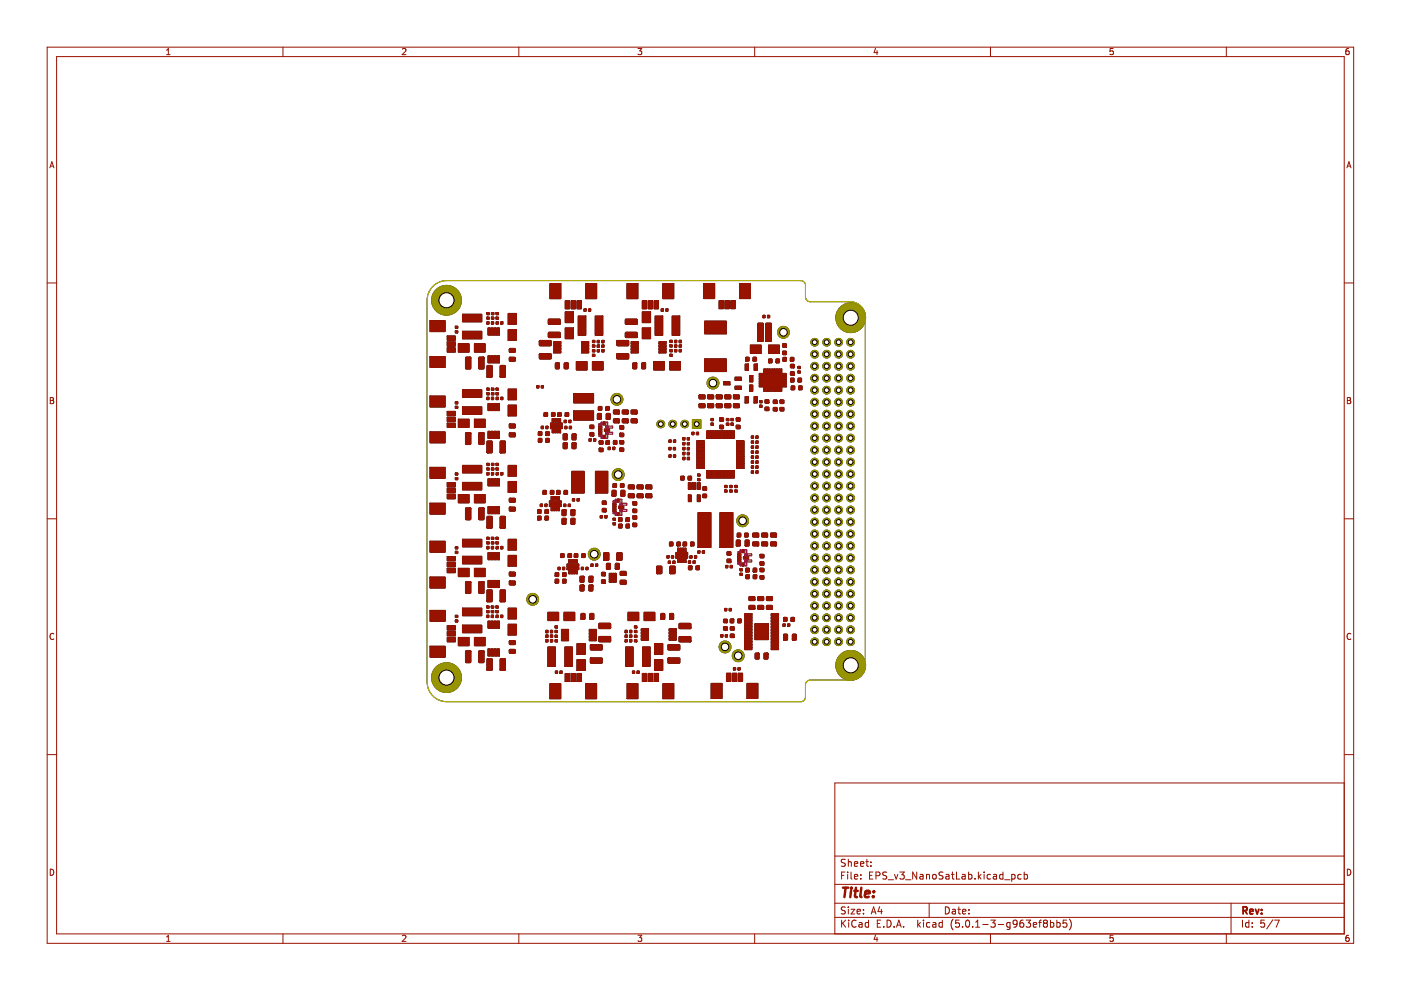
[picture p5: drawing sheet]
<svg xmlns="http://www.w3.org/2000/svg" width="297mm" height="210mm" viewBox="0 0 297 210" stroke-linecap="round" stroke-linejoin="round" font-family="sans-serif">
<g fill="none" stroke="#981200" stroke-width=".21">
<path d="M10 10h277v190h-277zM12 12h273v186h-273zM35.3 11.6h.8M35.3 10.7l.4-.4v1.3M60 10v2M85.3 10.4l.5-.1 .3 .4-.8 .9h.8M110 10v2M135.3 10.3h.8l-.5 .5 .4 .1v.6l-.2 .1-.5-.1M160 10v2M185.6 10.2l-.3 1h.8M185.9 10.7v.9M210 10v2"/>
<path d="M236 10.3h-.6l-.1 .6 .6-.1 .1 .7-.2 .1-.5-.1M260 10v2M285.9 10.3l-.3 .1-.2 .2-.1 .7 .3 .3 .4-.1-.1-.7h-.3l-.3 .2M10.6 35.6l.4-1.3 .4 1.3M10.7 35.2h.6M285.6 35.6l.4-1.3 .4 1.3M285.7 35.2h.6M10 60h2M285 60h2M10.7 84.3h.4l.2 .2-.2 .4 .2 .1 .1 .3-.2 .3h-.5zM10.7 84.9h.4M285.7 84.3h.4l.2 .2-.2 .4 .2 .1 .1 .3-.2 .3h-.5z"/>
<path d="M285.7 84.9h.4M10 110h2M285 110h2M11.4 134.4a.58 .58 0 0 0-.8 .5 .58 .58 0 0 0 .8 .6M286.4 134.4a.58 .58 0 0 0-.8 .5 .58 .58 0 0 0 .8 .6M10 160h2M285 166h-108v32M285 160h2M10.7 184.3a.66 .66 0 0 1 .7 .6 .66 .66 0 0 1-.7 .7zM35.3 198.7l.4-.4v1.3M35.3 199.6h.8M60 198v2"/>
<path d="M85.3 198.4l.5-.1 .3 .4-.8 .9h.8M110 198v2M135.3 198.3h.8l-.5 .5 .4 .1v.6l-.2 .1-.5-.1M160 198v2M177 194.5h108M177 191.5h108M177 187.5h108M177 181.5h108M178.4 195.1v1.5M178.4 185.6h.5M178.6 195.7l.7 .9M179.1 184.9h-.7v1.5"/>
<path d="M179.2 192.4l-.6-.1-.2 .1v.5l.7 .2 .1 .4-.3 .3-.5-.1M179.2 182.3l-.6-.1-.2 .1v.5l.7 .2 .1 .4-.3 .3-.5-.1M179.3 195.1l-.9 .8M179.7 184.9v.1M179.7 185.4v1M179.9 182.2v1.5M179.9 192.3v.1M179.9 192.8v1M179.9 182.8l.2-.1 .3 .1 .1 .9M179.9 195.1v.1M179.9 195.6v1M180.4 192.8h.8l-.8 1h.8"/>
<path d="M180.4 184.9v1.3l.2 .2M181.1 185.9l.8-.2-.1-.2-.4-.1-.3 .2 .1 .7h.6M181.1 183.2l.8-.2-.1-.2-.4-.1-.3 .2 .1 .7h.6M181.5 195.2a.71 .71 0 0 0-1 .5 .71 .71 0 0 0 .7 .9l.3-.2M181.7 193.3l.7-.2v-.2l-.5-.1-.2 .2 .1 .7h.6M182.1 195.7h.6l.1 .9M182.4 183.2l.7-.2v-.2l-.5-.1-.2 .2 .1 .7h.6M182.5 186.2v.2M182.5 185.5v.1M182.8 195.9l-.5 .1-.2 .2 .2 .4 .5-.1M183.1 193.6v.2M183.1 192.9v.1"/>
<path d="M183.6 182.7h.5M183.8 182.2v1.3l.3 .2M184.1 195.7l-.4-.1-.3 .3 .2 .6h.5M184.1 195.1v1.5M184.4 185.6h.5M184.6 183.5v.2M184.6 182.8v.1M184.7 193.8l.5-1.5 .5 1.5M184.9 193.4h.7M185.1 184.9h-.7v1.5h.7M185.6 198.2l-.3 1h.8M185.7 185.7l.7-.1 .2-.2-.1-.4-.8-.1v1.5"/>
<path d="M185.9 198.7v.9M186 195.8h.5M186.5 192.2l-.4 1.1h1M186.7 195.1h-.7v1.5h.7M186.9 192.8v1M187.4 196.4v.2M188 185l-.6-.1-.2 .1v.5l.7 .2 .1 .4-.3 .3-.6-.1M188.1 195.1a.76 .76 0 0 1 .8 .7 .76 .76 0 0 1-.8 .8zM188.3 186.5h1.1M189.6 196.4v.2M189.6 185.4l.4 1 .4-1M190.1 196.6l.5-1.5 .5 1.5"/>
<path d="M190.2 196.2h.7M190.8 184.9h.9l-.5 .6 .4 .1v.6l-.2 .2-.6-.2M191.6 196.4v.2M192 186.5h1.1M194.4 184.9v1.5l-.9-1.5v1.5M194.6 195.1v1.5M194.7 196l.4 .6M195.1 185.5h.5l.1 .9M195.1 195.6l-.5 .6M195.7 185.7l-.5 .1-.2 .2 .2 .4 .5-.1M195.8 195.1v.1M195.8 195.6v1"/>
<path d="M196.4 185.4v1M196.4 185.5l.2-.1 .4 .1 .1 .9M197 191.5v3M197.1 195.7l-.4-.1-.3 .3 .2 .6h.5M197.8 195.7h.6v.9M197.8 185.5l.2-.1 .4 .1 .1 .6-.1 .2-.4 .1-.2-.2zM198.4 195.9l-.5 .1-.2 .2 .2 .4 .5-.1M199.8 195.7l-.4-.1-.3 .3 .1 .6h.6M199.8 195.1v1.5M199.9 185l-.5-.1-.3 .1v.5l.7 .2 .1 .4-.3 .3-.5-.1M200.4 192.3a.76 .76 0 0 1 .9 .7 .76 .76 0 0 1-.9 .8zM200.6 185.5h.5l.1 .9"/>
<path d="M201.2 185.7l-.5 .1-.2 .2 .2 .4 .5-.1M201.7 185.4h.6M201.9 192.9h.6l.1 .9M201.9 184.9v1.3l.4 .2M202.1 194.9a1.72 1.72 0 0 0 0 2.3M202.6 193.1l-.5 .1-.2 .2 .2 .4 .5-.1M202.8 184.9v1.5h.7M203.1 192.8h.5M203.3 192.3v1.3l.3 .2M203.4 195.1h-.8v.7l.2-.1h.5l.1 .2v.5l-.3 .2-.5-.2M204 185.5h.6v.9M204.1 193.3l.7-.2-.1-.2-.4-.1-.2 .2v.7h.6"/>
<path d="M204.1 196.4v.2M204.6 185.7l-.5 .1-.2 .2 .2 .4 .5-.1M204.9 195.2l.2-.1a.8 .8 0 0 1 .5 .7 .8 .8 0 0 1-.5 .8l-.4-.6zM205.4 185.5l.4-.1 .3 .3-.2 .6h-.5M205.4 184.9v1.5M205.4 193.6v.2M205.4 192.9v.1M206.2 196.4v.2M206.7 186.2v.2M206.9 196.6h.8M206.9 195.5l.4-.4v1.5M207.4 184.9v1.5"/>
<path d="M207.6 185.8l.4 .6M208 185.4l-.6 .6M208.4 196h1.1M208.6 184.9v.1M208.6 185.4v1M210 198v2M210 185.5l-.4-.1-.3 .3 .1 .6h.6M210.1 195.1h.9l-.5 .6 .4 .1v.6l-.2 .2-.6-.2M210.6 185.5h.6l.1 .9M211.3 185.7l-.5 .1-.2 .2 .2 .4 .5-.1M211.6 196h1.2M212.6 185.5l-.4-.1-.3 .3 .2 .6h.5"/>
<path d="M212.6 184.9v1.5M213 186.5h1.1M214.1 195.7l-.4-.1-.3 .3 .2 .6h.5M214.1 195.6v1.2l-.2 .3-.4-.1M214.5 185.5l.4-.1 .3 .3-.1 .6h-.6M214.5 185.4v1.5M215.6 195.7l-.2 .3-.5-.1-.1-.2v-.3l.3-.3 .4 .1 .1 .2a1 1 0 0 1-.4 1.2h-.3M216.5 185.5l-.4-.1-.3 .3 .1 .6h.6M216.9 195.1l-.4 .1a1.01 1.01 0 0 0 0 1.4l.5-.2 .1-.5-.3-.2h-.4l-.2 .2M217.1 185.5l.5-.1 .3 .3-.2 .6h-.6M217.1 184.9v1.5M217.6 195.1h.9l-.5 .6 .4 .1v.6l-.2 .2-.6-.2"/>
<path d="M219.1 196.1l.7-.2-.1-.2-.4-.1-.2 .2v.7h.6M220.2 195.6h.6M220.8 195.1l-.4 .2v1.3M221.5 195.7l-.3 .3v.3l.3 .3h.3l.3-.3v-.3l-.3-.3M221.5 195.7l-.3-.3 .3-.3h.3l.3 .3-.3 .3M221.5 195.7h.3M222.7 195.7l.4-.1 .3 .3-.1 .6h-.6M222.7 195.1v1.5M224.1 195.7l.4-.1 .3 .3-.2 .6h-.5M224.1 195.1v1.5M226.1 195.1h-.7v.7l.2-.1h.5l.1 .2-.1 .5-.2 .2-.5-.2M226.7 194.9a1.72 1.72 0 0 1 0 2.3"/>
<path d="M236 198.3h-.6l-.1 .6h.6l.1 .6-.2 .1-.5-.1M260 198v2M261 191.5v6.5M263.4 195.1v1.5M264.8 195.7l-.4-.1-.3 .3 .1 .6h.6M264.8 195.1v1.5M265.5 196.4v.2M265.5 195.7v.1M268.1 195.1h-.7l-.1 .7 .2-.1h.5l.1 .2v.5l-.2 .2-.6-.2M269.9 195l-1.3 1.9M270.2 195.1h1l-.6 1.5M285.7 184.3a.66 .66 0 0 1 .7 .6 .66 .66 0 0 1-.7 .7z"/>
<path d="M285.9 198.3l-.3 .1-.2 .2-.1 .7 .3 .3 .4-.1-.1-.6-.3-.1-.3 .2"/>
</g>
<path d="M263.6 193.1l.7-.1 .1-.2-.1-.4-.7-.1v1.5M263.9 193.1l.5 .7M265 193.3l.7-.2-.1-.2-.4-.1-.2 .2 .1 .7h.5M266.2 192.8l.4 1 .3-1M267.5 193.6v.2M267.5 192.9v.1" fill="none" stroke="#981200" stroke-width=".39"/>
<path d="M178.7 188.2h1.2M179.3 188.2l-.3 2M180.4 188.9l-.1 1.3M180.5 188.2v.2M181.1 188.9h.8M181.5 188.2l-.2 1.7v.2l.4 .1M182.6 188.2l-.2 1.7 .3 .3M183.4 189.5l1-.1-.1-.4-.5-.1-.3 .3-.1 .9h.8M185.2 190l-.1 .2M185.3 189v.2" fill="none" stroke="#981200" stroke-width=".52"/>
<path d="M171.8 64a1.03 1.03 0 0 1-1-1.1v-2.4a1.03 1.03 0 0 0-1-1h-75.1a4.2 4.2 0 0 0-4.1 4.2v80.9M171.8 64h8.5a3.2 3.2 0 0 1 3.2 3.2M183.5 67.1v73.8a3.2 3.2 0 0 1-3.2 3.3M180.3 144.2h-8.6a1.03 1.03 0 0 0-.9 1v2.6a1.01 1.01 0 0 1-1.1 1h-75a4.2 4.2 0 0 1-4.1-4.2" fill="none" stroke="#000" stroke-width=".21"/>
<g fill="#000" stroke="#000" stroke-width=".35">
<path d="M169.2 78.7h.4v.4h-.4z" fill-rule="evenodd"/>
<path d="M169.2 77.7h.4v.4h-.4z" fill-rule="evenodd"/>
<path d="M103.3 98.3h.4v.3h-.4z" fill-rule="evenodd"/>
<path d="M103.3 99.3h.4v.3h-.4z" fill-rule="evenodd"/>
<path d="M104.3 98.3h.3v.3h-.3z" fill-rule="evenodd"/>
<path d="M104.3 99.3h.3v.3h-.3z" fill-rule="evenodd"/>
<path d="M105.2 98.3h.4v.3h-.4z" fill-rule="evenodd"/>
<path d="M105.2 99.3h.4v.3h-.4z" fill-rule="evenodd"/>
<path d="M119.8 90.4h.3v.4h-.3z" fill-rule="evenodd"/>
<path d="M120.8 90.4h.3v.4h-.3z" fill-rule="evenodd"/>
<path d="M103.3 100.2h.3v.4h-.3z" fill-rule="evenodd"/>
<path d="M104.3 100.2h.3v.4h-.3z" fill-rule="evenodd"/>
<path d="M105.3 100.2h.3v.4h-.3z" fill-rule="evenodd"/>
<path d="M106.2 100.2h.4v.4h-.4z" fill-rule="evenodd"/>
<path d="M134.6 134.7h.4v.4h-.4z" fill-rule="evenodd"/>
<path d="M134.6 135.7h.4v.3h-.4z" fill-rule="evenodd"/>
</g>
<g fill="#000" stroke="#000" stroke-width=".21">
<path d="M91.2 75.6h3.2v2.3h-3.2z" fill-rule="evenodd"/>
<path d="M91.2 68h3.2v2.3h-3.2z" fill-rule="evenodd"/>
<path d="M94.8 73.7h1.7v1h-1.7z" fill-rule="evenodd"/>
<path d="M94.8 72.5h1.7v.9h-1.7z" fill-rule="evenodd"/>
<path d="M94.8 71.2h1.7v1h-1.7z" fill-rule="evenodd"/>
<path d="M116.7 90.4h1.2v.5h-1.2z" fill-rule="evenodd"/>
<path d="M116.7 89.7h1.2v.5h-1.2z" fill-rule="evenodd"/>
<path d="M117.1 88.8h.3v.7h-.3z" fill-rule="evenodd"/>
<path d="M117.1 91.1h.3v.7h-.3z" fill-rule="evenodd"/>
<path d="M117.6 88.8h.3v.7h-.3z" fill-rule="evenodd"/>
<path d="M117.6 91.1h.3v.7h-.3z" fill-rule="evenodd"/>
<path d="M118.1 89.7h1.1v.5h-1.1z" fill-rule="evenodd"/>
<path d="M118.1 90.4h1.1v.5h-1.1z" fill-rule="evenodd"/>
<path d="M118.1 88.8h.3v.7h-.3z" fill-rule="evenodd"/>
<path d="M118.1 91.1h.3v.7h-.3z" fill-rule="evenodd"/>
<path d="M118.6 88.8h.3v.7h-.3z" fill-rule="evenodd"/>
<path d="M118.6 91.1h.3v.7h-.3z" fill-rule="evenodd"/>
<path d="M148 108.7h2.7v7.4h-2.7z" fill-rule="evenodd"/>
<path d="M152.6 108.7h2.8v7.4h-2.8z" fill-rule="evenodd"/>
<path d="M138.8 136.5h1.7v2.2h-1.7z" fill-rule="evenodd"/>
<path d="M138.8 139.9h1.7v2.2h-1.7z" fill-rule="evenodd"/>
<circle cx="180.3" cy="136.1" r=".81"/>
</g>
<g fill="#000" stroke="#000" stroke-width=".54">
<path d="M119.6 94h.5v1h-.5z" fill-rule="evenodd"/>
<path d="M119.6 92.2h.5v.9h-.5z" fill-rule="evenodd"/>
<path d="M121.4 94h.6v1h-.6z" fill-rule="evenodd"/>
<path d="M121.4 92.2h.6v.9h-.6z" fill-rule="evenodd"/>
</g>
<circle cx="180.3" cy="136.1" r=".51" fill="#fff" stroke="#000" stroke-width=".21"/>
<circle cx="177.8" cy="136.1" r=".81" fill="#000" stroke="#000" stroke-width=".21"/>
<circle cx="177.8" cy="136.1" r=".51" fill="#fff" stroke="#000" stroke-width=".21"/>
<circle cx="180.3" cy="133.5" r=".81" fill="#000" stroke="#000" stroke-width=".21"/>
<circle cx="180.3" cy="133.5" r=".51" fill="#fff" stroke="#000" stroke-width=".21"/>
<circle cx="177.8" cy="133.5" r=".81" fill="#000" stroke="#000" stroke-width=".21"/>
<circle cx="177.8" cy="133.5" r=".51" fill="#fff" stroke="#000" stroke-width=".21"/>
<circle cx="180.3" cy="131" r=".81" fill="#000" stroke="#000" stroke-width=".21"/>
<circle cx="180.3" cy="131" r=".51" fill="#fff" stroke="#000" stroke-width=".21"/>
<circle cx="177.8" cy="131" r=".81" fill="#000" stroke="#000" stroke-width=".21"/>
<circle cx="177.8" cy="131" r=".51" fill="#fff" stroke="#000" stroke-width=".21"/>
<circle cx="180.3" cy="128.4" r=".81" fill="#000" stroke="#000" stroke-width=".21"/>
<circle cx="180.3" cy="128.4" r=".51" fill="#fff" stroke="#000" stroke-width=".21"/>
<circle cx="177.8" cy="128.4" r=".81" fill="#000" stroke="#000" stroke-width=".21"/>
<circle cx="177.8" cy="128.4" r=".51" fill="#fff" stroke="#000" stroke-width=".21"/>
<circle cx="180.3" cy="125.9" r=".81" fill="#000" stroke="#000" stroke-width=".21"/>
<circle cx="180.3" cy="125.9" r=".51" fill="#fff" stroke="#000" stroke-width=".21"/>
<circle cx="177.8" cy="125.9" r=".81" fill="#000" stroke="#000" stroke-width=".21"/>
<circle cx="177.8" cy="125.9" r=".51" fill="#fff" stroke="#000" stroke-width=".21"/>
<circle cx="180.3" cy="123.4" r=".81" fill="#000" stroke="#000" stroke-width=".21"/>
<circle cx="180.3" cy="123.4" r=".51" fill="#fff" stroke="#000" stroke-width=".21"/>
<circle cx="177.8" cy="123.4" r=".81" fill="#000" stroke="#000" stroke-width=".21"/>
<circle cx="177.8" cy="123.4" r=".51" fill="#fff" stroke="#000" stroke-width=".21"/>
<circle cx="180.3" cy="120.8" r=".81" fill="#000" stroke="#000" stroke-width=".21"/>
<circle cx="180.3" cy="120.8" r=".51" fill="#fff" stroke="#000" stroke-width=".21"/>
<circle cx="177.8" cy="120.8" r=".81" fill="#000" stroke="#000" stroke-width=".21"/>
<circle cx="177.8" cy="120.8" r=".51" fill="#fff" stroke="#000" stroke-width=".21"/>
<circle cx="180.3" cy="118.3" r=".81" fill="#000" stroke="#000" stroke-width=".21"/>
<circle cx="180.3" cy="118.3" r=".51" fill="#fff" stroke="#000" stroke-width=".21"/>
<circle cx="177.8" cy="118.3" r=".81" fill="#000" stroke="#000" stroke-width=".21"/>
<circle cx="177.8" cy="118.3" r=".51" fill="#fff" stroke="#000" stroke-width=".21"/>
<circle cx="180.3" cy="115.7" r=".81" fill="#000" stroke="#000" stroke-width=".21"/>
<circle cx="180.3" cy="115.7" r=".51" fill="#fff" stroke="#000" stroke-width=".21"/>
<circle cx="177.8" cy="115.7" r=".81" fill="#000" stroke="#000" stroke-width=".21"/>
<circle cx="177.8" cy="115.7" r=".51" fill="#fff" stroke="#000" stroke-width=".21"/>
<circle cx="180.3" cy="113.2" r=".81" fill="#000" stroke="#000" stroke-width=".21"/>
<circle cx="180.3" cy="113.2" r=".51" fill="#fff" stroke="#000" stroke-width=".21"/>
<circle cx="177.8" cy="113.2" r=".81" fill="#000" stroke="#000" stroke-width=".21"/>
<circle cx="177.8" cy="113.2" r=".51" fill="#fff" stroke="#000" stroke-width=".21"/>
<circle cx="180.3" cy="110.7" r=".81" fill="#000" stroke="#000" stroke-width=".21"/>
<circle cx="180.3" cy="110.7" r=".51" fill="#fff" stroke="#000" stroke-width=".21"/>
<circle cx="177.8" cy="110.7" r=".81" fill="#000" stroke="#000" stroke-width=".21"/>
<circle cx="177.8" cy="110.7" r=".51" fill="#fff" stroke="#000" stroke-width=".21"/>
<circle cx="180.3" cy="108.1" r=".81" fill="#000" stroke="#000" stroke-width=".21"/>
<circle cx="180.3" cy="108.1" r=".51" fill="#fff" stroke="#000" stroke-width=".21"/>
<circle cx="177.8" cy="108.1" r=".81" fill="#000" stroke="#000" stroke-width=".21"/>
<circle cx="177.8" cy="108.1" r=".51" fill="#fff" stroke="#000" stroke-width=".21"/>
<circle cx="180.3" cy="105.6" r=".81" fill="#000" stroke="#000" stroke-width=".21"/>
<circle cx="180.3" cy="105.6" r=".51" fill="#fff" stroke="#000" stroke-width=".21"/>
<circle cx="177.8" cy="105.6" r=".81" fill="#000" stroke="#000" stroke-width=".21"/>
<circle cx="177.8" cy="105.6" r=".51" fill="#fff" stroke="#000" stroke-width=".21"/>
<circle cx="180.3" cy="103" r=".81" fill="#000" stroke="#000" stroke-width=".21"/>
<circle cx="180.3" cy="103" r=".51" fill="#fff" stroke="#000" stroke-width=".21"/>
<circle cx="177.8" cy="103" r=".81" fill="#000" stroke="#000" stroke-width=".21"/>
<circle cx="177.8" cy="103" r=".51" fill="#fff" stroke="#000" stroke-width=".21"/>
<circle cx="180.3" cy="100.5" r=".81" fill="#000" stroke="#000" stroke-width=".21"/>
<circle cx="180.3" cy="100.5" r=".51" fill="#fff" stroke="#000" stroke-width=".21"/>
<circle cx="177.8" cy="100.5" r=".81" fill="#000" stroke="#000" stroke-width=".21"/>
<circle cx="177.8" cy="100.5" r=".51" fill="#fff" stroke="#000" stroke-width=".21"/>
<circle cx="180.3" cy="98" r=".81" fill="#000" stroke="#000" stroke-width=".21"/>
<circle cx="180.3" cy="98" r=".51" fill="#fff" stroke="#000" stroke-width=".21"/>
<circle cx="177.8" cy="98" r=".81" fill="#000" stroke="#000" stroke-width=".21"/>
<circle cx="177.8" cy="98" r=".51" fill="#fff" stroke="#000" stroke-width=".21"/>
<circle cx="180.3" cy="95.4" r=".81" fill="#000" stroke="#000" stroke-width=".21"/>
<circle cx="180.3" cy="95.4" r=".51" fill="#fff" stroke="#000" stroke-width=".21"/>
<circle cx="177.8" cy="95.4" r=".81" fill="#000" stroke="#000" stroke-width=".21"/>
<circle cx="177.8" cy="95.4" r=".51" fill="#fff" stroke="#000" stroke-width=".21"/>
<circle cx="180.3" cy="92.9" r=".81" fill="#000" stroke="#000" stroke-width=".21"/>
<circle cx="180.3" cy="92.9" r=".51" fill="#fff" stroke="#000" stroke-width=".21"/>
<circle cx="177.8" cy="92.9" r=".81" fill="#000" stroke="#000" stroke-width=".21"/>
<circle cx="177.8" cy="92.9" r=".51" fill="#fff" stroke="#000" stroke-width=".21"/>
<circle cx="180.3" cy="90.3" r=".81" fill="#000" stroke="#000" stroke-width=".21"/>
<circle cx="180.3" cy="90.3" r=".51" fill="#fff" stroke="#000" stroke-width=".21"/>
<circle cx="177.8" cy="90.3" r=".81" fill="#000" stroke="#000" stroke-width=".21"/>
<circle cx="177.8" cy="90.3" r=".51" fill="#fff" stroke="#000" stroke-width=".21"/>
<circle cx="180.3" cy="87.8" r=".81" fill="#000" stroke="#000" stroke-width=".21"/>
<circle cx="180.3" cy="87.8" r=".51" fill="#fff" stroke="#000" stroke-width=".21"/>
<circle cx="177.8" cy="87.8" r=".81" fill="#000" stroke="#000" stroke-width=".21"/>
<circle cx="177.8" cy="87.8" r=".51" fill="#fff" stroke="#000" stroke-width=".21"/>
<circle cx="180.3" cy="85.3" r=".81" fill="#000" stroke="#000" stroke-width=".21"/>
<circle cx="180.3" cy="85.3" r=".51" fill="#fff" stroke="#000" stroke-width=".21"/>
<circle cx="177.8" cy="85.3" r=".81" fill="#000" stroke="#000" stroke-width=".21"/>
<circle cx="177.8" cy="85.3" r=".51" fill="#fff" stroke="#000" stroke-width=".21"/>
<circle cx="180.3" cy="82.7" r=".81" fill="#000" stroke="#000" stroke-width=".21"/>
<circle cx="180.3" cy="82.7" r=".51" fill="#fff" stroke="#000" stroke-width=".21"/>
<circle cx="177.8" cy="82.7" r=".81" fill="#000" stroke="#000" stroke-width=".21"/>
<circle cx="177.8" cy="82.7" r=".51" fill="#fff" stroke="#000" stroke-width=".21"/>
<circle cx="180.3" cy="80.2" r=".81" fill="#000" stroke="#000" stroke-width=".21"/>
<circle cx="180.3" cy="80.2" r=".51" fill="#fff" stroke="#000" stroke-width=".21"/>
<circle cx="177.8" cy="80.2" r=".81" fill="#000" stroke="#000" stroke-width=".21"/>
<circle cx="177.8" cy="80.2" r=".51" fill="#fff" stroke="#000" stroke-width=".21"/>
<circle cx="180.3" cy="77.6" r=".81" fill="#000" stroke="#000" stroke-width=".21"/>
<circle cx="180.3" cy="77.6" r=".51" fill="#fff" stroke="#000" stroke-width=".21"/>
<circle cx="177.8" cy="77.6" r=".81" fill="#000" stroke="#000" stroke-width=".21"/>
<circle cx="177.8" cy="77.6" r=".51" fill="#fff" stroke="#000" stroke-width=".21"/>
<circle cx="180.3" cy="75.1" r=".81" fill="#000" stroke="#000" stroke-width=".21"/>
<circle cx="180.3" cy="75.1" r=".51" fill="#fff" stroke="#000" stroke-width=".21"/>
<circle cx="177.8" cy="75.1" r=".81" fill="#000" stroke="#000" stroke-width=".21"/>
<circle cx="177.8" cy="75.1" r=".51" fill="#fff" stroke="#000" stroke-width=".21"/>
<circle cx="180.3" cy="72.6" r=".81" fill="#000" stroke="#000" stroke-width=".21"/>
<circle cx="180.3" cy="72.6" r=".51" fill="#fff" stroke="#000" stroke-width=".21"/>
<circle cx="177.8" cy="72.6" r=".81" fill="#000" stroke="#000" stroke-width=".21"/>
<circle cx="177.8" cy="72.6" r=".51" fill="#fff" stroke="#000" stroke-width=".21"/>
<circle cx="175.3" cy="136.1" r=".81" fill="#000" stroke="#000" stroke-width=".21"/>
<circle cx="175.3" cy="136.1" r=".51" fill="#fff" stroke="#000" stroke-width=".21"/>
<circle cx="172.7" cy="136.1" r=".81" fill="#000" stroke="#000" stroke-width=".21"/>
<circle cx="172.7" cy="136.1" r=".51" fill="#fff" stroke="#000" stroke-width=".21"/>
<circle cx="175.3" cy="133.5" r=".81" fill="#000" stroke="#000" stroke-width=".21"/>
<circle cx="175.3" cy="133.5" r=".51" fill="#fff" stroke="#000" stroke-width=".21"/>
<circle cx="172.7" cy="133.5" r=".81" fill="#000" stroke="#000" stroke-width=".21"/>
<circle cx="172.7" cy="133.5" r=".51" fill="#fff" stroke="#000" stroke-width=".21"/>
<circle cx="175.3" cy="131" r=".81" fill="#000" stroke="#000" stroke-width=".21"/>
<circle cx="175.3" cy="131" r=".51" fill="#fff" stroke="#000" stroke-width=".21"/>
<circle cx="172.7" cy="131" r=".81" fill="#000" stroke="#000" stroke-width=".21"/>
<circle cx="172.7" cy="131" r=".51" fill="#fff" stroke="#000" stroke-width=".21"/>
<circle cx="175.3" cy="128.4" r=".81" fill="#000" stroke="#000" stroke-width=".21"/>
<circle cx="175.3" cy="128.4" r=".51" fill="#fff" stroke="#000" stroke-width=".21"/>
<circle cx="172.7" cy="128.4" r=".81" fill="#000" stroke="#000" stroke-width=".21"/>
<circle cx="172.7" cy="128.4" r=".51" fill="#fff" stroke="#000" stroke-width=".21"/>
<circle cx="175.3" cy="125.9" r=".81" fill="#000" stroke="#000" stroke-width=".21"/>
<circle cx="175.3" cy="125.9" r=".51" fill="#fff" stroke="#000" stroke-width=".21"/>
<circle cx="172.7" cy="125.9" r=".81" fill="#000" stroke="#000" stroke-width=".21"/>
<circle cx="172.7" cy="125.9" r=".51" fill="#fff" stroke="#000" stroke-width=".21"/>
<circle cx="175.3" cy="123.4" r=".81" fill="#000" stroke="#000" stroke-width=".21"/>
<circle cx="175.3" cy="123.4" r=".51" fill="#fff" stroke="#000" stroke-width=".21"/>
<circle cx="172.7" cy="123.4" r=".81" fill="#000" stroke="#000" stroke-width=".21"/>
<circle cx="172.7" cy="123.4" r=".51" fill="#fff" stroke="#000" stroke-width=".21"/>
<circle cx="175.3" cy="120.8" r=".81" fill="#000" stroke="#000" stroke-width=".21"/>
<circle cx="175.3" cy="120.8" r=".51" fill="#fff" stroke="#000" stroke-width=".21"/>
<circle cx="172.7" cy="120.8" r=".81" fill="#000" stroke="#000" stroke-width=".21"/>
<circle cx="172.7" cy="120.8" r=".51" fill="#fff" stroke="#000" stroke-width=".21"/>
<circle cx="175.3" cy="118.3" r=".81" fill="#000" stroke="#000" stroke-width=".21"/>
<circle cx="175.3" cy="118.3" r=".51" fill="#fff" stroke="#000" stroke-width=".21"/>
<circle cx="172.7" cy="118.3" r=".81" fill="#000" stroke="#000" stroke-width=".21"/>
<circle cx="172.7" cy="118.3" r=".51" fill="#fff" stroke="#000" stroke-width=".21"/>
<circle cx="175.3" cy="115.7" r=".81" fill="#000" stroke="#000" stroke-width=".21"/>
<circle cx="175.3" cy="115.7" r=".51" fill="#fff" stroke="#000" stroke-width=".21"/>
<circle cx="172.7" cy="115.7" r=".81" fill="#000" stroke="#000" stroke-width=".21"/>
<circle cx="172.7" cy="115.7" r=".51" fill="#fff" stroke="#000" stroke-width=".21"/>
<circle cx="175.3" cy="113.2" r=".81" fill="#000" stroke="#000" stroke-width=".21"/>
<circle cx="175.3" cy="113.2" r=".51" fill="#fff" stroke="#000" stroke-width=".21"/>
<circle cx="172.7" cy="113.2" r=".81" fill="#000" stroke="#000" stroke-width=".21"/>
<circle cx="172.7" cy="113.2" r=".51" fill="#fff" stroke="#000" stroke-width=".21"/>
<circle cx="175.3" cy="110.7" r=".81" fill="#000" stroke="#000" stroke-width=".21"/>
<circle cx="175.3" cy="110.7" r=".51" fill="#fff" stroke="#000" stroke-width=".21"/>
<circle cx="172.7" cy="110.7" r=".81" fill="#000" stroke="#000" stroke-width=".21"/>
<circle cx="172.7" cy="110.7" r=".51" fill="#fff" stroke="#000" stroke-width=".21"/>
<circle cx="175.3" cy="108.1" r=".81" fill="#000" stroke="#000" stroke-width=".21"/>
<circle cx="175.3" cy="108.1" r=".51" fill="#fff" stroke="#000" stroke-width=".21"/>
<circle cx="172.7" cy="108.1" r=".81" fill="#000" stroke="#000" stroke-width=".21"/>
<circle cx="172.7" cy="108.1" r=".51" fill="#fff" stroke="#000" stroke-width=".21"/>
<circle cx="175.3" cy="105.6" r=".81" fill="#000" stroke="#000" stroke-width=".21"/>
<circle cx="175.3" cy="105.6" r=".51" fill="#fff" stroke="#000" stroke-width=".21"/>
<circle cx="172.7" cy="105.6" r=".81" fill="#000" stroke="#000" stroke-width=".21"/>
<circle cx="172.7" cy="105.6" r=".51" fill="#fff" stroke="#000" stroke-width=".21"/>
<circle cx="175.3" cy="103" r=".81" fill="#000" stroke="#000" stroke-width=".21"/>
<circle cx="175.3" cy="103" r=".51" fill="#fff" stroke="#000" stroke-width=".21"/>
<circle cx="172.7" cy="103" r=".81" fill="#000" stroke="#000" stroke-width=".21"/>
<circle cx="172.7" cy="103" r=".51" fill="#fff" stroke="#000" stroke-width=".21"/>
<circle cx="175.3" cy="100.5" r=".81" fill="#000" stroke="#000" stroke-width=".21"/>
<circle cx="175.3" cy="100.5" r=".51" fill="#fff" stroke="#000" stroke-width=".21"/>
<circle cx="172.7" cy="100.5" r=".81" fill="#000" stroke="#000" stroke-width=".21"/>
<circle cx="172.7" cy="100.5" r=".51" fill="#fff" stroke="#000" stroke-width=".21"/>
<circle cx="175.3" cy="98" r=".81" fill="#000" stroke="#000" stroke-width=".21"/>
<circle cx="175.3" cy="98" r=".51" fill="#fff" stroke="#000" stroke-width=".21"/>
<circle cx="172.7" cy="98" r=".81" fill="#000" stroke="#000" stroke-width=".21"/>
<circle cx="172.7" cy="98" r=".51" fill="#fff" stroke="#000" stroke-width=".21"/>
<circle cx="175.3" cy="95.4" r=".81" fill="#000" stroke="#000" stroke-width=".21"/>
<circle cx="175.3" cy="95.4" r=".51" fill="#fff" stroke="#000" stroke-width=".21"/>
<circle cx="172.7" cy="95.4" r=".81" fill="#000" stroke="#000" stroke-width=".21"/>
<circle cx="172.7" cy="95.4" r=".51" fill="#fff" stroke="#000" stroke-width=".21"/>
<circle cx="175.3" cy="92.9" r=".81" fill="#000" stroke="#000" stroke-width=".21"/>
<circle cx="175.3" cy="92.9" r=".51" fill="#fff" stroke="#000" stroke-width=".21"/>
<circle cx="172.7" cy="92.9" r=".81" fill="#000" stroke="#000" stroke-width=".21"/>
<circle cx="172.7" cy="92.9" r=".51" fill="#fff" stroke="#000" stroke-width=".21"/>
<circle cx="175.3" cy="90.3" r=".81" fill="#000" stroke="#000" stroke-width=".21"/>
<circle cx="175.3" cy="90.3" r=".51" fill="#fff" stroke="#000" stroke-width=".21"/>
<circle cx="172.7" cy="90.3" r=".81" fill="#000" stroke="#000" stroke-width=".21"/>
<circle cx="172.7" cy="90.3" r=".51" fill="#fff" stroke="#000" stroke-width=".21"/>
<circle cx="175.3" cy="87.8" r=".81" fill="#000" stroke="#000" stroke-width=".21"/>
<circle cx="175.3" cy="87.8" r=".51" fill="#fff" stroke="#000" stroke-width=".21"/>
<circle cx="172.7" cy="87.8" r=".81" fill="#000" stroke="#000" stroke-width=".21"/>
<circle cx="172.7" cy="87.8" r=".51" fill="#fff" stroke="#000" stroke-width=".21"/>
<circle cx="175.3" cy="85.3" r=".81" fill="#000" stroke="#000" stroke-width=".21"/>
<circle cx="175.3" cy="85.3" r=".51" fill="#fff" stroke="#000" stroke-width=".21"/>
<circle cx="172.7" cy="85.3" r=".81" fill="#000" stroke="#000" stroke-width=".21"/>
<circle cx="172.7" cy="85.3" r=".51" fill="#fff" stroke="#000" stroke-width=".21"/>
<circle cx="175.3" cy="82.7" r=".81" fill="#000" stroke="#000" stroke-width=".21"/>
<circle cx="175.3" cy="82.7" r=".51" fill="#fff" stroke="#000" stroke-width=".21"/>
<circle cx="172.7" cy="82.7" r=".81" fill="#000" stroke="#000" stroke-width=".21"/>
<circle cx="172.7" cy="82.7" r=".51" fill="#fff" stroke="#000" stroke-width=".21"/>
<circle cx="175.3" cy="80.2" r=".81" fill="#000" stroke="#000" stroke-width=".21"/>
<circle cx="175.3" cy="80.2" r=".51" fill="#fff" stroke="#000" stroke-width=".21"/>
<circle cx="172.7" cy="80.2" r=".81" fill="#000" stroke="#000" stroke-width=".21"/>
<circle cx="172.7" cy="80.2" r=".51" fill="#fff" stroke="#000" stroke-width=".21"/>
<circle cx="175.3" cy="77.6" r=".81" fill="#000" stroke="#000" stroke-width=".21"/>
<circle cx="175.3" cy="77.6" r=".51" fill="#fff" stroke="#000" stroke-width=".21"/>
<circle cx="172.7" cy="77.6" r=".81" fill="#000" stroke="#000" stroke-width=".21"/>
<circle cx="172.7" cy="77.6" r=".51" fill="#fff" stroke="#000" stroke-width=".21"/>
<circle cx="175.3" cy="75.1" r=".81" fill="#000" stroke="#000" stroke-width=".21"/>
<circle cx="175.3" cy="75.1" r=".51" fill="#fff" stroke="#000" stroke-width=".21"/>
<circle cx="172.7" cy="75.1" r=".81" fill="#000" stroke="#000" stroke-width=".21"/>
<circle cx="172.7" cy="75.1" r=".51" fill="#fff" stroke="#000" stroke-width=".21"/>
<circle cx="175.3" cy="72.6" r=".81" fill="#000" stroke="#000" stroke-width=".21"/>
<circle cx="175.3" cy="72.6" r=".51" fill="#fff" stroke="#000" stroke-width=".21"/>
<circle cx="172.7" cy="72.6" r=".81" fill="#000" stroke="#000" stroke-width=".21"/>
<circle cx="172.7" cy="72.6" r=".51" fill="#fff" stroke="#000" stroke-width=".21"/>
<circle cx="180.4" cy="141.1" r="3.2" fill="#000" stroke="#000" stroke-width=".21"/>
<circle cx="180.4" cy="141.1" r="1.6" fill="#fff" stroke="#000" stroke-width=".21"/>
<circle cx="180.4" cy="67.4" r="3.2" fill="#000" stroke="#000" stroke-width=".21"/>
<circle cx="180.4" cy="67.4" r="1.6" fill="#fff" stroke="#000" stroke-width=".21"/>
<circle cx="94.7" cy="63.7" r="3.2" fill="#000" stroke="#000" stroke-width=".21"/>
<circle cx="94.7" cy="63.7" r="1.6" fill="#fff" stroke="#000" stroke-width=".21"/>
<circle cx="94.7" cy="143.7" r="3.2" fill="#000" stroke="#000" stroke-width=".21"/>
<circle cx="94.7" cy="143.7" r="1.6" fill="#fff" stroke="#000" stroke-width=".21"/>
<g fill="#000" stroke="#000" stroke-width=".21">
<path d="M97.2 72.9h2.3v1.8h-2.3z" fill-rule="evenodd"/>
<path d="M100.6 72.9h2.3v1.8h-2.3z" fill-rule="evenodd"/>
<path d="M103.5 69.5h.4v1.5h-.4z" fill-rule="evenodd"/>
<path d="M103.5 75.4h.4v1.5h-.4z" fill-rule="evenodd"/>
<path d="M104.1 69.5h.5v1.5h-.5z" fill-rule="evenodd"/>
<path d="M104.1 75.4h.5v1.5h-.5z" fill-rule="evenodd"/>
<path d="M104.8 69.5h.4v1.5h-.4z" fill-rule="evenodd"/>
<path d="M104.8 75.4h.4v1.5h-.4z" fill-rule="evenodd"/>
<path d="M105.4 69.5h.5v1.5h-.5z" fill-rule="evenodd"/>
<path d="M105.4 75.4h.5v1.5h-.5z" fill-rule="evenodd"/>
<path d="M107.7 69.9h1.8v2.2h-1.8z" fill-rule="evenodd"/>
<path d="M107.7 66.5h1.8v2.2h-1.8z" fill-rule="evenodd"/>
<path d="M117.4 74.4h1.5v.4h-1.5z" fill-rule="evenodd"/>
<path d="M117.4 73.7h1.5v.5h-1.5z" fill-rule="evenodd"/>
<path d="M117.4 73.1h1.5v.4h-1.5z" fill-rule="evenodd"/>
<path d="M117.4 72.4h1.5v.5h-1.5z" fill-rule="evenodd"/>
<path d="M116.6 60.1h2.3v3.2h-2.3z" fill-rule="evenodd"/>
<path d="M119.8 63.8h1v1.7h-1z" fill-rule="evenodd"/>
<path d="M119.8 66.1h1.8v2.3h-1.8z" fill-rule="evenodd"/>
<path d="M119.8 69.5h1.8v2.3h-1.8z" fill-rule="evenodd"/>
<path d="M121.1 63.8h.9v1.7h-.9z" fill-rule="evenodd"/>
<path d="M122.2 76.7h2.3v1.7h-2.3z" fill-rule="evenodd"/>
<path d="M122.3 63.8h1v1.7h-1z" fill-rule="evenodd"/>
<path d="M123.3 72.4h1.5v.5h-1.5z" fill-rule="evenodd"/>
<path d="M123.3 73.1h1.5v.4h-1.5z" fill-rule="evenodd"/>
<path d="M123.3 73.7h1.5v.5h-1.5z" fill-rule="evenodd"/>
<path d="M123.3 74.4h1.5v.4h-1.5z" fill-rule="evenodd"/>
<path d="M125.6 76.7h2.3v1.7h-2.3z" fill-rule="evenodd"/>
<path d="M124.2 60.1h2.3v3.2h-2.3z" fill-rule="evenodd"/>
<path d="M133.8 74.4h1.5v.4h-1.5z" fill-rule="evenodd"/>
<path d="M133.8 73.7h1.5v.5h-1.5z" fill-rule="evenodd"/>
<path d="M133.8 73.1h1.5v.4h-1.5z" fill-rule="evenodd"/>
<path d="M133.8 72.4h1.5v.5h-1.5z" fill-rule="evenodd"/>
<path d="M132.9 60.1h2.3v3.2h-2.3z" fill-rule="evenodd"/>
<path d="M136.2 63.8h.9v1.7h-.9z" fill-rule="evenodd"/>
<path d="M136.2 66.1h1.7v2.3h-1.7z" fill-rule="evenodd"/>
<path d="M136.2 69.5h1.7v2.3h-1.7z" fill-rule="evenodd"/>
<path d="M137.4 63.8h.9v1.7h-.9z" fill-rule="evenodd"/>
<path d="M138.6 76.7h2.3v1.7h-2.3z" fill-rule="evenodd"/>
<path d="M138.7 63.8h.9v1.7h-.9z" fill-rule="evenodd"/>
<path d="M139.7 72.4h1.5v.5h-1.5z" fill-rule="evenodd"/>
<path d="M139.7 73.1h1.5v.4h-1.5z" fill-rule="evenodd"/>
<path d="M139.7 73.7h1.5v.5h-1.5z" fill-rule="evenodd"/>
<path d="M139.7 74.4h1.5v.4h-1.5z" fill-rule="evenodd"/>
<path d="M142 76.7h2.3v1.7h-2.3z" fill-rule="evenodd"/>
<path d="M140.5 60.1h2.3v3.2h-2.3z" fill-rule="evenodd"/>
<path d="M149.2 60.1h2.3v3.2h-2.3z" fill-rule="evenodd"/>
<path d="M152.5 63.8h.9v1.7h-.9z" fill-rule="evenodd"/>
<path d="M153.7 63.8h.9v1.7h-.9z" fill-rule="evenodd"/>
<path d="M155 63.8h.9v1.7h-.9z" fill-rule="evenodd"/>
<path d="M156.8 60.1h2.3v3.2h-2.3z" fill-rule="evenodd"/>
<path d="M159.1 73.2h2.3v1.7h-2.3z" fill-rule="evenodd"/>
<path d="M163 73.2h2.2v1.7h-2.2z" fill-rule="evenodd"/>
<path d="M91.2 99.1h3.2v2.3h-3.2z" fill-rule="evenodd"/>
<path d="M91.2 91.6h3.2v2.3h-3.2z" fill-rule="evenodd"/>
<path d="M91.2 84h3.2v2.3h-3.2z" fill-rule="evenodd"/>
<path d="M94.8 89.7h1.7v.9h-1.7z" fill-rule="evenodd"/>
<path d="M94.8 88.5h1.7v.9h-1.7z" fill-rule="evenodd"/>
<path d="M94.8 87.2h1.7v.9h-1.7z" fill-rule="evenodd"/>
<path d="M97.2 88.9h2.3v1.7h-2.3z" fill-rule="evenodd"/>
<path d="M100.6 88.9h2.3v1.7h-2.3z" fill-rule="evenodd"/>
<path d="M103.5 85.5h.4v1.6h-.4z" fill-rule="evenodd"/>
<path d="M103.5 91.4h.4v1.6h-.4z" fill-rule="evenodd"/>
<path d="M104.1 85.5h.5v1.6h-.5z" fill-rule="evenodd"/>
<path d="M104.1 91.4h.5v1.6h-.5z" fill-rule="evenodd"/>
<path d="M104.8 85.5h.4v1.6h-.4z" fill-rule="evenodd"/>
<path d="M104.8 91.4h.4v1.6h-.4z" fill-rule="evenodd"/>
<path d="M105.4 85.5h.5v1.6h-.5z" fill-rule="evenodd"/>
<path d="M105.4 91.4h.5v1.6h-.5z" fill-rule="evenodd"/>
<path d="M107.7 85.9h1.8v2.3h-1.8z" fill-rule="evenodd"/>
<path d="M107.7 82.5h1.8v2.3h-1.8z" fill-rule="evenodd"/>
<path d="M91.2 114.8h3.2v2.3h-3.2z" fill-rule="evenodd"/>
<path d="M91.2 106.7h3.2v2.3h-3.2z" fill-rule="evenodd"/>
<path d="M94.8 119.3h1.7v.9h-1.7z" fill-rule="evenodd"/>
<path d="M94.8 118h1.7v.9h-1.7z" fill-rule="evenodd"/>
<path d="M94.8 104.8h1.7v1h-1.7z" fill-rule="evenodd"/>
<path d="M94.8 103.6h1.7v.9h-1.7z" fill-rule="evenodd"/>
<path d="M94.8 102.3h1.7v1h-1.7z" fill-rule="evenodd"/>
<path d="M97.2 104.9h2.3v1.7h-2.3z" fill-rule="evenodd"/>
<path d="M100.6 104.9h2.3v1.7h-2.3z" fill-rule="evenodd"/>
<path d="M103.5 117.2h.4v1.5h-.4z" fill-rule="evenodd"/>
<path d="M103.5 101.5h.4v1.5h-.4z" fill-rule="evenodd"/>
<path d="M103.5 107.4h.4v1.5h-.4z" fill-rule="evenodd"/>
<path d="M104.1 117.2h.5v1.5h-.5z" fill-rule="evenodd"/>
<path d="M104.1 101.5h.5v1.5h-.5z" fill-rule="evenodd"/>
<path d="M104.1 107.4h.5v1.5h-.5z" fill-rule="evenodd"/>
<path d="M104.8 117.2h.4v1.5h-.4z" fill-rule="evenodd"/>
<path d="M104.8 101.5h.4v1.5h-.4z" fill-rule="evenodd"/>
<path d="M104.8 107.4h.4v1.5h-.4z" fill-rule="evenodd"/>
<path d="M105.4 117.2h.5v1.5h-.5z" fill-rule="evenodd"/>
<path d="M105.4 101.5h.5v1.5h-.5z" fill-rule="evenodd"/>
<path d="M105.4 107.4h.5v1.5h-.5z" fill-rule="evenodd"/>
<path d="M107.7 114.3h1.8v2.3h-1.8z" fill-rule="evenodd"/>
<path d="M107.7 102.1h1.8v2.3h-1.8z" fill-rule="evenodd"/>
<path d="M107.7 98.7h1.8v2.3h-1.8z" fill-rule="evenodd"/>
<path d="M91.2 122.4h3.2v2.3h-3.2z" fill-rule="evenodd"/>
<path d="M91.2 137h3.2v2.3h-3.2z" fill-rule="evenodd"/>
<path d="M91.2 129.4h3.2v2.3h-3.2z" fill-rule="evenodd"/>
<path d="M94.8 120.5h1.7v.9h-1.7z" fill-rule="evenodd"/>
<path d="M94.8 135.2h1.7v.9h-1.7z" fill-rule="evenodd"/>
<path d="M94.8 133.9h1.7v.9h-1.7z" fill-rule="evenodd"/>
<path d="M94.8 132.7h1.7v.9h-1.7z" fill-rule="evenodd"/>
<path d="M97.2 135.2h2.3v1.7h-2.3z" fill-rule="evenodd"/>
<path d="M97.2 120.5h2.3v1.8h-2.3z" fill-rule="evenodd"/>
<path d="M100.6 135.2h2.3v1.7h-2.3z" fill-rule="evenodd"/>
<path d="M100.6 120.5h2.3v1.8h-2.3z" fill-rule="evenodd"/>
<path d="M103.5 131.7h.4v1.5h-.4z" fill-rule="evenodd"/>
<path d="M103.5 137.6h.4v1.5h-.4z" fill-rule="evenodd"/>
<path d="M103.5 123.1h.4v1.5h-.4z" fill-rule="evenodd"/>
<path d="M104.1 131.7h.5v1.5h-.5z" fill-rule="evenodd"/>
<path d="M104.1 137.6h.5v1.5h-.5z" fill-rule="evenodd"/>
<path d="M104.1 123.1h.5v1.5h-.5z" fill-rule="evenodd"/>
<path d="M104.8 131.7h.4v1.5h-.4z" fill-rule="evenodd"/>
<path d="M104.8 137.6h.4v1.5h-.4z" fill-rule="evenodd"/>
<path d="M104.8 123.1h.4v1.5h-.4z" fill-rule="evenodd"/>
<path d="M105.4 131.7h.5v1.5h-.5z" fill-rule="evenodd"/>
<path d="M105.4 137.6h.5v1.5h-.5z" fill-rule="evenodd"/>
<path d="M105.4 123.1h.5v1.5h-.5z" fill-rule="evenodd"/>
<path d="M107.7 132.4h1.8v2.2h-1.8z" fill-rule="evenodd"/>
<path d="M107.7 128.9h1.8v2.3h-1.8z" fill-rule="evenodd"/>
<path d="M107.7 117.8h1.8v2.2h-1.8z" fill-rule="evenodd"/>
<path d="M116.2 129.8h2.2v1.8h-2.2z" fill-rule="evenodd"/>
<path d="M119 135.4h1.5v.5h-1.5z" fill-rule="evenodd"/>
<path d="M119 134.7h1.5v.5h-1.5z" fill-rule="evenodd"/>
<path d="M119 134.1h1.5v.5h-1.5z" fill-rule="evenodd"/>
<path d="M119 133.4h1.5v.5h-1.5z" fill-rule="evenodd"/>
<path d="M119.6 129.8h2.3v1.8h-2.3z" fill-rule="evenodd"/>
<path d="M122.3 136.5h1.8v2.2h-1.8z" fill-rule="evenodd"/>
<path d="M124.9 133.4h1.5v.5h-1.5z" fill-rule="evenodd"/>
<path d="M124.9 134.1h1.5v.5h-1.5z" fill-rule="evenodd"/>
<path d="M124.9 134.7h1.5v.5h-1.5z" fill-rule="evenodd"/>
<path d="M124.9 135.4h1.5v.5h-1.5z" fill-rule="evenodd"/>
<path d="M133.1 129.8h2.3v1.8h-2.3z" fill-rule="evenodd"/>
<path d="M136 135.3h1.5v.4h-1.5z" fill-rule="evenodd"/>
<path d="M136 134.6h1.5v.5h-1.5z" fill-rule="evenodd"/>
<path d="M136 134h1.5v.4h-1.5z" fill-rule="evenodd"/>
<path d="M136 133.3h1.5v.5h-1.5z" fill-rule="evenodd"/>
<path d="M136.6 129.8h2.2v1.8h-2.2z" fill-rule="evenodd"/>
<path d="M141.9 133.3h1.5v.5h-1.5z" fill-rule="evenodd"/>
<path d="M141.9 134h1.5v.4h-1.5z" fill-rule="evenodd"/>
<path d="M141.9 134.6h1.5v.5h-1.5z" fill-rule="evenodd"/>
<path d="M141.9 135.3h1.5v.4h-1.5z" fill-rule="evenodd"/>
<path d="M116.6 144.9h2.3v3.2h-2.3z" fill-rule="evenodd"/>
<path d="M119.8 142.8h.9v1.7h-.9z" fill-rule="evenodd"/>
<path d="M121.1 142.8h.9v1.7h-.9z" fill-rule="evenodd"/>
<path d="M122.3 142.8h.9v1.7h-.9z" fill-rule="evenodd"/>
<path d="M122.3 139.9h1.8v2.2h-1.8z" fill-rule="evenodd"/>
<path d="M124.2 144.9h2.3v3.2h-2.3z" fill-rule="evenodd"/>
<path d="M132.6 137.2h1.6v4.1h-1.6z" fill-rule="evenodd"/>
<path d="M132.9 144.9h2.4v3.2h-2.4z" fill-rule="evenodd"/>
<path d="M136.2 142.8h.9v1.7h-.9z" fill-rule="evenodd"/>
<path d="M136.2 137.2h1.6v4.1h-1.6z" fill-rule="evenodd"/>
<path d="M137.4 142.8h1v1.7h-1z" fill-rule="evenodd"/>
<path d="M138.7 142.8h.9v1.7h-.9z" fill-rule="evenodd"/>
<path d="M140.5 144.9h2.4v3.2h-2.4z" fill-rule="evenodd"/>
<path d="M150.8 144.9h2.3v3.2h-2.3z" fill-rule="evenodd"/>
<path d="M154 142.7h.9v1.7h-.9z" fill-rule="evenodd"/>
<path d="M155.3 142.7h.9v1.7h-.9z" fill-rule="evenodd"/>
<path d="M156.5 142.7h.9v1.7h-.9z" fill-rule="evenodd"/>
<path d="M158.4 144.9h2.3v3.2h-2.3z" fill-rule="evenodd"/>
</g>
<g fill="#000" stroke="#000" stroke-width=".35">
<path d="M103.3 68.3h.3v.4h-.3z" fill-rule="evenodd"/>
<path d="M104.3 68.3h.3v.4h-.3z" fill-rule="evenodd"/>
<path d="M125.7 73.2h.4v.3h-.4z" fill-rule="evenodd"/>
<path d="M125.7 72.2h.4v.4h-.4z" fill-rule="evenodd"/>
<path d="M142.1 73.2h.4v.3h-.4z" fill-rule="evenodd"/>
<path d="M142.1 72.2h.4v.4h-.4z" fill-rule="evenodd"/>
<path d="M103.3 84.3h.3v.4h-.3z" fill-rule="evenodd"/>
<path d="M104.3 84.3h.3v.4h-.3z" fill-rule="evenodd"/>
<path d="M124.9 93.1h.4v.4h-.4z" fill-rule="evenodd"/>
<path d="M125.9 93.1h.3v.4h-.3z" fill-rule="evenodd"/>
<path d="M129 94.9h.3v.4h-.3z" fill-rule="evenodd"/>
<path d="M130 94.9h.3v.4h-.3z" fill-rule="evenodd"/>
<path d="M103.3 115.9h.3v.4h-.3z" fill-rule="evenodd"/>
<path d="M104.2 115.9h.4v.4h-.4z" fill-rule="evenodd"/>
<path d="M127.3 109.4h.4v.4h-.4z" fill-rule="evenodd"/>
<path d="M128.3 109.4h.3v.4h-.3z" fill-rule="evenodd"/>
<path d="M130 110.9h.4v.3h-.4z" fill-rule="evenodd"/>
<path d="M130 109.9h.4v.4h-.4z" fill-rule="evenodd"/>
<path d="M153.9 119.9h.3v.4h-.3z" fill-rule="evenodd"/>
<path d="M154.9 119.9h.3v.4h-.3z" fill-rule="evenodd"/>
<path d="M103.3 130.5h.3v.4h-.3z" fill-rule="evenodd"/>
<path d="M104.2 130.5h.4v.4h-.4z" fill-rule="evenodd"/>
<path d="M117.7 134.7h.4v.4h-.4z" fill-rule="evenodd"/>
<path d="M117.7 135.7h.4v.3h-.4z" fill-rule="evenodd"/>
<path d="M132.6 135.6h.3v.4h-.3z" fill-rule="evenodd"/>
<path d="M132.6 134.7h.3v.4h-.3z" fill-rule="evenodd"/>
<path d="M133.6 135.6h.3v.4h-.3z" fill-rule="evenodd"/>
<path d="M133.6 134.7h.3v.4h-.3z" fill-rule="evenodd"/>
<path d="M156.9 121.6h.4v.3h-.4z" fill-rule="evenodd"/>
<path d="M156.9 120.6h.4v.4h-.4z" fill-rule="evenodd"/>
<path d="M166.1 132.3h.3v.4h-.3z" fill-rule="evenodd"/>
<path d="M167 132.3h.4v.4h-.4z" fill-rule="evenodd"/>
<path d="M134.2 142.3h.3v.4h-.3z" fill-rule="evenodd"/>
<path d="M135.1 142.3h.4v.4h-.4z" fill-rule="evenodd"/>
</g>
<g fill="#000" stroke="#000" stroke-width=".49">
<path d="M158.2 75.9h.5v.5h-.5z" fill-rule="evenodd"/>
<path d="M159.8 75.9h.5v.5h-.5z" fill-rule="evenodd"/>
<path d="M166 73h.6v.5h-.6z" fill-rule="evenodd"/>
<path d="M166 74.6h.6v.5h-.6z" fill-rule="evenodd"/>
<path d="M115.5 87.6h.5v.6h-.5z" fill-rule="evenodd"/>
<path d="M117.1 87.6h.4v.6h-.4z" fill-rule="evenodd"/>
<path d="M125.2 90.3h.6v.4h-.6z" fill-rule="evenodd"/>
<path d="M125.2 91.8h.6v.5h-.6z" fill-rule="evenodd"/>
<path d="M127 86.3h.5v.6h-.5z" fill-rule="evenodd"/>
<path d="M127.2 95.1h.5v.5h-.5z" fill-rule="evenodd"/>
<path d="M127.2 93.6h.5v.5h-.5z" fill-rule="evenodd"/>
<path d="M128.6 86.3h.5v.6h-.5z" fill-rule="evenodd"/>
<path d="M162.3 84.9h.6v.5h-.6z" fill-rule="evenodd"/>
<path d="M162.3 86.4h.6v.5h-.6z" fill-rule="evenodd"/>
<path d="M115.2 104.1h.5v.6h-.5z" fill-rule="evenodd"/>
<path d="M116.8 104.1h.5v.6h-.5z" fill-rule="evenodd"/>
<path d="M119 117.5h.5v.6h-.5z" fill-rule="evenodd"/>
<path d="M120.6 117.5h.5v.6h-.5z" fill-rule="evenodd"/>
<path d="M127.8 106.3h.6v.5h-.6z" fill-rule="evenodd"/>
<path d="M127.8 107.9h.6v.5h-.6z" fill-rule="evenodd"/>
<path d="M130.1 102.7h.5v.5h-.5z" fill-rule="evenodd"/>
<path d="M131.7 102.7h.5v.5h-.5z" fill-rule="evenodd"/>
<path d="M131.3 111.3h.5v.5h-.5z" fill-rule="evenodd"/>
<path d="M132.8 111.3h.5v.5h-.5z" fill-rule="evenodd"/>
<path d="M142.1 115.1h.5v.5h-.5z" fill-rule="evenodd"/>
<path d="M143.6 115.1h.5v.5h-.5z" fill-rule="evenodd"/>
<path d="M149.1 103.3h.6v.5h-.6z" fill-rule="evenodd"/>
<path d="M149.1 104.9h.6v.5h-.6z" fill-rule="evenodd"/>
<path d="M154.3 117.1h.5v.5h-.5z" fill-rule="evenodd"/>
<path d="M154.3 118.7h.5v.5h-.5z" fill-rule="evenodd"/>
<path d="M156.4 113.2h.5v.5h-.5z" fill-rule="evenodd"/>
<path d="M158 113.2h.5v.5h-.5z" fill-rule="evenodd"/>
<path d="M158.2 122h.5v.6h-.5z" fill-rule="evenodd"/>
<path d="M159.8 122h.5v.6h-.5z" fill-rule="evenodd"/>
</g>
<g fill="#000" stroke="#000" stroke-width=".54">
<path d="M98.9 75.9h.8v2.2h-.8z" fill-rule="evenodd"/>
<path d="M101.7 75.9h.8v2.2h-.8z" fill-rule="evenodd"/>
<path d="M103.4 77.6h.8v2.3h-.8z" fill-rule="evenodd"/>
<path d="M106.2 77.6h.8v2.3h-.8z" fill-rule="evenodd"/>
<path d="M114.5 75.1h2.2v.9h-2.2z" fill-rule="evenodd"/>
<path d="M114.5 72.3h2.2v.9h-2.2z" fill-rule="evenodd"/>
<path d="M116.4 67.8h2.2v.8h-2.2z" fill-rule="evenodd"/>
<path d="M116.4 70.6h2.2v.8h-2.2z" fill-rule="evenodd"/>
<path d="M130.9 75.1h2.2v.9h-2.2z" fill-rule="evenodd"/>
<path d="M130.9 72.3h2.2v.9h-2.2z" fill-rule="evenodd"/>
<path d="M132.7 67.8h2.2v.8h-2.2z" fill-rule="evenodd"/>
<path d="M132.7 70.6h2.2v.8h-2.2z" fill-rule="evenodd"/>
<path d="M98.9 91.9h.8v2.2h-.8z" fill-rule="evenodd"/>
<path d="M101.7 91.9h.8v2.2h-.8z" fill-rule="evenodd"/>
<path d="M103.4 93.7h.8v2.2h-.8z" fill-rule="evenodd"/>
<path d="M106.2 93.7h.8v2.2h-.8z" fill-rule="evenodd"/>
<path d="M126.8 87.8h.6v1h-.6z" fill-rule="evenodd"/>
<path d="M128.7 87.8h.5v1h-.5z" fill-rule="evenodd"/>
<path d="M130.2 87.1h1v.5h-1z" fill-rule="evenodd"/>
<path d="M130.2 89h1v.5h-1z" fill-rule="evenodd"/>
<path d="M132.1 87.1h1v.5h-1z" fill-rule="evenodd"/>
<path d="M132.1 89h1v.5h-1z" fill-rule="evenodd"/>
<path d="M134 87.1h.9v.5h-.9z" fill-rule="evenodd"/>
<path d="M134 89h.9v.5h-.9z" fill-rule="evenodd"/>
<path d="M148.4 85.8h.9v.5h-.9z" fill-rule="evenodd"/>
<path d="M148.4 83.9h.9v.5h-.9z" fill-rule="evenodd"/>
<path d="M150.2 85.8h1v.5h-1z" fill-rule="evenodd"/>
<path d="M150.2 83.9h1v.5h-1z" fill-rule="evenodd"/>
<path d="M152 85.8h1v.5h-1z" fill-rule="evenodd"/>
<path d="M152 83.9h1v.5h-1z" fill-rule="evenodd"/>
<path d="M153.8 85.8h1v.5h-1z" fill-rule="evenodd"/>
<path d="M153.8 83.9h1v.5h-1z" fill-rule="evenodd"/>
<path d="M155.7 85.8h.9v.5h-.9z" fill-rule="evenodd"/>
<path d="M155.7 83.9h.9v.5h-.9z" fill-rule="evenodd"/>
<path d="M98.9 107.8h.8v2.2h-.8z" fill-rule="evenodd"/>
<path d="M101.7 107.8h.8v2.2h-.8z" fill-rule="evenodd"/>
<path d="M103.4 109.6h.8v2.2h-.8z" fill-rule="evenodd"/>
<path d="M106.2 109.6h.8v2.2h-.8z" fill-rule="evenodd"/>
<path d="M128.1 117.3h.8v1.3h-.8z" fill-rule="evenodd"/>
<path d="M129.9 104.1h.6v1h-.6z" fill-rule="evenodd"/>
<path d="M130.9 117.3h.8v1.3h-.8z" fill-rule="evenodd"/>
<path d="M131.8 104.1h.5v1h-.5z" fill-rule="evenodd"/>
<path d="M133.4 103h.9v.5h-.9z" fill-rule="evenodd"/>
<path d="M133.4 104.8h.9v.6h-.9z" fill-rule="evenodd"/>
<path d="M135.2 103h1v.5h-1z" fill-rule="evenodd"/>
<path d="M135.2 104.8h1v.6h-1z" fill-rule="evenodd"/>
<path d="M137.1 103h.9v.5h-.9z" fill-rule="evenodd"/>
<path d="M137.1 104.8h.9v.6h-.9z" fill-rule="evenodd"/>
<path d="M156.3 114.7h.5v.9h-.5z" fill-rule="evenodd"/>
<path d="M158.1 114.7h.6v.9h-.6z" fill-rule="evenodd"/>
<path d="M159.7 113.2h1v.5h-1z" fill-rule="evenodd"/>
<path d="M159.7 115h1v.6h-1z" fill-rule="evenodd"/>
<path d="M161.6 113.2h1v.5h-1z" fill-rule="evenodd"/>
<path d="M161.6 115h1v.6h-1z" fill-rule="evenodd"/>
<path d="M163.5 113.2h1v.5h-1z" fill-rule="evenodd"/>
<path d="M163.5 115h1v.6h-1z" fill-rule="evenodd"/>
<path d="M98.9 138.1h.8v2.2h-.8z" fill-rule="evenodd"/>
<path d="M98.9 123.5h.8v2.2h-.8z" fill-rule="evenodd"/>
<path d="M101.7 138.1h.8v2.2h-.8z" fill-rule="evenodd"/>
<path d="M101.7 123.5h.8v2.2h-.8z" fill-rule="evenodd"/>
<path d="M103.4 125.2h.8v2.2h-.8z" fill-rule="evenodd"/>
<path d="M106.2 125.2h.8v2.2h-.8z" fill-rule="evenodd"/>
<path d="M125.3 139.7h2.2v.8h-2.2z" fill-rule="evenodd"/>
<path d="M125.3 136.9h2.2v.8h-2.2z" fill-rule="evenodd"/>
<path d="M128.7 119.6h.6v1h-.6z" fill-rule="evenodd"/>
<path d="M130.6 119.6h.5v1h-.5z" fill-rule="evenodd"/>
<path d="M131.6 121.3h1v.5h-1z" fill-rule="evenodd"/>
<path d="M131.6 123.2h1v.5h-1z" fill-rule="evenodd"/>
<path d="M141.8 139.7h2.2v.8h-2.2z" fill-rule="evenodd"/>
<path d="M141.8 136.9h2.2v.8h-2.2z" fill-rule="evenodd"/>
<path d="M158.9 126.6h1v.6h-1z" fill-rule="evenodd"/>
<path d="M158.9 128.5h1v.6h-1z" fill-rule="evenodd"/>
<path d="M160.8 126.6h1v.6h-1z" fill-rule="evenodd"/>
<path d="M160.8 128.5h1v.6h-1z" fill-rule="evenodd"/>
<path d="M162.7 126.6h.9v.6h-.9z" fill-rule="evenodd"/>
<path d="M162.7 128.5h.9v.6h-.9z" fill-rule="evenodd"/>
<path d="M166.3 134.6h.5v1h-.5z" fill-rule="evenodd"/>
<path d="M168.2 134.6h.5v1h-.5z" fill-rule="evenodd"/>
</g>
<path d="M140 89.9h.1" fill="none" stroke="#000" stroke-width="1.8"/>
<circle cx="140.1" cy="89.9" r=".5" fill="#fff" stroke="#000" stroke-width=".21"/>
<path d="M142.6 89.9h.1" fill="none" stroke="#000" stroke-width="1.8"/>
<circle cx="142.6" cy="89.9" r=".5" fill="#fff" stroke="#000" stroke-width=".21"/>
<path d="M145.1 89.9h.1" fill="none" stroke="#000" stroke-width="1.8"/>
<circle cx="145.2" cy="89.9" r=".5" fill="#fff" stroke="#000" stroke-width=".21"/>
<path d="M146.8 89h1.8v1.8h-1.8z" fill-rule="evenodd" fill="#000" stroke="#000" stroke-width=".21"/>
<circle cx="147.7" cy="89.9" r=".5" fill="#fff" stroke="#000" stroke-width=".21"/>
<g fill="#000" stroke="#000" stroke-width=".49">
<path d="M163.1 76.2h.5v.6h-.5z" fill-rule="evenodd"/>
<path d="M164.7 76.2h.4v.6h-.4z" fill-rule="evenodd"/>
<path d="M166.1 75.9h.5v.6h-.5z" fill-rule="evenodd"/>
<path d="M167.7 75.9h.5v.6h-.5z" fill-rule="evenodd"/>
<path d="M167.7 77.4h.6v.5h-.6z" fill-rule="evenodd"/>
<path d="M167.7 78.9h.6v.5h-.6z" fill-rule="evenodd"/>
<path d="M114.3 91.6h.5v.6h-.5z" fill-rule="evenodd"/>
<path d="M114.3 93.1h.5v.5h-.5z" fill-rule="evenodd"/>
<path d="M115.8 91.6h.5v.6h-.5z" fill-rule="evenodd"/>
<path d="M115.8 93.1h.5v.5h-.5z" fill-rule="evenodd"/>
<path d="M118.4 87.6h.5v.6h-.5z" fill-rule="evenodd"/>
<path d="M120 87.6h.4v.6h-.4z" fill-rule="evenodd"/>
<path d="M128.6 93.5h.5v.6h-.5z" fill-rule="evenodd"/>
<path d="M130.2 93.5h.5v.6h-.5z" fill-rule="evenodd"/>
<path d="M131.5 92h.6v.5h-.6z" fill-rule="evenodd"/>
<path d="M131.5 90.4h.6v.5h-.6z" fill-rule="evenodd"/>
<path d="M131.5 95.1h.6v.5h-.6z" fill-rule="evenodd"/>
<path d="M131.5 93.5h.6v.5h-.6z" fill-rule="evenodd"/>
<path d="M152.7 90.3h.6v.5h-.6z" fill-rule="evenodd"/>
<path d="M152.7 88.7h.6v.5h-.6z" fill-rule="evenodd"/>
<path d="M156.2 90.3h.6v.5h-.6z" fill-rule="evenodd"/>
<path d="M156.2 88.7h.6v.5h-.6z" fill-rule="evenodd"/>
<path d="M164.1 84.9h.5v.5h-.5z" fill-rule="evenodd"/>
<path d="M164.1 86.5h.5v.5h-.5z" fill-rule="evenodd"/>
<path d="M165.5 86.5h.6v.5h-.6z" fill-rule="evenodd"/>
<path d="M165.5 84.9h.6v.5h-.6z" fill-rule="evenodd"/>
<path d="M167.8 80.3h.4v.6h-.4z" fill-rule="evenodd"/>
<path d="M167.9 81.9h.5v.6h-.5z" fill-rule="evenodd"/>
<path d="M169.3 80.3h.5v.6h-.5z" fill-rule="evenodd"/>
<path d="M169.5 81.9h.4v.6h-.4z" fill-rule="evenodd"/>
<path d="M114.1 108.2h.5v.5h-.5z" fill-rule="evenodd"/>
<path d="M114.1 109.6h.5v.5h-.5z" fill-rule="evenodd"/>
<path d="M115.7 108.2h.5v.5h-.5z" fill-rule="evenodd"/>
<path d="M115.7 109.6h.5v.5h-.5z" fill-rule="evenodd"/>
<path d="M118.1 104.1h.5v.6h-.5z" fill-rule="evenodd"/>
<path d="M119.7 104.1h.5v.6h-.5z" fill-rule="evenodd"/>
<path d="M121.9 117.5h.5v.6h-.5z" fill-rule="evenodd"/>
<path d="M123.5 117.5h.5v.6h-.5z" fill-rule="evenodd"/>
<path d="M131.3 109.9h.5v.5h-.5z" fill-rule="evenodd"/>
<path d="M132.8 109.9h.5v.5h-.5z" fill-rule="evenodd"/>
<path d="M134.3 108.1h.6v.5h-.6z" fill-rule="evenodd"/>
<path d="M134.3 106.5h.6v.5h-.6z" fill-rule="evenodd"/>
<path d="M134.3 111.1h.6v.4h-.6z" fill-rule="evenodd"/>
<path d="M134.3 109.5h.6v.5h-.6z" fill-rule="evenodd"/>
<path d="M144.4 101.1h.5v.6h-.5z" fill-rule="evenodd"/>
<path d="M145 115.1h.4v.5h-.4z" fill-rule="evenodd"/>
<path d="M146 101.1h.5v.6h-.5z" fill-rule="evenodd"/>
<path d="M146.5 115.1h.5v.5h-.5z" fill-rule="evenodd"/>
<path d="M161.3 119.2h.5v.5h-.5z" fill-rule="evenodd"/>
<path d="M161.3 117.7h.5v.5h-.5z" fill-rule="evenodd"/>
<path d="M117.8 121.5h.5v.6h-.5z" fill-rule="evenodd"/>
<path d="M117.8 122.9h.5v.6h-.5z" fill-rule="evenodd"/>
<path d="M119.4 121.5h.5v.6h-.5z" fill-rule="evenodd"/>
<path d="M119.4 122.9h.5v.6h-.5z" fill-rule="evenodd"/>
<path d="M127.7 121.5h.5v.5h-.5z" fill-rule="evenodd"/>
<path d="M127.7 123h.5v.5h-.5z" fill-rule="evenodd"/>
<path d="M146.1 120.1h.5v.6h-.5z" fill-rule="evenodd"/>
<path d="M147.7 120.1h.5v.6h-.5z" fill-rule="evenodd"/>
<path d="M153.5 131.4h.6v.5h-.6z" fill-rule="evenodd"/>
<path d="M153.5 133h.6v.5h-.6z" fill-rule="evenodd"/>
<path d="M154.9 131.4h.5v.5h-.5z" fill-rule="evenodd"/>
<path d="M155 133h.5v.5h-.5z" fill-rule="evenodd"/>
<path d="M155 134.6h.5v.4h-.5z" fill-rule="evenodd"/>
<path d="M156.5 131.4h.5v.5h-.5z" fill-rule="evenodd"/>
<path d="M158.2 120.6h.5v.6h-.5z" fill-rule="evenodd"/>
<path d="M159.8 120.6h.5v.6h-.5z" fill-rule="evenodd"/>
<path d="M161.3 122.2h.5v.5h-.5z" fill-rule="evenodd"/>
<path d="M161.3 120.6h.5v.5h-.5z" fill-rule="evenodd"/>
<path d="M166.3 131h.4v.6h-.4z" fill-rule="evenodd"/>
<path d="M167.8 131h.5v.6h-.5z" fill-rule="evenodd"/>
</g>
<g fill="#000" stroke="#000" stroke-width=".54">
<path d="M108.1 75.9h1v.5h-1z" fill-rule="evenodd"/>
<path d="M108.1 74h1v.6h-1z" fill-rule="evenodd"/>
<path d="M117.9 77.1h.5v1h-.5z" fill-rule="evenodd"/>
<path d="M119.8 77.1h.5v1h-.5z" fill-rule="evenodd"/>
<path d="M134.3 77.1h.5v1h-.5z" fill-rule="evenodd"/>
<path d="M136.2 77.1h.5v1h-.5z" fill-rule="evenodd"/>
<path d="M160.8 68.7h.9v3.5h-.9z" fill-rule="evenodd"/>
<path d="M162.5 68.7h.9v3.5h-.9z" fill-rule="evenodd"/>
<path d="M108.1 91.9h1v.6h-1z" fill-rule="evenodd"/>
<path d="M108.1 90.1h1v.5h-1z" fill-rule="evenodd"/>
<path d="M108.1 107.7h1v.5h-1z" fill-rule="evenodd"/>
<path d="M108.1 105.8h1v.5h-1z" fill-rule="evenodd"/>
<path d="M119.3 108.2h.6v1h-.6z" fill-rule="evenodd"/>
<path d="M119.3 110.1h.6v.9h-.6z" fill-rule="evenodd"/>
<path d="M121.2 108.2h.5v1h-.5z" fill-rule="evenodd"/>
<path d="M121.2 110.1h.5v.9h-.5z" fill-rule="evenodd"/>
<path d="M108.1 123.3h1v.6h-1z" fill-rule="evenodd"/>
<path d="M108.1 121.5h1v.5h-1z" fill-rule="evenodd"/>
<path d="M123.1 122.3h.6v1h-.6z" fill-rule="evenodd"/>
<path d="M123.1 124.2h.6v.9h-.6z" fill-rule="evenodd"/>
<path d="M125 122.3h.5v1h-.5z" fill-rule="evenodd"/>
<path d="M125 124.2h.5v.9h-.5z" fill-rule="evenodd"/>
<path d="M139.4 120.2h.8v1.3h-.8z" fill-rule="evenodd"/>
<path d="M142.2 120.2h.8v1.3h-.8z" fill-rule="evenodd"/>
<path d="M160.3 138.6h.5v1h-.5z" fill-rule="evenodd"/>
<path d="M162.1 138.6h.6v1h-.6z" fill-rule="evenodd"/>
</g>
<g fill="#000" stroke="#000" stroke-width=".21">
<path d="M98.1 70.2h4v1.6h-4z" fill-rule="evenodd"/>
<path d="M98.1 66.6h4v1.6h-4z" fill-rule="evenodd"/>
<path d="M122.6 67h1.6v4.1h-1.6z" fill-rule="evenodd"/>
<path d="M126.2 67h1.6v4.1h-1.6z" fill-rule="evenodd"/>
<path d="M138.9 67h1.6v4.1h-1.6z" fill-rule="evenodd"/>
<path d="M142.5 67h1.6v4.1h-1.6z" fill-rule="evenodd"/>
<path d="M158 77.2h.7v1.3h-.7z" fill-rule="evenodd"/>
<path d="M158.9 79.6h.7v1.4h-.7z" fill-rule="evenodd"/>
<path d="M159.9 77.2h.7v1.3h-.7z" fill-rule="evenodd"/>
<path d="M98.1 98.7h4v1.6h-4z" fill-rule="evenodd"/>
<path d="M98.1 86.3h4v1.6h-4z" fill-rule="evenodd"/>
<path d="M98.1 82.7h4v1.6h-4z" fill-rule="evenodd"/>
<path d="M153.4 80.9h1.4v.7h-1.4z" fill-rule="evenodd"/>
<path d="M155.8 80h1.4v.6h-1.4z" fill-rule="evenodd"/>
<path d="M155.8 81.9h1.4v.6h-1.4z" fill-rule="evenodd"/>
<path d="M158 84.1h.7v1.3h-.7z" fill-rule="evenodd"/>
<path d="M158.9 81.6h.7v1.4h-.7z" fill-rule="evenodd"/>
<path d="M159.9 84.1h.7v1.3h-.7z" fill-rule="evenodd"/>
<path d="M98.1 118h4v1.6h-4z" fill-rule="evenodd"/>
<path d="M98.1 114.3h4v1.6h-4z" fill-rule="evenodd"/>
<path d="M98.1 102.3h4v1.6h-4z" fill-rule="evenodd"/>
<path d="M98.1 132.6h4v1.6h-4z" fill-rule="evenodd"/>
<path d="M98.1 128.9h4v1.6h-4z" fill-rule="evenodd"/>
<path d="M116.2 137.2h1.6v4.1h-1.6z" fill-rule="evenodd"/>
<path d="M119.8 137.2h1.6v4.1h-1.6z" fill-rule="evenodd"/>
<circle cx="131.1" cy="100.6" r="1.25"/>
</g>
<g fill="#000" stroke="#000" stroke-width=".35">
<path d="M96.6 70.2h.4v.3h-.4z" fill-rule="evenodd"/>
<path d="M96.6 69.2h.4v.4h-.4z" fill-rule="evenodd"/>
<path d="M103.3 67.3h.4v.3h-.4z" fill-rule="evenodd"/>
<path d="M103.3 66.3h.4v.4h-.4z" fill-rule="evenodd"/>
<path d="M104.3 67.3h.3v.3h-.3z" fill-rule="evenodd"/>
<path d="M104.3 66.3h.3v.4h-.3z" fill-rule="evenodd"/>
<path d="M105.2 67.3h.4v.3h-.4z" fill-rule="evenodd"/>
<path d="M105.2 66.3h.4v.4h-.4z" fill-rule="evenodd"/>
<path d="M105.3 68.3h.3v.4h-.3z" fill-rule="evenodd"/>
<path d="M106.2 68.3h.4v.4h-.4z" fill-rule="evenodd"/>
<path d="M123.9 65.6h.3v.3h-.3z" fill-rule="evenodd"/>
<path d="M124.8 65.6h.4v.3h-.4z" fill-rule="evenodd"/>
<path d="M125.7 75.2h.4v.3h-.4z" fill-rule="evenodd"/>
<path d="M125.7 74.2h.4v.4h-.4z" fill-rule="evenodd"/>
<path d="M126.7 72.2h.3v.4h-.3z" fill-rule="evenodd"/>
<path d="M126.7 73.2h.3v.4h-.3z" fill-rule="evenodd"/>
<path d="M126.7 74.2h.3v.4h-.3z" fill-rule="evenodd"/>
<path d="M127.6 72.2h.4v.4h-.4z" fill-rule="evenodd"/>
<path d="M127.6 73.2h.4v.4h-.4z" fill-rule="evenodd"/>
<path d="M127.6 74.2h.4v.4h-.4z" fill-rule="evenodd"/>
<path d="M140.2 65.6h.4v.3h-.4z" fill-rule="evenodd"/>
<path d="M141.2 65.6h.4v.3h-.4z" fill-rule="evenodd"/>
<path d="M142.1 75.2h.4v.3h-.4z" fill-rule="evenodd"/>
<path d="M142.1 74.2h.4v.3h-.4z" fill-rule="evenodd"/>
<path d="M143.1 72.2h.3v.4h-.3z" fill-rule="evenodd"/>
<path d="M143.1 73.2h.3v.4h-.3z" fill-rule="evenodd"/>
<path d="M143.1 74.2h.3v.3h-.3z" fill-rule="evenodd"/>
<path d="M144 72.2h.4v.4h-.4z" fill-rule="evenodd"/>
<path d="M144 73.2h.4v.4h-.4z" fill-rule="evenodd"/>
<path d="M144 74.2h.4v.3h-.4z" fill-rule="evenodd"/>
<path d="M161.8 66.9h.4v.4h-.4z" fill-rule="evenodd"/>
<path d="M162.8 66.9h.3v.4h-.3z" fill-rule="evenodd"/>
<path d="M96.6 86.2h.4v.3h-.4z" fill-rule="evenodd"/>
<path d="M96.6 85.2h.4v.4h-.4z" fill-rule="evenodd"/>
<path d="M103.3 83.3h.4v.4h-.4z" fill-rule="evenodd"/>
<path d="M103.3 82.4h.4v.3h-.4z" fill-rule="evenodd"/>
<path d="M104.3 83.3h.3v.4h-.3z" fill-rule="evenodd"/>
<path d="M104.3 82.4h.3v.3h-.3z" fill-rule="evenodd"/>
<path d="M105.2 83.3h.4v.4h-.4z" fill-rule="evenodd"/>
<path d="M105.2 82.4h.4v.3h-.4z" fill-rule="evenodd"/>
<path d="M105.3 84.3h.3v.4h-.3z" fill-rule="evenodd"/>
<path d="M106.2 84.3h.4v.4h-.4z" fill-rule="evenodd"/>
<path d="M113.8 81.8h.4v.4h-.4z" fill-rule="evenodd"/>
<path d="M114.8 90.4h.3v.4h-.3z" fill-rule="evenodd"/>
<path d="M114.8 81.8h.4v.4h-.4z" fill-rule="evenodd"/>
<path d="M115.8 90.4h.3v.4h-.3z" fill-rule="evenodd"/>
<path d="M119.7 89.2h.3v.4h-.3z" fill-rule="evenodd"/>
<path d="M120.6 89.2h.4v.4h-.4z" fill-rule="evenodd"/>
<path d="M141.9 94.9h.3v.4h-.3z" fill-rule="evenodd"/>
<path d="M141.9 96.5h.3v.4h-.3z" fill-rule="evenodd"/>
<path d="M141.9 93.4h.3v.3h-.3z" fill-rule="evenodd"/>
<path d="M142.8 94.9h.4v.4h-.4z" fill-rule="evenodd"/>
<path d="M142.8 96.5h.4v.4h-.4z" fill-rule="evenodd"/>
<path d="M142.8 93.4h.4v.3h-.4z" fill-rule="evenodd"/>
<path d="M144.8 92.8h.3v.4h-.3z" fill-rule="evenodd"/>
<path d="M144.8 93.9h.3v.4h-.3z" fill-rule="evenodd"/>
<path d="M144.8 96h.3v.4h-.3z" fill-rule="evenodd"/>
<path d="M144.8 94.9h.4v.4h-.4z" fill-rule="evenodd"/>
<path d="M144.8 97h.4v.4h-.4z" fill-rule="evenodd"/>
<path d="M145.8 92.8h.3v.4h-.3z" fill-rule="evenodd"/>
<path d="M145.8 93.9h.3v.4h-.3z" fill-rule="evenodd"/>
<path d="M145.8 96h.3v.4h-.3z" fill-rule="evenodd"/>
<path d="M145.8 94.9h.3v.4h-.3z" fill-rule="evenodd"/>
<path d="M145.8 97h.3v.4h-.3z" fill-rule="evenodd"/>
<path d="M146.7 91.7h.4v.4h-.4z" fill-rule="evenodd"/>
<path d="M147.7 91.7h.3v.4h-.3z" fill-rule="evenodd"/>
<path d="M150.8 88.8h.4v.3h-.4z" fill-rule="evenodd"/>
<path d="M150.8 89.8h.4v.3h-.4z" fill-rule="evenodd"/>
<path d="M154.1 88.8h.4v.3h-.4z" fill-rule="evenodd"/>
<path d="M154.1 89.8h.4v.3h-.4z" fill-rule="evenodd"/>
<path d="M155 88.8h.4v.3h-.4z" fill-rule="evenodd"/>
<path d="M155 89.8h.4v.3h-.4z" fill-rule="evenodd"/>
<path d="M159.4 97.8h.3v.4h-.3z" fill-rule="evenodd"/>
<path d="M159.4 94.6h.3v.4h-.3z" fill-rule="evenodd"/>
<path d="M159.4 98.8h.3v.4h-.3z" fill-rule="evenodd"/>
<path d="M159.4 96.7h.3v.4h-.3z" fill-rule="evenodd"/>
<path d="M159.4 95.6h.3v.4h-.3z" fill-rule="evenodd"/>
<path d="M159.4 93.5h.3v.4h-.3z" fill-rule="evenodd"/>
<path d="M159.4 92.5h.3v.4h-.3z" fill-rule="evenodd"/>
<path d="M160.3 97.8h.4v.4h-.4z" fill-rule="evenodd"/>
<path d="M160.3 94.6h.4v.4h-.4z" fill-rule="evenodd"/>
<path d="M160.3 98.8h.4v.4h-.4z" fill-rule="evenodd"/>
<path d="M160.3 96.7h.4v.4h-.4z" fill-rule="evenodd"/>
<path d="M160.3 95.6h.4v.4h-.4z" fill-rule="evenodd"/>
<path d="M160.3 93.5h.4v.4h-.4z" fill-rule="evenodd"/>
<path d="M160.3 92.5h.4v.4h-.4z" fill-rule="evenodd"/>
<path d="M161.1 86h.4v.3h-.4z" fill-rule="evenodd"/>
<path d="M161.1 85h.4v.3h-.4z" fill-rule="evenodd"/>
<path d="M96.6 117h.4v.3h-.4z" fill-rule="evenodd"/>
<path d="M96.6 116h.4v.3h-.4z" fill-rule="evenodd"/>
<path d="M96.6 101.3h.4v.4h-.4z" fill-rule="evenodd"/>
<path d="M96.6 100.3h.4v.4h-.4z" fill-rule="evenodd"/>
<path d="M103.3 114.9h.4v.4h-.4z" fill-rule="evenodd"/>
<path d="M103.3 114h.4v.3h-.4z" fill-rule="evenodd"/>
<path d="M104.2 114.9h.4v.4h-.4z" fill-rule="evenodd"/>
<path d="M104.2 114h.4v.3h-.4z" fill-rule="evenodd"/>
<path d="M105.2 114.9h.4v.4h-.4z" fill-rule="evenodd"/>
<path d="M105.2 114h.4v.3h-.4z" fill-rule="evenodd"/>
<path d="M105.2 115.9h.4v.4h-.4z" fill-rule="evenodd"/>
<path d="M106.2 115.9h.4v.4h-.4z" fill-rule="evenodd"/>
<path d="M114.6 106.9h.3v.4h-.3z" fill-rule="evenodd"/>
<path d="M115.6 106.9h.3v.4h-.3z" fill-rule="evenodd"/>
<path d="M119.6 106.9h.3v.4h-.3z" fill-rule="evenodd"/>
<path d="M120.5 106.9h.4v.4h-.4z" fill-rule="evenodd"/>
<path d="M121.4 105.8h.4v.4h-.4z" fill-rule="evenodd"/>
<path d="M122.4 105.8h.3v.4h-.3z" fill-rule="evenodd"/>
<path d="M141.8 119h.3v.4h-.3z" fill-rule="evenodd"/>
<path d="M141.4 117.9h.4v.4h-.4z" fill-rule="evenodd"/>
<path d="M142.7 119h.4v.4h-.4z" fill-rule="evenodd"/>
<path d="M142.4 117.9h.4v.4h-.4z" fill-rule="evenodd"/>
<path d="M146.3 117.9h.4v.4h-.4z" fill-rule="evenodd"/>
<path d="M146 119h.4v.4h-.4z" fill-rule="evenodd"/>
<path d="M147.3 117.9h.3v.4h-.3z" fill-rule="evenodd"/>
<path d="M147 119h.3v.4h-.3z" fill-rule="evenodd"/>
<path d="M148 116.9h.3v.3h-.3z" fill-rule="evenodd"/>
<path d="M148 100.5h.3v.4h-.3z" fill-rule="evenodd"/>
<path d="M148 101.5h.3v.4h-.3z" fill-rule="evenodd"/>
<path d="M149 116.9h.3v.3h-.3z" fill-rule="evenodd"/>
<path d="M153.7 103.9h.4v.4h-.4z" fill-rule="evenodd"/>
<path d="M153.7 103h.4v.3h-.4z" fill-rule="evenodd"/>
<path d="M154.8 103.9h.4v.4h-.4z" fill-rule="evenodd"/>
<path d="M154.8 103h.4v.3h-.4z" fill-rule="evenodd"/>
<path d="M155.9 103.9h.4v.4h-.4z" fill-rule="evenodd"/>
<path d="M155.9 103h.4v.3h-.4z" fill-rule="evenodd"/>
<path d="M159.4 99.9h.3v.4h-.3z" fill-rule="evenodd"/>
<path d="M160.3 99.9h.4v.4h-.4z" fill-rule="evenodd"/>
<path d="M96.6 131.5h.4v.3h-.4z" fill-rule="evenodd"/>
<path d="M96.6 130.5h.4v.4h-.4z" fill-rule="evenodd"/>
<path d="M103.3 129.5h.3v.4h-.3z" fill-rule="evenodd"/>
<path d="M103.3 128.5h.3v.4h-.3z" fill-rule="evenodd"/>
<path d="M104.2 129.5h.4v.4h-.4z" fill-rule="evenodd"/>
<path d="M104.2 128.5h.4v.4h-.4z" fill-rule="evenodd"/>
<path d="M105.2 129.5h.4v.4h-.4z" fill-rule="evenodd"/>
<path d="M105.2 128.5h.4v.4h-.4z" fill-rule="evenodd"/>
<path d="M105.2 130.5h.4v.4h-.4z" fill-rule="evenodd"/>
<path d="M106.2 130.5h.3v.4h-.3z" fill-rule="evenodd"/>
<path d="M115.8 135.6h.3v.4h-.3z" fill-rule="evenodd"/>
<path d="M115.8 134.7h.3v.4h-.3z" fill-rule="evenodd"/>
<path d="M115.8 133.7h.3v.4h-.3z" fill-rule="evenodd"/>
<path d="M116.8 135.6h.3v.4h-.3z" fill-rule="evenodd"/>
<path d="M116.8 134.7h.3v.4h-.3z" fill-rule="evenodd"/>
<path d="M116.8 133.7h.3v.4h-.3z" fill-rule="evenodd"/>
<path d="M117.7 132.7h.4v.4h-.4z" fill-rule="evenodd"/>
<path d="M117.7 133.7h.4v.4h-.4z" fill-rule="evenodd"/>
<path d="M118.4 120.3h.3v.4h-.3z" fill-rule="evenodd"/>
<path d="M119.3 120.3h.4v.4h-.4z" fill-rule="evenodd"/>
<path d="M123.3 120.3h.4v.4h-.4z" fill-rule="evenodd"/>
<path d="M124.3 120.3h.3v.4h-.3z" fill-rule="evenodd"/>
<path d="M125.4 119.6h.3v.4h-.3z" fill-rule="evenodd"/>
<path d="M126.3 119.6h.4v.4h-.4z" fill-rule="evenodd"/>
<path d="M132.6 133.7h.3v.4h-.3z" fill-rule="evenodd"/>
<path d="M133.6 133.7h.3v.4h-.3z" fill-rule="evenodd"/>
<path d="M134.6 132.7h.4v.4h-.4z" fill-rule="evenodd"/>
<path d="M134.6 133.7h.4v.4h-.4z" fill-rule="evenodd"/>
<path d="M152.9 134.6h.3v.4h-.3z" fill-rule="evenodd"/>
<path d="M153.7 129.1h.3v.4h-.3z" fill-rule="evenodd"/>
<path d="M153.8 134.6h.4v.4h-.4z" fill-rule="evenodd"/>
<path d="M154.7 129.1h.3v.4h-.3z" fill-rule="evenodd"/>
<path d="M117.8 142.3h.4v.4h-.4z" fill-rule="evenodd"/>
<path d="M118.8 142.3h.3v.4h-.3z" fill-rule="evenodd"/>
<path d="M155.6 141.6h.3v.4h-.3z" fill-rule="evenodd"/>
<path d="M156.5 141.6h.4v.4h-.4z" fill-rule="evenodd"/>
</g>
<circle cx="131.1" cy="100.6" r=".8" fill="#fff" stroke="#000" stroke-width=".21"/>
<circle cx="157.4" cy="110.4" r="1.25" fill="#000" stroke="#000" stroke-width=".21"/>
<circle cx="157.4" cy="110.4" r=".8" fill="#fff" stroke="#000" stroke-width=".21"/>
<circle cx="130.8" cy="84.7" r="1.25" fill="#000" stroke="#000" stroke-width=".21"/>
<circle cx="130.8" cy="84.7" r=".8" fill="#fff" stroke="#000" stroke-width=".21"/>
<circle cx="126" cy="117.5" r="1.25" fill="#000" stroke="#000" stroke-width=".21"/>
<circle cx="126" cy="117.5" r=".8" fill="#fff" stroke="#000" stroke-width=".21"/>
<circle cx="156.5" cy="139" r="1.25" fill="#000" stroke="#000" stroke-width=".21"/>
<circle cx="156.5" cy="139" r=".8" fill="#fff" stroke="#000" stroke-width=".21"/>
<circle cx="153.7" cy="137.2" r="1.25" fill="#000" stroke="#000" stroke-width=".21"/>
<circle cx="153.7" cy="137.2" r=".8" fill="#fff" stroke="#000" stroke-width=".21"/>
<circle cx="151.2" cy="81.2" r="1.25" fill="#000" stroke="#000" stroke-width=".21"/>
<circle cx="151.2" cy="81.2" r=".8" fill="#fff" stroke="#000" stroke-width=".21"/>
<circle cx="166.1" cy="70.5" r="1.25" fill="#000" stroke="#000" stroke-width=".21"/>
<circle cx="166.1" cy="70.5" r=".8" fill="#fff" stroke="#000" stroke-width=".21"/>
<circle cx="112.9" cy="127.1" r="1.25" fill="#000" stroke="#000" stroke-width=".21"/>
<circle cx="112.9" cy="127.1" r=".8" fill="#fff" stroke="#000" stroke-width=".21"/>
<g fill="#000" stroke="#000" stroke-width=".21">
<path d="M149.4 76.1h4.6v2.7h-4.6z" fill-rule="evenodd"/>
<path d="M149.4 68.1h4.6v2.7h-4.6z" fill-rule="evenodd"/>
<path d="M161 79.2h.9v.3h-.9z" fill-rule="evenodd"/>
<path d="M161.9 78.2h.4v1h-.4z" fill-rule="evenodd"/>
<path d="M162.4 78.2h.4v1h-.4z" fill-rule="evenodd"/>
<path d="M162.9 78.2h.4v1h-.4z" fill-rule="evenodd"/>
<path d="M163.4 78.2h.4v1h-.4z" fill-rule="evenodd"/>
<path d="M163.9 78.2h.4v1h-.4z" fill-rule="evenodd"/>
<path d="M164.4 78.2h.4v1h-.4z" fill-rule="evenodd"/>
<path d="M164.9 78.2h.4v1h-.4z" fill-rule="evenodd"/>
<path d="M165.4 78.2h.4v1h-.4z" fill-rule="evenodd"/>
<path d="M165.8 79.2h.9v.3h-.9z" fill-rule="evenodd"/>
<path d="M121.6 87.1h4.3v2h-4.3z" fill-rule="evenodd"/>
<path d="M121.6 83.5h4.3v1.9h-4.3z" fill-rule="evenodd"/>
<path d="M126.9 91.8h.7v.3h-.7z" fill-rule="evenodd"/>
<path d="M126.9 91.3h.7v.3h-.7z" fill-rule="evenodd"/>
<path d="M126.9 90.8h.7v.3h-.7z" fill-rule="evenodd"/>
<path d="M126.9 90.3h.7v.3h-.7z" fill-rule="evenodd"/>
<path d="M127.9 89.5h.3v.6h-.3z" fill-rule="evenodd"/>
<path d="M127.9 92.3h.3v.7h-.3z" fill-rule="evenodd"/>
<path d="M128.1 91h1.1v.5h-1.1z" fill-rule="evenodd"/>
<path d="M147.7 98.9h1.6v.4h-1.6z" fill-rule="evenodd"/>
<path d="M147.7 98.4h1.6v.4h-1.6z" fill-rule="evenodd"/>
<path d="M147.7 97.9h1.6v.4h-1.6z" fill-rule="evenodd"/>
<path d="M147.7 97.4h1.6v.4h-1.6z" fill-rule="evenodd"/>
<path d="M147.7 96.9h1.6v.4h-1.6z" fill-rule="evenodd"/>
<path d="M147.7 96.4h1.6v.4h-1.6z" fill-rule="evenodd"/>
<path d="M147.7 95.9h1.6v.4h-1.6z" fill-rule="evenodd"/>
<path d="M147.7 95.4h1.6v.4h-1.6z" fill-rule="evenodd"/>
<path d="M147.7 94.9h1.6v.4h-1.6z" fill-rule="evenodd"/>
<path d="M147.7 94.4h1.6v.4h-1.6z" fill-rule="evenodd"/>
<path d="M147.7 93.9h1.6v.4h-1.6z" fill-rule="evenodd"/>
<path d="M147.7 93.4h1.6v.4h-1.6z" fill-rule="evenodd"/>
<path d="M149.8 91.4h.4v1.5h-.4z" fill-rule="evenodd"/>
<path d="M149.8 99.8h.4v1.6h-.4z" fill-rule="evenodd"/>
<path d="M150.3 91.4h.4v1.5h-.4z" fill-rule="evenodd"/>
<path d="M150.3 99.8h.4v1.6h-.4z" fill-rule="evenodd"/>
<path d="M150.8 91.4h.4v1.5h-.4z" fill-rule="evenodd"/>
<path d="M150.8 99.8h.4v1.6h-.4z" fill-rule="evenodd"/>
<path d="M151.3 91.4h.4v1.5h-.4z" fill-rule="evenodd"/>
<path d="M151.3 99.8h.4v1.6h-.4z" fill-rule="evenodd"/>
<path d="M151.8 91.4h.4v1.5h-.4z" fill-rule="evenodd"/>
<path d="M151.8 99.8h.4v1.6h-.4z" fill-rule="evenodd"/>
<path d="M152.3 91.4h.4v1.5h-.4z" fill-rule="evenodd"/>
<path d="M152.3 99.8h.4v1.6h-.4z" fill-rule="evenodd"/>
<path d="M152.8 91.4h.4v1.5h-.4z" fill-rule="evenodd"/>
<path d="M152.8 99.8h.4v1.6h-.4z" fill-rule="evenodd"/>
<path d="M153.3 91.4h.4v1.5h-.4z" fill-rule="evenodd"/>
<path d="M153.3 99.8h.4v1.6h-.4z" fill-rule="evenodd"/>
<path d="M153.8 91.4h.4v1.5h-.4z" fill-rule="evenodd"/>
<path d="M153.8 99.8h.4v1.6h-.4z" fill-rule="evenodd"/>
<path d="M154.3 91.4h.4v1.5h-.4z" fill-rule="evenodd"/>
<path d="M154.3 99.8h.4v1.6h-.4z" fill-rule="evenodd"/>
<path d="M154.8 91.4h.4v1.5h-.4z" fill-rule="evenodd"/>
<path d="M154.8 99.8h.4v1.6h-.4z" fill-rule="evenodd"/>
<path d="M155.3 91.4h.4v1.5h-.4z" fill-rule="evenodd"/>
<path d="M155.3 99.8h.4v1.6h-.4z" fill-rule="evenodd"/>
<path d="M156.2 93.4h1.5v.4h-1.5z" fill-rule="evenodd"/>
<path d="M156.2 93.9h1.5v.4h-1.5z" fill-rule="evenodd"/>
<path d="M156.2 94.4h1.5v.4h-1.5z" fill-rule="evenodd"/>
<path d="M156.2 94.9h1.5v.4h-1.5z" fill-rule="evenodd"/>
<path d="M156.2 95.4h1.5v.4h-1.5z" fill-rule="evenodd"/>
<path d="M156.2 95.9h1.5v.4h-1.5z" fill-rule="evenodd"/>
<path d="M156.2 96.4h1.5v.4h-1.5z" fill-rule="evenodd"/>
<path d="M156.2 96.9h1.5v.4h-1.5z" fill-rule="evenodd"/>
<path d="M156.2 97.4h1.5v.4h-1.5z" fill-rule="evenodd"/>
<path d="M156.2 97.9h1.5v.4h-1.5z" fill-rule="evenodd"/>
<path d="M156.2 98.4h1.5v.4h-1.5z" fill-rule="evenodd"/>
<path d="M156.2 98.9h1.5v.4h-1.5z" fill-rule="evenodd"/>
<path d="M161 81.7h.9v.3h-.9z" fill-rule="evenodd"/>
<path d="M161 81.2h.9v.3h-.9z" fill-rule="evenodd"/>
<path d="M161 80.7h.9v.3h-.9z" fill-rule="evenodd"/>
<path d="M161 80.2h.9v.3h-.9z" fill-rule="evenodd"/>
<path d="M161 79.7h.9v.3h-.9z" fill-rule="evenodd"/>
<path d="M161.9 82.1h.4v.9h-.4z" fill-rule="evenodd"/>
<path d="M162.4 82.1h.4v.9h-.4z" fill-rule="evenodd"/>
<path d="M162.9 82.1h.4v.9h-.4z" fill-rule="evenodd"/>
<path d="M163.4 82.1h.4v.9h-.4z" fill-rule="evenodd"/>
<path d="M163.9 82.1h.4v.9h-.4z" fill-rule="evenodd"/>
<path d="M164.4 82.1h.4v.9h-.4z" fill-rule="evenodd"/>
<path d="M164.9 82.1h.4v.9h-.4z" fill-rule="evenodd"/>
<path d="M161.9 79.2h3.8v2.8h-3.8z" fill-rule="evenodd"/>
<path d="M165.4 82.1h.4v.9h-.4z" fill-rule="evenodd"/>
<path d="M165.8 79.7h.9v.3h-.9z" fill-rule="evenodd"/>
<path d="M165.8 80.2h.9v.3h-.9z" fill-rule="evenodd"/>
<path d="M165.8 80.7h.9v.3h-.9z" fill-rule="evenodd"/>
<path d="M165.8 81.2h.9v.3h-.9z" fill-rule="evenodd"/>
<path d="M165.8 81.7h.9v.3h-.9z" fill-rule="evenodd"/>
<path d="M116.5 106.9h1.1v.5h-1.1z" fill-rule="evenodd"/>
<path d="M116.5 106.2h1.1v.5h-1.1z" fill-rule="evenodd"/>
<path d="M116.8 105.3h.3v.7h-.3z" fill-rule="evenodd"/>
<path d="M116.8 107.6h.3v.7h-.3z" fill-rule="evenodd"/>
<path d="M117.3 105.3h.3v.7h-.3z" fill-rule="evenodd"/>
<path d="M117.3 107.6h.3v.7h-.3z" fill-rule="evenodd"/>
<path d="M117.8 106.2h1.2v.5h-1.2z" fill-rule="evenodd"/>
<path d="M117.8 106.9h1.2v.5h-1.2z" fill-rule="evenodd"/>
<path d="M117.8 105.3h.3v.7h-.3z" fill-rule="evenodd"/>
<path d="M117.8 107.6h.3v.7h-.3z" fill-rule="evenodd"/>
<path d="M118.3 105.3h.3v.7h-.3z" fill-rule="evenodd"/>
<path d="M118.3 107.6h.3v.7h-.3z" fill-rule="evenodd"/>
<path d="M120.6 118.7h.3v.7h-.3z" fill-rule="evenodd"/>
<path d="M121.2 99.9h2.7v4.6h-2.7z" fill-rule="evenodd"/>
<path d="M121.1 118.7h.3v.7h-.3z" fill-rule="evenodd"/>
<path d="M121.6 118.7h.3v.7h-.3z" fill-rule="evenodd"/>
<path d="M122.1 118.7h.3v.7h-.3z" fill-rule="evenodd"/>
<path d="M126.2 99.9h2.7v4.6h-2.7z" fill-rule="evenodd"/>
<path d="M129.9 108.1h.7v.4h-.7z" fill-rule="evenodd"/>
<path d="M129.9 107.6h.7v.4h-.7z" fill-rule="evenodd"/>
<path d="M129.9 107.1h.7v.4h-.7z" fill-rule="evenodd"/>
<path d="M129.9 106.6h.7v.4h-.7z" fill-rule="evenodd"/>
<path d="M130.9 105.8h.3v.7h-.3z" fill-rule="evenodd"/>
<path d="M130.9 108.7h.3v.6h-.3z" fill-rule="evenodd"/>
<path d="M131.1 107.3h1.1v.5h-1.1z" fill-rule="evenodd"/>
<path d="M143.3 117.8h1.2v.5h-1.2z" fill-rule="evenodd"/>
<path d="M143.3 117.1h1.2v.5h-1.2z" fill-rule="evenodd"/>
<path d="M143.6 116.2h.4v.7h-.4z" fill-rule="evenodd"/>
<path d="M143.6 118.5h.4v.7h-.4z" fill-rule="evenodd"/>
<path d="M144.1 116.2h.4v.7h-.4z" fill-rule="evenodd"/>
<path d="M144.1 118.5h.4v.7h-.4z" fill-rule="evenodd"/>
<path d="M144.6 117.1h1.2v.5h-1.2z" fill-rule="evenodd"/>
<path d="M144.6 117.8h1.2v.5h-1.2z" fill-rule="evenodd"/>
<path d="M144.6 116.2h.4v.7h-.4z" fill-rule="evenodd"/>
<path d="M144.6 118.5h.4v.7h-.4z" fill-rule="evenodd"/>
<path d="M145.1 116.2h.4v.7h-.4z" fill-rule="evenodd"/>
<path d="M145.1 118.5h.4v.7h-.4z" fill-rule="evenodd"/>
<path d="M145.9 104.9h.7v1.5h-.7z" fill-rule="evenodd"/>
<path d="M145.9 102.4h.7v1.4h-.7z" fill-rule="evenodd"/>
<path d="M146.9 102.4h.6v1.4h-.6z" fill-rule="evenodd"/>
<path d="M147.8 104.9h.7v1.5h-.7z" fill-rule="evenodd"/>
<path d="M147.8 102.4h.7v1.4h-.7z" fill-rule="evenodd"/>
<path d="M156.4 118.9h.7v.3h-.7z" fill-rule="evenodd"/>
<path d="M156.4 118.4h.7v.3h-.7z" fill-rule="evenodd"/>
<path d="M156.4 117.9h.7v.3h-.7z" fill-rule="evenodd"/>
<path d="M156.4 117.4h.7v.3h-.7z" fill-rule="evenodd"/>
<path d="M157.4 116.5h.3v.7h-.3z" fill-rule="evenodd"/>
<path d="M157.4 119.4h.3v.6h-.3z" fill-rule="evenodd"/>
<path d="M157.6 118h1.1v.5h-1.1z" fill-rule="evenodd"/>
<path d="M120.2 120.3h1.2v.5h-1.2z" fill-rule="evenodd"/>
<path d="M120.2 119.6h1.2v.5h-1.2z" fill-rule="evenodd"/>
<path d="M120.6 121h.3v.7h-.3z" fill-rule="evenodd"/>
<path d="M121.1 121h.3v.7h-.3z" fill-rule="evenodd"/>
<path d="M121.6 119.6h1.1v.5h-1.1z" fill-rule="evenodd"/>
<path d="M121.6 120.3h1.1v.5h-1.1z" fill-rule="evenodd"/>
<path d="M121.6 121h.3v.7h-.3z" fill-rule="evenodd"/>
<path d="M122.1 121h.3v.7h-.3z" fill-rule="evenodd"/>
<path d="M157.9 137.3h1.5v.4h-1.5z" fill-rule="evenodd"/>
<path d="M157.9 136.6h1.5v.5h-1.5z" fill-rule="evenodd"/>
<path d="M157.9 136h1.5v.4h-1.5z" fill-rule="evenodd"/>
<path d="M157.9 135.3h1.5v.5h-1.5z" fill-rule="evenodd"/>
<path d="M157.9 134.7h1.5v.4h-1.5z" fill-rule="evenodd"/>
<path d="M157.9 134h1.5v.5h-1.5z" fill-rule="evenodd"/>
<path d="M157.9 133.4h1.5v.4h-1.5z" fill-rule="evenodd"/>
<path d="M157.9 132.7h1.5v.5h-1.5z" fill-rule="evenodd"/>
<path d="M157.9 132.1h1.5v.4h-1.5z" fill-rule="evenodd"/>
<path d="M157.9 131.4h1.5v.5h-1.5z" fill-rule="evenodd"/>
<path d="M157.9 130.8h1.5v.4h-1.5z" fill-rule="evenodd"/>
<path d="M157.9 130.1h1.5v.5h-1.5z" fill-rule="evenodd"/>
<path d="M160 132.3h2.9v3.3h-2.9z" fill-rule="evenodd"/>
<path d="M163.5 130.1h1.6v.5h-1.6z" fill-rule="evenodd"/>
<path d="M163.5 130.8h1.6v.4h-1.6z" fill-rule="evenodd"/>
<path d="M163.5 131.4h1.6v.5h-1.6z" fill-rule="evenodd"/>
<path d="M163.5 132.1h1.6v.4h-1.6z" fill-rule="evenodd"/>
<path d="M163.5 132.7h1.6v.5h-1.6z" fill-rule="evenodd"/>
<path d="M163.5 133.4h1.6v.4h-1.6z" fill-rule="evenodd"/>
<path d="M163.5 134h1.6v.5h-1.6z" fill-rule="evenodd"/>
<path d="M163.5 134.7h1.6v.4h-1.6z" fill-rule="evenodd"/>
<path d="M163.5 135.3h1.6v.5h-1.6z" fill-rule="evenodd"/>
<path d="M163.5 136h1.6v.4h-1.6z" fill-rule="evenodd"/>
<path d="M163.5 136.6h1.6v.5h-1.6z" fill-rule="evenodd"/>
<path d="M163.5 137.3h1.6v.4h-1.6z" fill-rule="evenodd"/>
<circle cx="127.5" cy="89.9" r=".17"/>
<circle cx="127.5" cy="92.5" r=".17"/>
<circle cx="128.7" cy="90.5" r=".24"/>
<circle cx="128.7" cy="91.9" r=".24"/>
<circle cx="130.5" cy="106.3" r=".17"/>
<circle cx="130.5" cy="108.8" r=".17"/>
<circle cx="131.7" cy="106.9" r=".24"/>
<circle cx="131.7" cy="108.2" r=".24"/>
<circle cx="157" cy="117" r=".17"/>
<circle cx="157" cy="119.5" r=".17"/>
<circle cx="158.2" cy="117.6" r=".24"/>
<circle cx="158.2" cy="119" r=".24"/>
<circle cx="129.3" cy="122.9" r=".17"/>
<circle cx="129.3" cy="122.5" r=".17"/>
<circle cx="129.3" cy="121.7" r=".17"/>
<circle cx="129.3" cy="123.3" r=".17"/>
<circle cx="129.3" cy="122.1" r=".17"/>
<circle cx="129.7" cy="122.1" r=".17"/>
<circle cx="129.7" cy="122.9" r=".17"/>
<circle cx="129.7" cy="122.5" r=".17"/>
<circle cx="129.7" cy="123.3" r=".17"/>
<circle cx="129.7" cy="121.7" r=".17"/>
<circle cx="130.1" cy="123.3" r=".17"/>
<circle cx="130.1" cy="122.9" r=".17"/>
<circle cx="130.1" cy="122.5" r=".17"/>
<circle cx="130.1" cy="121.7" r=".17"/>
<circle cx="130.1" cy="122.1" r=".17"/>
<circle cx="130.5" cy="121.7" r=".17"/>
<circle cx="130.5" cy="123.3" r=".17"/>
<circle cx="130.5" cy="122.5" r=".17"/>
<circle cx="130.5" cy="122.9" r=".17"/>
<circle cx="130.5" cy="122.1" r=".17"/>
</g>
<path d="M127 89.9h.4v-.3h.3l-.1 .5h-.6zM127 92.3h.6l.1 .6h-.3v-.3h-.4zM128.4 89.6h.4v.8h1l.1 .3-1.4 .1zM128.5 91.7h1.3l.1 .3-1.1 .1v.8h-.3zM130 106.3l.4-.1v-.3h.3l-.1 .5h-.6zM130 108.7h.6l.1 .5-.2 .1-.1-.4h-.4zM131.4 108.1l1.4-.1 .1 .4h-1.1v.8l-.3 .1zM131.5 105.9h.3v.8h1l.1 .4h-1.4zM156.5 119.5l.6-.1 .1 .5-.2 .1-.1-.4h-.4zM156.5 116.9h.4v-.3h.3l-.1 .6h-.6zM157.9 118.8l1.4-.1 .1 .4h-1.1v.8l-.3 .1zM157.9 116.6h.4v.8h1l.1 .4h-1.4z" fill="none" stroke="#000" stroke-width=".21"/>
<g fill="#000" stroke="#000" stroke-width=".54">
<path d="M108.1 137.8h1v.6h-1z" fill-rule="evenodd"/>
<path d="M108.1 136h1v.5h-1z" fill-rule="evenodd"/>
<path d="M123.3 130.2h.6v1h-.6z" fill-rule="evenodd"/>
<path d="M125.2 130.2h.5v1h-.5z" fill-rule="evenodd"/>
<path d="M127.1 132.3h2.2v.8h-2.2z" fill-rule="evenodd"/>
<path d="M127.1 135.1h2.2v.8h-2.2z" fill-rule="evenodd"/>
<path d="M140.3 130.2h.5v1h-.5z" fill-rule="evenodd"/>
<path d="M142.1 130.2h.6v1h-.6z" fill-rule="evenodd"/>
<path d="M144.1 132.3h2.2v.8h-2.2z" fill-rule="evenodd"/>
<path d="M144.1 135.1h2.2v.8h-2.2z" fill-rule="evenodd"/>
<path d="M103.4 139.8h.8v2.2h-.8z" fill-rule="evenodd"/>
<path d="M106.2 139.8h.8v2.2h-.8z" fill-rule="evenodd"/>
</g>
<path d="M171.8 64a1.03 1.03 0 0 1-1-1.1v-2.4a1.03 1.03 0 0 0-1-1h-75.1a4.2 4.2 0 0 0-4.1 4.2v80.9M171.8 64h8.5a3.2 3.2 0 0 1 3.2 3.2M183.5 67.1v73.8a3.2 3.2 0 0 1-3.2 3.3M180.3 144.2h-8.6a1.03 1.03 0 0 0-.9 1v2.6a1.01 1.01 0 0 1-1.1 1h-75a4.2 4.2 0 0 1-4.1-4.2" fill="none" stroke="#cdca00" stroke-width=".21"/>
<g fill="#981200" stroke="#981200" stroke-width=".35">
<path d="M169.2 78.7h.4v.4h-.4z" fill-rule="evenodd"/>
<path d="M169.2 77.7h.4v.4h-.4z" fill-rule="evenodd"/>
<path d="M120.8 90.4h.3v.4h-.3z" fill-rule="evenodd"/>
<path d="M119.8 90.4h.3v.4h-.3z" fill-rule="evenodd"/>
<path d="M103.3 100.2h.3v.4h-.3z" fill-rule="evenodd"/>
<path d="M104.3 100.2h.3v.4h-.3z" fill-rule="evenodd"/>
<path d="M104.3 98.3h.3v.3h-.3z" fill-rule="evenodd"/>
<path d="M104.3 99.3h.3v.3h-.3z" fill-rule="evenodd"/>
<path d="M105.2 98.3h.4v.3h-.4z" fill-rule="evenodd"/>
<path d="M105.2 99.3h.4v.3h-.4z" fill-rule="evenodd"/>
<path d="M103.3 98.3h.4v.3h-.4z" fill-rule="evenodd"/>
<path d="M103.3 99.3h.4v.3h-.4z" fill-rule="evenodd"/>
<path d="M105.3 100.2h.3v.4h-.3z" fill-rule="evenodd"/>
<path d="M106.2 100.2h.4v.4h-.4z" fill-rule="evenodd"/>
<path d="M134.6 134.7h.4v.4h-.4z" fill-rule="evenodd"/>
<path d="M134.6 135.7h.4v.3h-.4z" fill-rule="evenodd"/>
</g>
<g fill="#981200" stroke="#981200" stroke-width=".21">
<path d="M117.1 88.8h.3v.7h-.3z" fill-rule="evenodd"/>
<path d="M117.6 88.8h.3v.7h-.3z" fill-rule="evenodd"/>
<path d="M118.1 88.8h.3v.7h-.3z" fill-rule="evenodd"/>
<path d="M118.6 88.8h.3v.7h-.3z" fill-rule="evenodd"/>
<path d="M118.1 89.7h1.1v.5h-1.1z" fill-rule="evenodd"/>
<path d="M118.1 90.4h1.1v.5h-1.1z" fill-rule="evenodd"/>
<path d="M118.6 91.1h.3v.7h-.3z" fill-rule="evenodd"/>
<path d="M118.1 91.1h.3v.7h-.3z" fill-rule="evenodd"/>
<path d="M117.6 91.1h.3v.7h-.3z" fill-rule="evenodd"/>
<path d="M117.1 91.1h.3v.7h-.3z" fill-rule="evenodd"/>
<path d="M116.7 90.4h1.2v.5h-1.2z" fill-rule="evenodd"/>
<path d="M116.7 89.7h1.2v.5h-1.2z" fill-rule="evenodd"/>
<path d="M152.6 108.7h2.8v7.4h-2.8z" fill-rule="evenodd"/>
<path d="M148 108.7h2.7v7.4h-2.7z" fill-rule="evenodd"/>
<path d="M91.2 75.6h3.2v2.3h-3.2z" fill-rule="evenodd"/>
<path d="M91.2 68h3.2v2.3h-3.2z" fill-rule="evenodd"/>
<path d="M94.8 73.7h1.7v1h-1.7z" fill-rule="evenodd"/>
<path d="M94.8 72.5h1.7v.9h-1.7z" fill-rule="evenodd"/>
<path d="M94.8 71.2h1.7v1h-1.7z" fill-rule="evenodd"/>
<path d="M138.8 139.9h1.7v2.2h-1.7z" fill-rule="evenodd"/>
<path d="M138.8 136.5h1.7v2.2h-1.7z" fill-rule="evenodd"/>
</g>
<g fill="#981200" stroke="#981200" stroke-width=".54">
<path d="M119.6 94h.5v1h-.5z" fill-rule="evenodd"/>
<path d="M121.4 94h.6v1h-.6z" fill-rule="evenodd"/>
<path d="M119.6 92.2h.5v.9h-.5z" fill-rule="evenodd"/>
<path d="M121.4 92.2h.6v.9h-.6z" fill-rule="evenodd"/>
</g>
<circle cx="180.3" cy="136.1" r=".81" fill="#969400" stroke="#969400" stroke-width=".21"/>
<circle cx="180.3" cy="136.1" r=".51" fill="#fff" stroke="#000" stroke-width=".21"/>
<circle cx="177.8" cy="136.1" r=".81" fill="#969400" stroke="#969400" stroke-width=".21"/>
<circle cx="177.8" cy="136.1" r=".51" fill="#fff" stroke="#000" stroke-width=".21"/>
<circle cx="180.3" cy="133.5" r=".81" fill="#969400" stroke="#969400" stroke-width=".21"/>
<circle cx="180.3" cy="133.5" r=".51" fill="#fff" stroke="#000" stroke-width=".21"/>
<circle cx="177.8" cy="133.5" r=".81" fill="#969400" stroke="#969400" stroke-width=".21"/>
<circle cx="177.8" cy="133.5" r=".51" fill="#fff" stroke="#000" stroke-width=".21"/>
<circle cx="180.3" cy="131" r=".81" fill="#969400" stroke="#969400" stroke-width=".21"/>
<circle cx="180.3" cy="131" r=".51" fill="#fff" stroke="#000" stroke-width=".21"/>
<circle cx="177.8" cy="131" r=".81" fill="#969400" stroke="#969400" stroke-width=".21"/>
<circle cx="177.8" cy="131" r=".51" fill="#fff" stroke="#000" stroke-width=".21"/>
<circle cx="180.3" cy="128.4" r=".81" fill="#969400" stroke="#969400" stroke-width=".21"/>
<circle cx="180.3" cy="128.4" r=".51" fill="#fff" stroke="#000" stroke-width=".21"/>
<circle cx="177.8" cy="128.4" r=".81" fill="#969400" stroke="#969400" stroke-width=".21"/>
<circle cx="177.8" cy="128.4" r=".51" fill="#fff" stroke="#000" stroke-width=".21"/>
<circle cx="180.3" cy="125.9" r=".81" fill="#969400" stroke="#969400" stroke-width=".21"/>
<circle cx="180.3" cy="125.9" r=".51" fill="#fff" stroke="#000" stroke-width=".21"/>
<circle cx="177.8" cy="125.9" r=".81" fill="#969400" stroke="#969400" stroke-width=".21"/>
<circle cx="177.8" cy="125.9" r=".51" fill="#fff" stroke="#000" stroke-width=".21"/>
<circle cx="180.3" cy="123.4" r=".81" fill="#969400" stroke="#969400" stroke-width=".21"/>
<circle cx="180.3" cy="123.4" r=".51" fill="#fff" stroke="#000" stroke-width=".21"/>
<circle cx="177.8" cy="123.4" r=".81" fill="#969400" stroke="#969400" stroke-width=".21"/>
<circle cx="177.8" cy="123.4" r=".51" fill="#fff" stroke="#000" stroke-width=".21"/>
<circle cx="180.3" cy="120.8" r=".81" fill="#969400" stroke="#969400" stroke-width=".21"/>
<circle cx="180.3" cy="120.8" r=".51" fill="#fff" stroke="#000" stroke-width=".21"/>
<circle cx="177.8" cy="120.8" r=".81" fill="#969400" stroke="#969400" stroke-width=".21"/>
<circle cx="177.8" cy="120.8" r=".51" fill="#fff" stroke="#000" stroke-width=".21"/>
<circle cx="180.3" cy="118.3" r=".81" fill="#969400" stroke="#969400" stroke-width=".21"/>
<circle cx="180.3" cy="118.3" r=".51" fill="#fff" stroke="#000" stroke-width=".21"/>
<circle cx="177.8" cy="118.3" r=".81" fill="#969400" stroke="#969400" stroke-width=".21"/>
<circle cx="177.8" cy="118.3" r=".51" fill="#fff" stroke="#000" stroke-width=".21"/>
<circle cx="180.3" cy="115.7" r=".81" fill="#969400" stroke="#969400" stroke-width=".21"/>
<circle cx="180.3" cy="115.7" r=".51" fill="#fff" stroke="#000" stroke-width=".21"/>
<circle cx="177.8" cy="115.7" r=".81" fill="#969400" stroke="#969400" stroke-width=".21"/>
<circle cx="177.8" cy="115.7" r=".51" fill="#fff" stroke="#000" stroke-width=".21"/>
<circle cx="180.3" cy="113.2" r=".81" fill="#969400" stroke="#969400" stroke-width=".21"/>
<circle cx="180.3" cy="113.2" r=".51" fill="#fff" stroke="#000" stroke-width=".21"/>
<circle cx="177.8" cy="113.2" r=".81" fill="#969400" stroke="#969400" stroke-width=".21"/>
<circle cx="177.8" cy="113.2" r=".51" fill="#fff" stroke="#000" stroke-width=".21"/>
<circle cx="180.3" cy="110.7" r=".81" fill="#969400" stroke="#969400" stroke-width=".21"/>
<circle cx="180.3" cy="110.7" r=".51" fill="#fff" stroke="#000" stroke-width=".21"/>
<circle cx="177.8" cy="110.7" r=".81" fill="#969400" stroke="#969400" stroke-width=".21"/>
<circle cx="177.8" cy="110.7" r=".51" fill="#fff" stroke="#000" stroke-width=".21"/>
<circle cx="180.3" cy="108.1" r=".81" fill="#969400" stroke="#969400" stroke-width=".21"/>
<circle cx="180.3" cy="108.1" r=".51" fill="#fff" stroke="#000" stroke-width=".21"/>
<circle cx="177.8" cy="108.1" r=".81" fill="#969400" stroke="#969400" stroke-width=".21"/>
<circle cx="177.8" cy="108.1" r=".51" fill="#fff" stroke="#000" stroke-width=".21"/>
<circle cx="180.3" cy="105.6" r=".81" fill="#969400" stroke="#969400" stroke-width=".21"/>
<circle cx="180.3" cy="105.6" r=".51" fill="#fff" stroke="#000" stroke-width=".21"/>
<circle cx="177.8" cy="105.6" r=".81" fill="#969400" stroke="#969400" stroke-width=".21"/>
<circle cx="177.8" cy="105.6" r=".51" fill="#fff" stroke="#000" stroke-width=".21"/>
<circle cx="180.3" cy="103" r=".81" fill="#969400" stroke="#969400" stroke-width=".21"/>
<circle cx="180.3" cy="103" r=".51" fill="#fff" stroke="#000" stroke-width=".21"/>
<circle cx="177.8" cy="103" r=".81" fill="#969400" stroke="#969400" stroke-width=".21"/>
<circle cx="177.8" cy="103" r=".51" fill="#fff" stroke="#000" stroke-width=".21"/>
<circle cx="180.3" cy="100.5" r=".81" fill="#969400" stroke="#969400" stroke-width=".21"/>
<circle cx="180.3" cy="100.5" r=".51" fill="#fff" stroke="#000" stroke-width=".21"/>
<circle cx="177.8" cy="100.5" r=".81" fill="#969400" stroke="#969400" stroke-width=".21"/>
<circle cx="177.8" cy="100.5" r=".51" fill="#fff" stroke="#000" stroke-width=".21"/>
<circle cx="180.3" cy="98" r=".81" fill="#969400" stroke="#969400" stroke-width=".21"/>
<circle cx="180.3" cy="98" r=".51" fill="#fff" stroke="#000" stroke-width=".21"/>
<circle cx="177.8" cy="98" r=".81" fill="#969400" stroke="#969400" stroke-width=".21"/>
<circle cx="177.8" cy="98" r=".51" fill="#fff" stroke="#000" stroke-width=".21"/>
<circle cx="180.3" cy="95.4" r=".81" fill="#969400" stroke="#969400" stroke-width=".21"/>
<circle cx="180.3" cy="95.4" r=".51" fill="#fff" stroke="#000" stroke-width=".21"/>
<circle cx="177.8" cy="95.4" r=".81" fill="#969400" stroke="#969400" stroke-width=".21"/>
<circle cx="177.8" cy="95.4" r=".51" fill="#fff" stroke="#000" stroke-width=".21"/>
<circle cx="180.3" cy="92.9" r=".81" fill="#969400" stroke="#969400" stroke-width=".21"/>
<circle cx="180.3" cy="92.9" r=".51" fill="#fff" stroke="#000" stroke-width=".21"/>
<circle cx="177.8" cy="92.9" r=".81" fill="#969400" stroke="#969400" stroke-width=".21"/>
<circle cx="177.8" cy="92.9" r=".51" fill="#fff" stroke="#000" stroke-width=".21"/>
<circle cx="180.3" cy="90.3" r=".81" fill="#969400" stroke="#969400" stroke-width=".21"/>
<circle cx="180.3" cy="90.3" r=".51" fill="#fff" stroke="#000" stroke-width=".21"/>
<circle cx="177.8" cy="90.3" r=".81" fill="#969400" stroke="#969400" stroke-width=".21"/>
<circle cx="177.8" cy="90.3" r=".51" fill="#fff" stroke="#000" stroke-width=".21"/>
<circle cx="180.3" cy="87.8" r=".81" fill="#969400" stroke="#969400" stroke-width=".21"/>
<circle cx="180.3" cy="87.8" r=".51" fill="#fff" stroke="#000" stroke-width=".21"/>
<circle cx="177.8" cy="87.8" r=".81" fill="#969400" stroke="#969400" stroke-width=".21"/>
<circle cx="177.8" cy="87.8" r=".51" fill="#fff" stroke="#000" stroke-width=".21"/>
<circle cx="180.3" cy="85.3" r=".81" fill="#969400" stroke="#969400" stroke-width=".21"/>
<circle cx="180.3" cy="85.3" r=".51" fill="#fff" stroke="#000" stroke-width=".21"/>
<circle cx="177.8" cy="85.3" r=".81" fill="#969400" stroke="#969400" stroke-width=".21"/>
<circle cx="177.8" cy="85.3" r=".51" fill="#fff" stroke="#000" stroke-width=".21"/>
<circle cx="180.3" cy="82.7" r=".81" fill="#969400" stroke="#969400" stroke-width=".21"/>
<circle cx="180.3" cy="82.7" r=".51" fill="#fff" stroke="#000" stroke-width=".21"/>
<circle cx="177.8" cy="82.7" r=".81" fill="#969400" stroke="#969400" stroke-width=".21"/>
<circle cx="177.8" cy="82.7" r=".51" fill="#fff" stroke="#000" stroke-width=".21"/>
<circle cx="180.3" cy="80.2" r=".81" fill="#969400" stroke="#969400" stroke-width=".21"/>
<circle cx="180.3" cy="80.2" r=".51" fill="#fff" stroke="#000" stroke-width=".21"/>
<circle cx="177.8" cy="80.2" r=".81" fill="#969400" stroke="#969400" stroke-width=".21"/>
<circle cx="177.8" cy="80.2" r=".51" fill="#fff" stroke="#000" stroke-width=".21"/>
<circle cx="180.3" cy="77.6" r=".81" fill="#969400" stroke="#969400" stroke-width=".21"/>
<circle cx="180.3" cy="77.6" r=".51" fill="#fff" stroke="#000" stroke-width=".21"/>
<circle cx="177.8" cy="77.6" r=".81" fill="#969400" stroke="#969400" stroke-width=".21"/>
<circle cx="177.8" cy="77.6" r=".51" fill="#fff" stroke="#000" stroke-width=".21"/>
<circle cx="180.3" cy="75.1" r=".81" fill="#969400" stroke="#969400" stroke-width=".21"/>
<circle cx="180.3" cy="75.1" r=".51" fill="#fff" stroke="#000" stroke-width=".21"/>
<circle cx="177.8" cy="75.1" r=".81" fill="#969400" stroke="#969400" stroke-width=".21"/>
<circle cx="177.8" cy="75.1" r=".51" fill="#fff" stroke="#000" stroke-width=".21"/>
<circle cx="180.3" cy="72.6" r=".81" fill="#969400" stroke="#969400" stroke-width=".21"/>
<circle cx="180.3" cy="72.6" r=".51" fill="#fff" stroke="#000" stroke-width=".21"/>
<circle cx="177.8" cy="72.6" r=".81" fill="#969400" stroke="#969400" stroke-width=".21"/>
<circle cx="177.8" cy="72.6" r=".51" fill="#fff" stroke="#000" stroke-width=".21"/>
<circle cx="175.3" cy="136.1" r=".81" fill="#969400" stroke="#969400" stroke-width=".21"/>
<circle cx="175.3" cy="136.1" r=".51" fill="#fff" stroke="#000" stroke-width=".21"/>
<circle cx="172.7" cy="136.1" r=".81" fill="#969400" stroke="#969400" stroke-width=".21"/>
<circle cx="172.7" cy="136.1" r=".51" fill="#fff" stroke="#000" stroke-width=".21"/>
<circle cx="175.3" cy="133.5" r=".81" fill="#969400" stroke="#969400" stroke-width=".21"/>
<circle cx="175.3" cy="133.5" r=".51" fill="#fff" stroke="#000" stroke-width=".21"/>
<circle cx="172.7" cy="133.5" r=".81" fill="#969400" stroke="#969400" stroke-width=".21"/>
<circle cx="172.7" cy="133.5" r=".51" fill="#fff" stroke="#000" stroke-width=".21"/>
<circle cx="175.3" cy="131" r=".81" fill="#969400" stroke="#969400" stroke-width=".21"/>
<circle cx="175.3" cy="131" r=".51" fill="#fff" stroke="#000" stroke-width=".21"/>
<circle cx="172.7" cy="131" r=".81" fill="#969400" stroke="#969400" stroke-width=".21"/>
<circle cx="172.7" cy="131" r=".51" fill="#fff" stroke="#000" stroke-width=".21"/>
<circle cx="175.3" cy="128.4" r=".81" fill="#969400" stroke="#969400" stroke-width=".21"/>
<circle cx="175.3" cy="128.4" r=".51" fill="#fff" stroke="#000" stroke-width=".21"/>
<circle cx="172.7" cy="128.4" r=".81" fill="#969400" stroke="#969400" stroke-width=".21"/>
<circle cx="172.7" cy="128.4" r=".51" fill="#fff" stroke="#000" stroke-width=".21"/>
<circle cx="175.3" cy="125.9" r=".81" fill="#969400" stroke="#969400" stroke-width=".21"/>
<circle cx="175.3" cy="125.9" r=".51" fill="#fff" stroke="#000" stroke-width=".21"/>
<circle cx="172.7" cy="125.9" r=".81" fill="#969400" stroke="#969400" stroke-width=".21"/>
<circle cx="172.7" cy="125.9" r=".51" fill="#fff" stroke="#000" stroke-width=".21"/>
<circle cx="175.3" cy="123.4" r=".81" fill="#969400" stroke="#969400" stroke-width=".21"/>
<circle cx="175.3" cy="123.4" r=".51" fill="#fff" stroke="#000" stroke-width=".21"/>
<circle cx="172.7" cy="123.4" r=".81" fill="#969400" stroke="#969400" stroke-width=".21"/>
<circle cx="172.7" cy="123.4" r=".51" fill="#fff" stroke="#000" stroke-width=".21"/>
<circle cx="175.3" cy="120.8" r=".81" fill="#969400" stroke="#969400" stroke-width=".21"/>
<circle cx="175.3" cy="120.8" r=".51" fill="#fff" stroke="#000" stroke-width=".21"/>
<circle cx="172.7" cy="120.8" r=".81" fill="#969400" stroke="#969400" stroke-width=".21"/>
<circle cx="172.7" cy="120.8" r=".51" fill="#fff" stroke="#000" stroke-width=".21"/>
<circle cx="175.3" cy="118.3" r=".81" fill="#969400" stroke="#969400" stroke-width=".21"/>
<circle cx="175.3" cy="118.3" r=".51" fill="#fff" stroke="#000" stroke-width=".21"/>
<circle cx="172.7" cy="118.3" r=".81" fill="#969400" stroke="#969400" stroke-width=".21"/>
<circle cx="172.7" cy="118.3" r=".51" fill="#fff" stroke="#000" stroke-width=".21"/>
<circle cx="175.3" cy="115.7" r=".81" fill="#969400" stroke="#969400" stroke-width=".21"/>
<circle cx="175.3" cy="115.7" r=".51" fill="#fff" stroke="#000" stroke-width=".21"/>
<circle cx="172.7" cy="115.7" r=".81" fill="#969400" stroke="#969400" stroke-width=".21"/>
<circle cx="172.7" cy="115.7" r=".51" fill="#fff" stroke="#000" stroke-width=".21"/>
<circle cx="175.3" cy="113.2" r=".81" fill="#969400" stroke="#969400" stroke-width=".21"/>
<circle cx="175.3" cy="113.2" r=".51" fill="#fff" stroke="#000" stroke-width=".21"/>
<circle cx="172.7" cy="113.2" r=".81" fill="#969400" stroke="#969400" stroke-width=".21"/>
<circle cx="172.7" cy="113.2" r=".51" fill="#fff" stroke="#000" stroke-width=".21"/>
<circle cx="175.3" cy="110.7" r=".81" fill="#969400" stroke="#969400" stroke-width=".21"/>
<circle cx="175.3" cy="110.7" r=".51" fill="#fff" stroke="#000" stroke-width=".21"/>
<circle cx="172.7" cy="110.7" r=".81" fill="#969400" stroke="#969400" stroke-width=".21"/>
<circle cx="172.7" cy="110.7" r=".51" fill="#fff" stroke="#000" stroke-width=".21"/>
<circle cx="175.3" cy="108.1" r=".81" fill="#969400" stroke="#969400" stroke-width=".21"/>
<circle cx="175.3" cy="108.1" r=".51" fill="#fff" stroke="#000" stroke-width=".21"/>
<circle cx="172.7" cy="108.1" r=".81" fill="#969400" stroke="#969400" stroke-width=".21"/>
<circle cx="172.7" cy="108.1" r=".51" fill="#fff" stroke="#000" stroke-width=".21"/>
<circle cx="175.3" cy="105.6" r=".81" fill="#969400" stroke="#969400" stroke-width=".21"/>
<circle cx="175.3" cy="105.6" r=".51" fill="#fff" stroke="#000" stroke-width=".21"/>
<circle cx="172.7" cy="105.6" r=".81" fill="#969400" stroke="#969400" stroke-width=".21"/>
<circle cx="172.7" cy="105.6" r=".51" fill="#fff" stroke="#000" stroke-width=".21"/>
<circle cx="175.3" cy="103" r=".81" fill="#969400" stroke="#969400" stroke-width=".21"/>
<circle cx="175.3" cy="103" r=".51" fill="#fff" stroke="#000" stroke-width=".21"/>
<circle cx="172.7" cy="103" r=".81" fill="#969400" stroke="#969400" stroke-width=".21"/>
<circle cx="172.7" cy="103" r=".51" fill="#fff" stroke="#000" stroke-width=".21"/>
<circle cx="175.3" cy="100.5" r=".81" fill="#969400" stroke="#969400" stroke-width=".21"/>
<circle cx="175.3" cy="100.5" r=".51" fill="#fff" stroke="#000" stroke-width=".21"/>
<circle cx="172.7" cy="100.5" r=".81" fill="#969400" stroke="#969400" stroke-width=".21"/>
<circle cx="172.7" cy="100.5" r=".51" fill="#fff" stroke="#000" stroke-width=".21"/>
<circle cx="175.3" cy="98" r=".81" fill="#969400" stroke="#969400" stroke-width=".21"/>
<circle cx="175.3" cy="98" r=".51" fill="#fff" stroke="#000" stroke-width=".21"/>
<circle cx="172.7" cy="98" r=".81" fill="#969400" stroke="#969400" stroke-width=".21"/>
<circle cx="172.7" cy="98" r=".51" fill="#fff" stroke="#000" stroke-width=".21"/>
<circle cx="175.3" cy="95.4" r=".81" fill="#969400" stroke="#969400" stroke-width=".21"/>
<circle cx="175.3" cy="95.4" r=".51" fill="#fff" stroke="#000" stroke-width=".21"/>
<circle cx="172.7" cy="95.4" r=".81" fill="#969400" stroke="#969400" stroke-width=".21"/>
<circle cx="172.7" cy="95.4" r=".51" fill="#fff" stroke="#000" stroke-width=".21"/>
<circle cx="175.3" cy="92.9" r=".81" fill="#969400" stroke="#969400" stroke-width=".21"/>
<circle cx="175.3" cy="92.9" r=".51" fill="#fff" stroke="#000" stroke-width=".21"/>
<circle cx="172.7" cy="92.9" r=".81" fill="#969400" stroke="#969400" stroke-width=".21"/>
<circle cx="172.7" cy="92.9" r=".51" fill="#fff" stroke="#000" stroke-width=".21"/>
<circle cx="175.3" cy="90.3" r=".81" fill="#969400" stroke="#969400" stroke-width=".21"/>
<circle cx="175.3" cy="90.3" r=".51" fill="#fff" stroke="#000" stroke-width=".21"/>
<circle cx="172.7" cy="90.3" r=".81" fill="#969400" stroke="#969400" stroke-width=".21"/>
<circle cx="172.7" cy="90.3" r=".51" fill="#fff" stroke="#000" stroke-width=".21"/>
<circle cx="175.3" cy="87.8" r=".81" fill="#969400" stroke="#969400" stroke-width=".21"/>
<circle cx="175.3" cy="87.8" r=".51" fill="#fff" stroke="#000" stroke-width=".21"/>
<circle cx="172.7" cy="87.8" r=".81" fill="#969400" stroke="#969400" stroke-width=".21"/>
<circle cx="172.7" cy="87.8" r=".51" fill="#fff" stroke="#000" stroke-width=".21"/>
<circle cx="175.3" cy="85.3" r=".81" fill="#969400" stroke="#969400" stroke-width=".21"/>
<circle cx="175.3" cy="85.3" r=".51" fill="#fff" stroke="#000" stroke-width=".21"/>
<circle cx="172.7" cy="85.3" r=".81" fill="#969400" stroke="#969400" stroke-width=".21"/>
<circle cx="172.7" cy="85.3" r=".51" fill="#fff" stroke="#000" stroke-width=".21"/>
<circle cx="175.3" cy="82.7" r=".81" fill="#969400" stroke="#969400" stroke-width=".21"/>
<circle cx="175.3" cy="82.7" r=".51" fill="#fff" stroke="#000" stroke-width=".21"/>
<circle cx="172.7" cy="82.7" r=".81" fill="#969400" stroke="#969400" stroke-width=".21"/>
<circle cx="172.7" cy="82.7" r=".51" fill="#fff" stroke="#000" stroke-width=".21"/>
<circle cx="175.3" cy="80.2" r=".81" fill="#969400" stroke="#969400" stroke-width=".21"/>
<circle cx="175.3" cy="80.2" r=".51" fill="#fff" stroke="#000" stroke-width=".21"/>
<circle cx="172.7" cy="80.2" r=".81" fill="#969400" stroke="#969400" stroke-width=".21"/>
<circle cx="172.7" cy="80.2" r=".51" fill="#fff" stroke="#000" stroke-width=".21"/>
<circle cx="175.3" cy="77.6" r=".81" fill="#969400" stroke="#969400" stroke-width=".21"/>
<circle cx="175.3" cy="77.6" r=".51" fill="#fff" stroke="#000" stroke-width=".21"/>
<circle cx="172.7" cy="77.6" r=".81" fill="#969400" stroke="#969400" stroke-width=".21"/>
<circle cx="172.7" cy="77.6" r=".51" fill="#fff" stroke="#000" stroke-width=".21"/>
<circle cx="175.3" cy="75.1" r=".81" fill="#969400" stroke="#969400" stroke-width=".21"/>
<circle cx="175.3" cy="75.1" r=".51" fill="#fff" stroke="#000" stroke-width=".21"/>
<circle cx="172.7" cy="75.1" r=".81" fill="#969400" stroke="#969400" stroke-width=".21"/>
<circle cx="172.7" cy="75.1" r=".51" fill="#fff" stroke="#000" stroke-width=".21"/>
<circle cx="175.3" cy="72.6" r=".81" fill="#969400" stroke="#969400" stroke-width=".21"/>
<circle cx="175.3" cy="72.6" r=".51" fill="#fff" stroke="#000" stroke-width=".21"/>
<circle cx="172.7" cy="72.6" r=".81" fill="#969400" stroke="#969400" stroke-width=".21"/>
<circle cx="172.7" cy="72.6" r=".51" fill="#fff" stroke="#000" stroke-width=".21"/>
<circle cx="180.4" cy="141.1" r="3.2" fill="#969400" stroke="#969400" stroke-width=".21"/>
<circle cx="180.4" cy="141.1" r="1.6" fill="#fff" stroke="#000" stroke-width=".21"/>
<circle cx="180.4" cy="67.4" r="3.2" fill="#969400" stroke="#969400" stroke-width=".21"/>
<circle cx="180.4" cy="67.4" r="1.6" fill="#fff" stroke="#000" stroke-width=".21"/>
<circle cx="94.7" cy="63.7" r="3.2" fill="#969400" stroke="#969400" stroke-width=".21"/>
<circle cx="94.7" cy="63.7" r="1.6" fill="#fff" stroke="#000" stroke-width=".21"/>
<circle cx="94.7" cy="143.7" r="3.2" fill="#969400" stroke="#969400" stroke-width=".21"/>
<circle cx="94.7" cy="143.7" r="1.6" fill="#fff" stroke="#000" stroke-width=".21"/>
<g fill="#981200" stroke="#981200" stroke-width=".21">
<path d="M136.2 137.2h1.6v4.1h-1.6z" fill-rule="evenodd"/>
<path d="M132.6 137.2h1.6v4.1h-1.6z" fill-rule="evenodd"/>
<path d="M136 135.3h1.5v.4h-1.5z" fill-rule="evenodd"/>
<path d="M136 134.6h1.5v.5h-1.5z" fill-rule="evenodd"/>
<path d="M136 134h1.5v.4h-1.5z" fill-rule="evenodd"/>
<path d="M136 133.3h1.5v.5h-1.5z" fill-rule="evenodd"/>
<path d="M141.9 133.3h1.5v.5h-1.5z" fill-rule="evenodd"/>
<path d="M141.9 134h1.5v.4h-1.5z" fill-rule="evenodd"/>
<path d="M141.9 134.6h1.5v.5h-1.5z" fill-rule="evenodd"/>
<path d="M141.9 135.3h1.5v.4h-1.5z" fill-rule="evenodd"/>
<path d="M119 135.4h1.5v.5h-1.5z" fill-rule="evenodd"/>
<path d="M119 134.7h1.5v.5h-1.5z" fill-rule="evenodd"/>
<path d="M119 134.1h1.5v.5h-1.5z" fill-rule="evenodd"/>
<path d="M119 133.4h1.5v.5h-1.5z" fill-rule="evenodd"/>
<path d="M124.9 133.4h1.5v.5h-1.5z" fill-rule="evenodd"/>
<path d="M124.9 134.1h1.5v.5h-1.5z" fill-rule="evenodd"/>
<path d="M124.9 134.7h1.5v.5h-1.5z" fill-rule="evenodd"/>
<path d="M124.9 135.4h1.5v.5h-1.5z" fill-rule="evenodd"/>
<path d="M103.5 131.7h.4v1.5h-.4z" fill-rule="evenodd"/>
<path d="M104.1 131.7h.5v1.5h-.5z" fill-rule="evenodd"/>
<path d="M104.8 131.7h.4v1.5h-.4z" fill-rule="evenodd"/>
<path d="M105.4 131.7h.5v1.5h-.5z" fill-rule="evenodd"/>
<path d="M105.4 137.6h.5v1.5h-.5z" fill-rule="evenodd"/>
<path d="M104.8 137.6h.4v1.5h-.4z" fill-rule="evenodd"/>
<path d="M104.1 137.6h.5v1.5h-.5z" fill-rule="evenodd"/>
<path d="M103.5 137.6h.4v1.5h-.4z" fill-rule="evenodd"/>
<path d="M103.5 117.2h.4v1.5h-.4z" fill-rule="evenodd"/>
<path d="M104.1 117.2h.5v1.5h-.5z" fill-rule="evenodd"/>
<path d="M104.8 117.2h.4v1.5h-.4z" fill-rule="evenodd"/>
<path d="M105.4 117.2h.5v1.5h-.5z" fill-rule="evenodd"/>
<path d="M105.4 123.1h.5v1.5h-.5z" fill-rule="evenodd"/>
<path d="M104.8 123.1h.4v1.5h-.4z" fill-rule="evenodd"/>
<path d="M104.1 123.1h.5v1.5h-.5z" fill-rule="evenodd"/>
<path d="M103.5 123.1h.4v1.5h-.4z" fill-rule="evenodd"/>
<path d="M103.5 101.5h.4v1.5h-.4z" fill-rule="evenodd"/>
<path d="M104.1 101.5h.5v1.5h-.5z" fill-rule="evenodd"/>
<path d="M104.8 101.5h.4v1.5h-.4z" fill-rule="evenodd"/>
<path d="M105.4 101.5h.5v1.5h-.5z" fill-rule="evenodd"/>
<path d="M105.4 107.4h.5v1.5h-.5z" fill-rule="evenodd"/>
<path d="M104.8 107.4h.4v1.5h-.4z" fill-rule="evenodd"/>
<path d="M104.1 107.4h.5v1.5h-.5z" fill-rule="evenodd"/>
<path d="M103.5 107.4h.4v1.5h-.4z" fill-rule="evenodd"/>
<path d="M103.5 85.5h.4v1.6h-.4z" fill-rule="evenodd"/>
<path d="M104.1 85.5h.5v1.6h-.5z" fill-rule="evenodd"/>
<path d="M104.8 85.5h.4v1.6h-.4z" fill-rule="evenodd"/>
<path d="M105.4 85.5h.5v1.6h-.5z" fill-rule="evenodd"/>
<path d="M105.4 91.4h.5v1.6h-.5z" fill-rule="evenodd"/>
<path d="M104.8 91.4h.4v1.6h-.4z" fill-rule="evenodd"/>
<path d="M104.1 91.4h.5v1.6h-.5z" fill-rule="evenodd"/>
<path d="M103.5 91.4h.4v1.6h-.4z" fill-rule="evenodd"/>
<path d="M103.5 69.5h.4v1.5h-.4z" fill-rule="evenodd"/>
<path d="M104.1 69.5h.5v1.5h-.5z" fill-rule="evenodd"/>
<path d="M104.8 69.5h.4v1.5h-.4z" fill-rule="evenodd"/>
<path d="M105.4 69.5h.5v1.5h-.5z" fill-rule="evenodd"/>
<path d="M105.4 75.4h.5v1.5h-.5z" fill-rule="evenodd"/>
<path d="M104.8 75.4h.4v1.5h-.4z" fill-rule="evenodd"/>
<path d="M104.1 75.4h.5v1.5h-.5z" fill-rule="evenodd"/>
<path d="M103.5 75.4h.4v1.5h-.4z" fill-rule="evenodd"/>
<path d="M123.3 72.4h1.5v.5h-1.5z" fill-rule="evenodd"/>
<path d="M123.3 73.1h1.5v.4h-1.5z" fill-rule="evenodd"/>
<path d="M123.3 73.7h1.5v.5h-1.5z" fill-rule="evenodd"/>
<path d="M123.3 74.4h1.5v.4h-1.5z" fill-rule="evenodd"/>
<path d="M117.4 74.4h1.5v.4h-1.5z" fill-rule="evenodd"/>
<path d="M117.4 73.7h1.5v.5h-1.5z" fill-rule="evenodd"/>
<path d="M117.4 73.1h1.5v.4h-1.5z" fill-rule="evenodd"/>
<path d="M117.4 72.4h1.5v.5h-1.5z" fill-rule="evenodd"/>
<path d="M139.7 72.4h1.5v.5h-1.5z" fill-rule="evenodd"/>
<path d="M139.7 73.1h1.5v.4h-1.5z" fill-rule="evenodd"/>
<path d="M139.7 73.7h1.5v.5h-1.5z" fill-rule="evenodd"/>
<path d="M139.7 74.4h1.5v.4h-1.5z" fill-rule="evenodd"/>
<path d="M133.8 74.4h1.5v.4h-1.5z" fill-rule="evenodd"/>
<path d="M133.8 73.7h1.5v.5h-1.5z" fill-rule="evenodd"/>
<path d="M133.8 73.1h1.5v.4h-1.5z" fill-rule="evenodd"/>
<path d="M133.8 72.4h1.5v.5h-1.5z" fill-rule="evenodd"/>
<path d="M140.5 144.9h2.4v3.2h-2.4z" fill-rule="evenodd"/>
<path d="M132.9 144.9h2.4v3.2h-2.4z" fill-rule="evenodd"/>
<path d="M138.7 142.8h.9v1.7h-.9z" fill-rule="evenodd"/>
<path d="M137.4 142.8h1v1.7h-1z" fill-rule="evenodd"/>
<path d="M136.2 142.8h.9v1.7h-.9z" fill-rule="evenodd"/>
<path d="M124.2 144.9h2.3v3.2h-2.3z" fill-rule="evenodd"/>
<path d="M116.6 144.9h2.3v3.2h-2.3z" fill-rule="evenodd"/>
<path d="M122.3 142.8h.9v1.7h-.9z" fill-rule="evenodd"/>
<path d="M121.1 142.8h.9v1.7h-.9z" fill-rule="evenodd"/>
<path d="M119.8 142.8h.9v1.7h-.9z" fill-rule="evenodd"/>
<path d="M91.2 137h3.2v2.3h-3.2z" fill-rule="evenodd"/>
<path d="M91.2 129.4h3.2v2.3h-3.2z" fill-rule="evenodd"/>
<path d="M94.8 135.2h1.7v.9h-1.7z" fill-rule="evenodd"/>
<path d="M94.8 133.9h1.7v.9h-1.7z" fill-rule="evenodd"/>
<path d="M94.8 132.7h1.7v.9h-1.7z" fill-rule="evenodd"/>
<path d="M91.2 122.4h3.2v2.3h-3.2z" fill-rule="evenodd"/>
<path d="M91.2 114.8h3.2v2.3h-3.2z" fill-rule="evenodd"/>
<path d="M94.8 120.5h1.7v.9h-1.7z" fill-rule="evenodd"/>
<path d="M94.8 119.3h1.7v.9h-1.7z" fill-rule="evenodd"/>
<path d="M94.8 118h1.7v.9h-1.7z" fill-rule="evenodd"/>
<path d="M91.2 106.7h3.2v2.3h-3.2z" fill-rule="evenodd"/>
<path d="M91.2 99.1h3.2v2.3h-3.2z" fill-rule="evenodd"/>
<path d="M94.8 104.8h1.7v1h-1.7z" fill-rule="evenodd"/>
<path d="M94.8 103.6h1.7v.9h-1.7z" fill-rule="evenodd"/>
<path d="M94.8 102.3h1.7v1h-1.7z" fill-rule="evenodd"/>
<path d="M91.2 91.6h3.2v2.3h-3.2z" fill-rule="evenodd"/>
<path d="M91.2 84h3.2v2.3h-3.2z" fill-rule="evenodd"/>
<path d="M94.8 89.7h1.7v.9h-1.7z" fill-rule="evenodd"/>
<path d="M94.8 88.5h1.7v.9h-1.7z" fill-rule="evenodd"/>
<path d="M94.8 87.2h1.7v.9h-1.7z" fill-rule="evenodd"/>
<path d="M116.6 60.1h2.3v3.2h-2.3z" fill-rule="evenodd"/>
<path d="M124.2 60.1h2.3v3.2h-2.3z" fill-rule="evenodd"/>
<path d="M119.8 63.8h1v1.7h-1z" fill-rule="evenodd"/>
<path d="M121.1 63.8h.9v1.7h-.9z" fill-rule="evenodd"/>
<path d="M122.3 63.8h1v1.7h-1z" fill-rule="evenodd"/>
<path d="M132.9 60.1h2.3v3.2h-2.3z" fill-rule="evenodd"/>
<path d="M140.5 60.1h2.3v3.2h-2.3z" fill-rule="evenodd"/>
<path d="M136.2 63.8h.9v1.7h-.9z" fill-rule="evenodd"/>
<path d="M137.4 63.8h.9v1.7h-.9z" fill-rule="evenodd"/>
<path d="M138.7 63.8h.9v1.7h-.9z" fill-rule="evenodd"/>
<path d="M149.2 60.1h2.3v3.2h-2.3z" fill-rule="evenodd"/>
<path d="M156.8 60.1h2.3v3.2h-2.3z" fill-rule="evenodd"/>
<path d="M152.5 63.8h.9v1.7h-.9z" fill-rule="evenodd"/>
<path d="M153.7 63.8h.9v1.7h-.9z" fill-rule="evenodd"/>
<path d="M155 63.8h.9v1.7h-.9z" fill-rule="evenodd"/>
<path d="M158.4 144.9h2.3v3.2h-2.3z" fill-rule="evenodd"/>
<path d="M150.8 144.9h2.3v3.2h-2.3z" fill-rule="evenodd"/>
<path d="M156.5 142.7h.9v1.7h-.9z" fill-rule="evenodd"/>
<path d="M155.3 142.7h.9v1.7h-.9z" fill-rule="evenodd"/>
<path d="M154 142.7h.9v1.7h-.9z" fill-rule="evenodd"/>
<path d="M163 73.2h2.2v1.7h-2.2z" fill-rule="evenodd"/>
<path d="M159.1 73.2h2.3v1.7h-2.3z" fill-rule="evenodd"/>
<path d="M122.3 139.9h1.8v2.2h-1.8z" fill-rule="evenodd"/>
<path d="M122.3 136.5h1.8v2.2h-1.8z" fill-rule="evenodd"/>
<path d="M97.2 135.2h2.3v1.7h-2.3z" fill-rule="evenodd"/>
<path d="M100.6 135.2h2.3v1.7h-2.3z" fill-rule="evenodd"/>
<path d="M136.6 129.8h2.2v1.8h-2.2z" fill-rule="evenodd"/>
<path d="M133.1 129.8h2.3v1.8h-2.3z" fill-rule="evenodd"/>
<path d="M119.6 129.8h2.3v1.8h-2.3z" fill-rule="evenodd"/>
<path d="M116.2 129.8h2.2v1.8h-2.2z" fill-rule="evenodd"/>
<path d="M107.7 132.4h1.8v2.2h-1.8z" fill-rule="evenodd"/>
<path d="M107.7 128.9h1.8v2.3h-1.8z" fill-rule="evenodd"/>
<path d="M97.2 120.5h2.3v1.8h-2.3z" fill-rule="evenodd"/>
<path d="M100.6 120.5h2.3v1.8h-2.3z" fill-rule="evenodd"/>
<path d="M97.2 104.9h2.3v1.7h-2.3z" fill-rule="evenodd"/>
<path d="M100.6 104.9h2.3v1.7h-2.3z" fill-rule="evenodd"/>
<path d="M97.2 88.9h2.3v1.7h-2.3z" fill-rule="evenodd"/>
<path d="M100.6 88.9h2.3v1.7h-2.3z" fill-rule="evenodd"/>
<path d="M107.7 117.8h1.8v2.2h-1.8z" fill-rule="evenodd"/>
<path d="M107.7 114.3h1.8v2.3h-1.8z" fill-rule="evenodd"/>
<path d="M107.7 102.1h1.8v2.3h-1.8z" fill-rule="evenodd"/>
<path d="M107.7 98.7h1.8v2.3h-1.8z" fill-rule="evenodd"/>
<path d="M107.7 85.9h1.8v2.3h-1.8z" fill-rule="evenodd"/>
<path d="M107.7 82.5h1.8v2.3h-1.8z" fill-rule="evenodd"/>
<path d="M97.2 72.9h2.3v1.8h-2.3z" fill-rule="evenodd"/>
<path d="M100.6 72.9h2.3v1.8h-2.3z" fill-rule="evenodd"/>
<path d="M119.8 66.1h1.8v2.3h-1.8z" fill-rule="evenodd"/>
<path d="M119.8 69.5h1.8v2.3h-1.8z" fill-rule="evenodd"/>
<path d="M136.2 66.1h1.7v2.3h-1.7z" fill-rule="evenodd"/>
<path d="M136.2 69.5h1.7v2.3h-1.7z" fill-rule="evenodd"/>
<path d="M107.7 69.9h1.8v2.2h-1.8z" fill-rule="evenodd"/>
<path d="M107.7 66.5h1.8v2.2h-1.8z" fill-rule="evenodd"/>
<path d="M122.2 76.7h2.3v1.7h-2.3z" fill-rule="evenodd"/>
<path d="M125.6 76.7h2.3v1.7h-2.3z" fill-rule="evenodd"/>
<path d="M138.6 76.7h2.3v1.7h-2.3z" fill-rule="evenodd"/>
<path d="M142 76.7h2.3v1.7h-2.3z" fill-rule="evenodd"/>
</g>
<g fill="#981200" stroke="#981200" stroke-width=".35">
<path d="M135.1 142.3h.4v.4h-.4z" fill-rule="evenodd"/>
<path d="M134.2 142.3h.3v.4h-.3z" fill-rule="evenodd"/>
<path d="M133.6 135.6h.3v.4h-.3z" fill-rule="evenodd"/>
<path d="M132.6 135.6h.3v.4h-.3z" fill-rule="evenodd"/>
<path d="M133.6 134.7h.3v.4h-.3z" fill-rule="evenodd"/>
<path d="M132.6 134.7h.3v.4h-.3z" fill-rule="evenodd"/>
<path d="M127.3 109.4h.4v.4h-.4z" fill-rule="evenodd"/>
<path d="M128.3 109.4h.3v.4h-.3z" fill-rule="evenodd"/>
<path d="M153.9 119.9h.3v.4h-.3z" fill-rule="evenodd"/>
<path d="M154.9 119.9h.3v.4h-.3z" fill-rule="evenodd"/>
<path d="M124.9 93.1h.4v.4h-.4z" fill-rule="evenodd"/>
<path d="M125.9 93.1h.3v.4h-.3z" fill-rule="evenodd"/>
<path d="M130 110.9h.4v.3h-.4z" fill-rule="evenodd"/>
<path d="M130 109.9h.4v.4h-.4z" fill-rule="evenodd"/>
<path d="M156.9 121.6h.4v.3h-.4z" fill-rule="evenodd"/>
<path d="M156.9 120.6h.4v.4h-.4z" fill-rule="evenodd"/>
<path d="M129 94.9h.3v.4h-.3z" fill-rule="evenodd"/>
<path d="M130 94.9h.3v.4h-.3z" fill-rule="evenodd"/>
<path d="M167 132.3h.4v.4h-.4z" fill-rule="evenodd"/>
<path d="M166.1 132.3h.3v.4h-.3z" fill-rule="evenodd"/>
<path d="M117.7 134.7h.4v.4h-.4z" fill-rule="evenodd"/>
<path d="M117.7 135.7h.4v.3h-.4z" fill-rule="evenodd"/>
<path d="M104.2 130.5h.4v.4h-.4z" fill-rule="evenodd"/>
<path d="M103.3 130.5h.3v.4h-.3z" fill-rule="evenodd"/>
<path d="M104.2 115.9h.4v.4h-.4z" fill-rule="evenodd"/>
<path d="M103.3 115.9h.3v.4h-.3z" fill-rule="evenodd"/>
<path d="M104.3 84.3h.3v.4h-.3z" fill-rule="evenodd"/>
<path d="M103.3 84.3h.3v.4h-.3z" fill-rule="evenodd"/>
<path d="M104.3 68.3h.3v.4h-.3z" fill-rule="evenodd"/>
<path d="M103.3 68.3h.3v.4h-.3z" fill-rule="evenodd"/>
<path d="M125.7 73.2h.4v.3h-.4z" fill-rule="evenodd"/>
<path d="M125.7 72.2h.4v.4h-.4z" fill-rule="evenodd"/>
<path d="M142.1 73.2h.4v.3h-.4z" fill-rule="evenodd"/>
<path d="M142.1 72.2h.4v.4h-.4z" fill-rule="evenodd"/>
</g>
<g fill="#981200" stroke="#981200" stroke-width=".49">
<path d="M149.1 103.3h.6v.5h-.6z" fill-rule="evenodd"/>
<path d="M149.1 104.9h.6v.5h-.6z" fill-rule="evenodd"/>
<path d="M143.6 115.1h.5v.5h-.5z" fill-rule="evenodd"/>
<path d="M142.1 115.1h.5v.5h-.5z" fill-rule="evenodd"/>
<path d="M116.8 104.1h.5v.6h-.5z" fill-rule="evenodd"/>
<path d="M115.2 104.1h.5v.6h-.5z" fill-rule="evenodd"/>
<path d="M131.7 102.7h.5v.5h-.5z" fill-rule="evenodd"/>
<path d="M130.1 102.7h.5v.5h-.5z" fill-rule="evenodd"/>
<path d="M158 113.2h.5v.5h-.5z" fill-rule="evenodd"/>
<path d="M156.4 113.2h.5v.5h-.5z" fill-rule="evenodd"/>
<path d="M117.1 87.6h.4v.6h-.4z" fill-rule="evenodd"/>
<path d="M115.5 87.6h.5v.6h-.5z" fill-rule="evenodd"/>
<path d="M127.8 106.3h.6v.5h-.6z" fill-rule="evenodd"/>
<path d="M127.8 107.9h.6v.5h-.6z" fill-rule="evenodd"/>
<path d="M154.3 117.1h.5v.5h-.5z" fill-rule="evenodd"/>
<path d="M154.3 118.7h.5v.5h-.5z" fill-rule="evenodd"/>
<path d="M128.6 86.3h.5v.6h-.5z" fill-rule="evenodd"/>
<path d="M127 86.3h.5v.6h-.5z" fill-rule="evenodd"/>
<path d="M120.6 117.5h.5v.6h-.5z" fill-rule="evenodd"/>
<path d="M119 117.5h.5v.6h-.5z" fill-rule="evenodd"/>
<path d="M131.3 111.3h.5v.5h-.5z" fill-rule="evenodd"/>
<path d="M132.8 111.3h.5v.5h-.5z" fill-rule="evenodd"/>
<path d="M158.2 122h.5v.6h-.5z" fill-rule="evenodd"/>
<path d="M159.8 122h.5v.6h-.5z" fill-rule="evenodd"/>
<path d="M125.2 90.3h.6v.4h-.6z" fill-rule="evenodd"/>
<path d="M125.2 91.8h.6v.5h-.6z" fill-rule="evenodd"/>
<path d="M127.2 95.1h.5v.5h-.5z" fill-rule="evenodd"/>
<path d="M127.2 93.6h.5v.5h-.5z" fill-rule="evenodd"/>
<path d="M162.3 84.9h.6v.5h-.6z" fill-rule="evenodd"/>
<path d="M162.3 86.4h.6v.5h-.6z" fill-rule="evenodd"/>
<path d="M159.8 75.9h.5v.5h-.5z" fill-rule="evenodd"/>
<path d="M158.2 75.9h.5v.5h-.5z" fill-rule="evenodd"/>
<path d="M166 73h.6v.5h-.6z" fill-rule="evenodd"/>
<path d="M166 74.6h.6v.5h-.6z" fill-rule="evenodd"/>
</g>
<g fill="#981200" stroke="#981200" stroke-width=".54">
<path d="M131.8 104.1h.5v1h-.5z" fill-rule="evenodd"/>
<path d="M129.9 104.1h.6v1h-.6z" fill-rule="evenodd"/>
<path d="M158.1 114.7h.6v.9h-.6z" fill-rule="evenodd"/>
<path d="M156.3 114.7h.5v.9h-.5z" fill-rule="evenodd"/>
<path d="M128.7 87.8h.5v1h-.5z" fill-rule="evenodd"/>
<path d="M126.8 87.8h.6v1h-.6z" fill-rule="evenodd"/>
<path d="M133.4 103h.9v.5h-.9z" fill-rule="evenodd"/>
<path d="M133.4 104.8h.9v.6h-.9z" fill-rule="evenodd"/>
<path d="M159.7 113.2h1v.5h-1z" fill-rule="evenodd"/>
<path d="M159.7 115h1v.6h-1z" fill-rule="evenodd"/>
<path d="M135.2 103h1v.5h-1z" fill-rule="evenodd"/>
<path d="M135.2 104.8h1v.6h-1z" fill-rule="evenodd"/>
<path d="M161.6 113.2h1v.5h-1z" fill-rule="evenodd"/>
<path d="M161.6 115h1v.6h-1z" fill-rule="evenodd"/>
<path d="M131.6 121.3h1v.5h-1z" fill-rule="evenodd"/>
<path d="M131.6 123.2h1v.5h-1z" fill-rule="evenodd"/>
<path d="M137.1 103h.9v.5h-.9z" fill-rule="evenodd"/>
<path d="M137.1 104.8h.9v.6h-.9z" fill-rule="evenodd"/>
<path d="M163.5 113.2h1v.5h-1z" fill-rule="evenodd"/>
<path d="M163.5 115h1v.6h-1z" fill-rule="evenodd"/>
<path d="M130.2 87.1h1v.5h-1z" fill-rule="evenodd"/>
<path d="M130.2 89h1v.5h-1z" fill-rule="evenodd"/>
<path d="M132.1 87.1h1v.5h-1z" fill-rule="evenodd"/>
<path d="M132.1 89h1v.5h-1z" fill-rule="evenodd"/>
<path d="M134 87.1h.9v.5h-.9z" fill-rule="evenodd"/>
<path d="M134 89h.9v.5h-.9z" fill-rule="evenodd"/>
<path d="M130.6 119.6h.5v1h-.5z" fill-rule="evenodd"/>
<path d="M128.7 119.6h.6v1h-.6z" fill-rule="evenodd"/>
<path d="M130.9 117.3h.8v1.3h-.8z" fill-rule="evenodd"/>
<path d="M128.1 117.3h.8v1.3h-.8z" fill-rule="evenodd"/>
<path d="M158.9 126.6h1v.6h-1z" fill-rule="evenodd"/>
<path d="M158.9 128.5h1v.6h-1z" fill-rule="evenodd"/>
<path d="M162.7 126.6h.9v.6h-.9z" fill-rule="evenodd"/>
<path d="M162.7 128.5h.9v.6h-.9z" fill-rule="evenodd"/>
<path d="M160.8 126.6h1v.6h-1z" fill-rule="evenodd"/>
<path d="M160.8 128.5h1v.6h-1z" fill-rule="evenodd"/>
<path d="M168.2 134.6h.5v1h-.5z" fill-rule="evenodd"/>
<path d="M166.3 134.6h.5v1h-.5z" fill-rule="evenodd"/>
<path d="M153.8 85.8h1v.5h-1z" fill-rule="evenodd"/>
<path d="M153.8 83.9h1v.5h-1z" fill-rule="evenodd"/>
<path d="M152 85.8h1v.5h-1z" fill-rule="evenodd"/>
<path d="M152 83.9h1v.5h-1z" fill-rule="evenodd"/>
<path d="M150.2 85.8h1v.5h-1z" fill-rule="evenodd"/>
<path d="M150.2 83.9h1v.5h-1z" fill-rule="evenodd"/>
<path d="M148.4 85.8h.9v.5h-.9z" fill-rule="evenodd"/>
<path d="M148.4 83.9h.9v.5h-.9z" fill-rule="evenodd"/>
<path d="M155.7 85.8h.9v.5h-.9z" fill-rule="evenodd"/>
<path d="M155.7 83.9h.9v.5h-.9z" fill-rule="evenodd"/>
<path d="M141.8 139.7h2.2v.8h-2.2z" fill-rule="evenodd"/>
<path d="M141.8 136.9h2.2v.8h-2.2z" fill-rule="evenodd"/>
<path d="M125.3 139.7h2.2v.8h-2.2z" fill-rule="evenodd"/>
<path d="M125.3 136.9h2.2v.8h-2.2z" fill-rule="evenodd"/>
<path d="M98.9 138.1h.8v2.2h-.8z" fill-rule="evenodd"/>
<path d="M101.7 138.1h.8v2.2h-.8z" fill-rule="evenodd"/>
<path d="M106.2 125.2h.8v2.2h-.8z" fill-rule="evenodd"/>
<path d="M103.4 125.2h.8v2.2h-.8z" fill-rule="evenodd"/>
<path d="M106.2 109.6h.8v2.2h-.8z" fill-rule="evenodd"/>
<path d="M103.4 109.6h.8v2.2h-.8z" fill-rule="evenodd"/>
<path d="M106.2 93.7h.8v2.2h-.8z" fill-rule="evenodd"/>
<path d="M103.4 93.7h.8v2.2h-.8z" fill-rule="evenodd"/>
<path d="M98.9 123.5h.8v2.2h-.8z" fill-rule="evenodd"/>
<path d="M101.7 123.5h.8v2.2h-.8z" fill-rule="evenodd"/>
<path d="M98.9 107.8h.8v2.2h-.8z" fill-rule="evenodd"/>
<path d="M101.7 107.8h.8v2.2h-.8z" fill-rule="evenodd"/>
<path d="M98.9 91.9h.8v2.2h-.8z" fill-rule="evenodd"/>
<path d="M101.7 91.9h.8v2.2h-.8z" fill-rule="evenodd"/>
<path d="M106.2 77.6h.8v2.3h-.8z" fill-rule="evenodd"/>
<path d="M103.4 77.6h.8v2.3h-.8z" fill-rule="evenodd"/>
<path d="M114.5 75.1h2.2v.9h-2.2z" fill-rule="evenodd"/>
<path d="M114.5 72.3h2.2v.9h-2.2z" fill-rule="evenodd"/>
<path d="M130.9 75.1h2.2v.9h-2.2z" fill-rule="evenodd"/>
<path d="M130.9 72.3h2.2v.9h-2.2z" fill-rule="evenodd"/>
<path d="M98.9 75.9h.8v2.2h-.8z" fill-rule="evenodd"/>
<path d="M101.7 75.9h.8v2.2h-.8z" fill-rule="evenodd"/>
<path d="M116.4 67.8h2.2v.8h-2.2z" fill-rule="evenodd"/>
<path d="M116.4 70.6h2.2v.8h-2.2z" fill-rule="evenodd"/>
<path d="M132.7 67.8h2.2v.8h-2.2z" fill-rule="evenodd"/>
<path d="M132.7 70.6h2.2v.8h-2.2z" fill-rule="evenodd"/>
</g>
<path d="M140 89.9h.1" fill="none" stroke="#969400" stroke-width="1.8"/>
<circle cx="140.1" cy="89.9" r=".5" fill="#fff" stroke="#000" stroke-width=".21"/>
<path d="M142.6 89.9h.1" fill="none" stroke="#969400" stroke-width="1.8"/>
<circle cx="142.6" cy="89.9" r=".5" fill="#fff" stroke="#000" stroke-width=".21"/>
<path d="M145.1 89.9h.1" fill="none" stroke="#969400" stroke-width="1.8"/>
<circle cx="145.2" cy="89.9" r=".5" fill="#fff" stroke="#000" stroke-width=".21"/>
<path d="M146.8 89h1.8v1.8h-1.8z" fill-rule="evenodd" fill="#969400" stroke="#969400" stroke-width=".21"/>
<circle cx="147.7" cy="89.9" r=".5" fill="#fff" stroke="#000" stroke-width=".21"/>
<g fill="#981200" stroke="#981200" stroke-width=".49">
<path d="M127.7 121.5h.5v.5h-.5z" fill-rule="evenodd"/>
<path d="M127.7 123h.5v.5h-.5z" fill-rule="evenodd"/>
<path d="M152.7 90.3h.6v.5h-.6z" fill-rule="evenodd"/>
<path d="M152.7 88.7h.6v.5h-.6z" fill-rule="evenodd"/>
<path d="M156.2 90.3h.6v.5h-.6z" fill-rule="evenodd"/>
<path d="M156.2 88.7h.6v.5h-.6z" fill-rule="evenodd"/>
<path d="M144.4 101.1h.5v.6h-.5z" fill-rule="evenodd"/>
<path d="M146 101.1h.5v.6h-.5z" fill-rule="evenodd"/>
<path d="M146.1 120.1h.5v.6h-.5z" fill-rule="evenodd"/>
<path d="M147.7 120.1h.5v.6h-.5z" fill-rule="evenodd"/>
<path d="M115.7 108.2h.5v.5h-.5z" fill-rule="evenodd"/>
<path d="M114.1 108.2h.5v.5h-.5z" fill-rule="evenodd"/>
<path d="M115.7 109.6h.5v.5h-.5z" fill-rule="evenodd"/>
<path d="M114.1 109.6h.5v.5h-.5z" fill-rule="evenodd"/>
<path d="M146.5 115.1h.5v.5h-.5z" fill-rule="evenodd"/>
<path d="M145 115.1h.4v.5h-.4z" fill-rule="evenodd"/>
<path d="M119.7 104.1h.5v.6h-.5z" fill-rule="evenodd"/>
<path d="M118.1 104.1h.5v.6h-.5z" fill-rule="evenodd"/>
<path d="M115.8 91.6h.5v.6h-.5z" fill-rule="evenodd"/>
<path d="M114.3 91.6h.5v.6h-.5z" fill-rule="evenodd"/>
<path d="M115.8 93.1h.5v.5h-.5z" fill-rule="evenodd"/>
<path d="M114.3 93.1h.5v.5h-.5z" fill-rule="evenodd"/>
<path d="M120 87.6h.4v.6h-.4z" fill-rule="evenodd"/>
<path d="M118.4 87.6h.5v.6h-.5z" fill-rule="evenodd"/>
<path d="M119.4 121.5h.5v.6h-.5z" fill-rule="evenodd"/>
<path d="M117.8 121.5h.5v.6h-.5z" fill-rule="evenodd"/>
<path d="M119.4 122.9h.5v.6h-.5z" fill-rule="evenodd"/>
<path d="M117.8 122.9h.5v.6h-.5z" fill-rule="evenodd"/>
<path d="M123.5 117.5h.5v.6h-.5z" fill-rule="evenodd"/>
<path d="M121.9 117.5h.5v.6h-.5z" fill-rule="evenodd"/>
<path d="M132.8 109.9h.5v.5h-.5z" fill-rule="evenodd"/>
<path d="M131.3 109.9h.5v.5h-.5z" fill-rule="evenodd"/>
<path d="M159.8 120.6h.5v.6h-.5z" fill-rule="evenodd"/>
<path d="M158.2 120.6h.5v.6h-.5z" fill-rule="evenodd"/>
<path d="M134.3 108.1h.6v.5h-.6z" fill-rule="evenodd"/>
<path d="M134.3 106.5h.6v.5h-.6z" fill-rule="evenodd"/>
<path d="M134.3 111.1h.6v.4h-.6z" fill-rule="evenodd"/>
<path d="M134.3 109.5h.6v.5h-.6z" fill-rule="evenodd"/>
<path d="M161.3 119.2h.5v.5h-.5z" fill-rule="evenodd"/>
<path d="M161.3 117.7h.5v.5h-.5z" fill-rule="evenodd"/>
<path d="M161.3 122.2h.5v.5h-.5z" fill-rule="evenodd"/>
<path d="M161.3 120.6h.5v.5h-.5z" fill-rule="evenodd"/>
<path d="M130.2 93.5h.5v.6h-.5z" fill-rule="evenodd"/>
<path d="M128.6 93.5h.5v.6h-.5z" fill-rule="evenodd"/>
<path d="M131.5 92h.6v.5h-.6z" fill-rule="evenodd"/>
<path d="M131.5 90.4h.6v.5h-.6z" fill-rule="evenodd"/>
<path d="M131.5 95.1h.6v.5h-.6z" fill-rule="evenodd"/>
<path d="M131.5 93.5h.6v.5h-.6z" fill-rule="evenodd"/>
<path d="M167.8 131h.5v.6h-.5z" fill-rule="evenodd"/>
<path d="M166.3 131h.4v.6h-.4z" fill-rule="evenodd"/>
<path d="M154.9 131.4h.5v.5h-.5z" fill-rule="evenodd"/>
<path d="M156.5 131.4h.5v.5h-.5z" fill-rule="evenodd"/>
<path d="M155 133h.5v.5h-.5z" fill-rule="evenodd"/>
<path d="M155 134.6h.5v.4h-.5z" fill-rule="evenodd"/>
<path d="M153.5 131.4h.6v.5h-.6z" fill-rule="evenodd"/>
<path d="M153.5 133h.6v.5h-.6z" fill-rule="evenodd"/>
<path d="M164.1 84.9h.5v.5h-.5z" fill-rule="evenodd"/>
<path d="M164.1 86.5h.5v.5h-.5z" fill-rule="evenodd"/>
<path d="M165.5 86.5h.6v.5h-.6z" fill-rule="evenodd"/>
<path d="M165.5 84.9h.6v.5h-.6z" fill-rule="evenodd"/>
<path d="M169.3 80.3h.5v.6h-.5z" fill-rule="evenodd"/>
<path d="M167.8 80.3h.4v.6h-.4z" fill-rule="evenodd"/>
<path d="M169.5 81.9h.4v.6h-.4z" fill-rule="evenodd"/>
<path d="M167.9 81.9h.5v.6h-.5z" fill-rule="evenodd"/>
<path d="M167.7 77.4h.6v.5h-.6z" fill-rule="evenodd"/>
<path d="M167.7 78.9h.6v.5h-.6z" fill-rule="evenodd"/>
<path d="M164.7 76.2h.4v.6h-.4z" fill-rule="evenodd"/>
<path d="M163.1 76.2h.5v.6h-.5z" fill-rule="evenodd"/>
<path d="M167.7 75.9h.5v.6h-.5z" fill-rule="evenodd"/>
<path d="M166.1 75.9h.5v.6h-.5z" fill-rule="evenodd"/>
</g>
<g fill="#981200" stroke="#981200" stroke-width=".54">
<path d="M160.3 138.6h.5v1h-.5z" fill-rule="evenodd"/>
<path d="M162.1 138.6h.6v1h-.6z" fill-rule="evenodd"/>
<path d="M142.2 120.2h.8v1.3h-.8z" fill-rule="evenodd"/>
<path d="M139.4 120.2h.8v1.3h-.8z" fill-rule="evenodd"/>
<path d="M119.3 108.2h.6v1h-.6z" fill-rule="evenodd"/>
<path d="M121.2 108.2h.5v1h-.5z" fill-rule="evenodd"/>
<path d="M119.3 110.1h.6v.9h-.6z" fill-rule="evenodd"/>
<path d="M121.2 110.1h.5v.9h-.5z" fill-rule="evenodd"/>
<path d="M123.1 122.3h.6v1h-.6z" fill-rule="evenodd"/>
<path d="M125 122.3h.5v1h-.5z" fill-rule="evenodd"/>
<path d="M123.1 124.2h.6v.9h-.6z" fill-rule="evenodd"/>
<path d="M125 124.2h.5v.9h-.5z" fill-rule="evenodd"/>
<path d="M162.5 68.7h.9v3.5h-.9z" fill-rule="evenodd"/>
<path d="M160.8 68.7h.9v3.5h-.9z" fill-rule="evenodd"/>
<path d="M108.1 123.3h1v.6h-1z" fill-rule="evenodd"/>
<path d="M108.1 121.5h1v.5h-1z" fill-rule="evenodd"/>
<path d="M108.1 107.7h1v.5h-1z" fill-rule="evenodd"/>
<path d="M108.1 105.8h1v.5h-1z" fill-rule="evenodd"/>
<path d="M108.1 91.9h1v.6h-1z" fill-rule="evenodd"/>
<path d="M108.1 90.1h1v.5h-1z" fill-rule="evenodd"/>
<path d="M108.1 75.9h1v.5h-1z" fill-rule="evenodd"/>
<path d="M108.1 74h1v.6h-1z" fill-rule="evenodd"/>
<path d="M117.9 77.1h.5v1h-.5z" fill-rule="evenodd"/>
<path d="M119.8 77.1h.5v1h-.5z" fill-rule="evenodd"/>
<path d="M134.3 77.1h.5v1h-.5z" fill-rule="evenodd"/>
<path d="M136.2 77.1h.5v1h-.5z" fill-rule="evenodd"/>
</g>
<g fill="#981200" stroke="#981200" stroke-width=".21">
<path d="M119.8 137.2h1.6v4.1h-1.6z" fill-rule="evenodd"/>
<path d="M116.2 137.2h1.6v4.1h-1.6z" fill-rule="evenodd"/>
<path d="M98.1 132.6h4v1.6h-4z" fill-rule="evenodd"/>
<path d="M98.1 128.9h4v1.6h-4z" fill-rule="evenodd"/>
<path d="M98.1 118h4v1.6h-4z" fill-rule="evenodd"/>
<path d="M98.1 114.3h4v1.6h-4z" fill-rule="evenodd"/>
<path d="M98.1 102.3h4v1.6h-4z" fill-rule="evenodd"/>
<path d="M98.1 98.7h4v1.6h-4z" fill-rule="evenodd"/>
<path d="M98.1 86.3h4v1.6h-4z" fill-rule="evenodd"/>
<path d="M98.1 82.7h4v1.6h-4z" fill-rule="evenodd"/>
<path d="M98.1 70.2h4v1.6h-4z" fill-rule="evenodd"/>
<path d="M98.1 66.6h4v1.6h-4z" fill-rule="evenodd"/>
<path d="M122.6 67h1.6v4.1h-1.6z" fill-rule="evenodd"/>
<path d="M126.2 67h1.6v4.1h-1.6z" fill-rule="evenodd"/>
<path d="M138.9 67h1.6v4.1h-1.6z" fill-rule="evenodd"/>
<path d="M142.5 67h1.6v4.1h-1.6z" fill-rule="evenodd"/>
<path d="M158.9 81.6h.7v1.4h-.7z" fill-rule="evenodd"/>
<path d="M159.9 84.1h.7v1.3h-.7z" fill-rule="evenodd"/>
<path d="M158 84.1h.7v1.3h-.7z" fill-rule="evenodd"/>
<path d="M158.9 79.6h.7v1.4h-.7z" fill-rule="evenodd"/>
<path d="M158 77.2h.7v1.3h-.7z" fill-rule="evenodd"/>
<path d="M159.9 77.2h.7v1.3h-.7z" fill-rule="evenodd"/>
<path d="M153.4 80.9h1.4v.7h-1.4z" fill-rule="evenodd"/>
<path d="M155.8 80h1.4v.6h-1.4z" fill-rule="evenodd"/>
<path d="M155.8 81.9h1.4v.6h-1.4z" fill-rule="evenodd"/>
</g>
<g fill="#981200" stroke="#981200" stroke-width=".35">
<path d="M141.9 96.5h.3v.4h-.3z" fill-rule="evenodd"/>
<path d="M142.8 96.5h.4v.4h-.4z" fill-rule="evenodd"/>
<path d="M146.7 91.7h.4v.4h-.4z" fill-rule="evenodd"/>
<path d="M147.7 91.7h.3v.4h-.3z" fill-rule="evenodd"/>
<path d="M141.9 94.9h.3v.4h-.3z" fill-rule="evenodd"/>
<path d="M142.8 94.9h.4v.4h-.4z" fill-rule="evenodd"/>
<path d="M141.9 93.4h.3v.3h-.3z" fill-rule="evenodd"/>
<path d="M142.8 93.4h.4v.3h-.4z" fill-rule="evenodd"/>
<path d="M144.8 94.9h.4v.4h-.4z" fill-rule="evenodd"/>
<path d="M145.8 94.9h.3v.4h-.3z" fill-rule="evenodd"/>
<path d="M154.8 103.9h.4v.4h-.4z" fill-rule="evenodd"/>
<path d="M154.8 103h.4v.3h-.4z" fill-rule="evenodd"/>
<path d="M160.3 99.9h.4v.4h-.4z" fill-rule="evenodd"/>
<path d="M159.4 99.9h.3v.4h-.3z" fill-rule="evenodd"/>
<path d="M160.3 97.8h.4v.4h-.4z" fill-rule="evenodd"/>
<path d="M159.4 97.8h.3v.4h-.3z" fill-rule="evenodd"/>
<path d="M160.3 94.6h.4v.4h-.4z" fill-rule="evenodd"/>
<path d="M159.4 94.6h.3v.4h-.3z" fill-rule="evenodd"/>
<path d="M153.7 103.9h.4v.4h-.4z" fill-rule="evenodd"/>
<path d="M153.7 103h.4v.3h-.4z" fill-rule="evenodd"/>
<path d="M155.9 103.9h.4v.4h-.4z" fill-rule="evenodd"/>
<path d="M155.9 103h.4v.3h-.4z" fill-rule="evenodd"/>
<path d="M160.3 98.8h.4v.4h-.4z" fill-rule="evenodd"/>
<path d="M159.4 98.8h.3v.4h-.3z" fill-rule="evenodd"/>
<path d="M150.8 88.8h.4v.3h-.4z" fill-rule="evenodd"/>
<path d="M150.8 89.8h.4v.3h-.4z" fill-rule="evenodd"/>
<path d="M144.8 92.8h.3v.4h-.3z" fill-rule="evenodd"/>
<path d="M145.8 92.8h.3v.4h-.3z" fill-rule="evenodd"/>
<path d="M160.3 96.7h.4v.4h-.4z" fill-rule="evenodd"/>
<path d="M159.4 96.7h.3v.4h-.3z" fill-rule="evenodd"/>
<path d="M160.3 95.6h.4v.4h-.4z" fill-rule="evenodd"/>
<path d="M159.4 95.6h.3v.4h-.3z" fill-rule="evenodd"/>
<path d="M144.8 93.9h.3v.4h-.3z" fill-rule="evenodd"/>
<path d="M145.8 93.9h.3v.4h-.3z" fill-rule="evenodd"/>
<path d="M144.8 96h.3v.4h-.3z" fill-rule="evenodd"/>
<path d="M145.8 96h.3v.4h-.3z" fill-rule="evenodd"/>
<path d="M144.8 97h.4v.4h-.4z" fill-rule="evenodd"/>
<path d="M145.8 97h.3v.4h-.3z" fill-rule="evenodd"/>
<path d="M160.3 93.5h.4v.4h-.4z" fill-rule="evenodd"/>
<path d="M159.4 93.5h.3v.4h-.3z" fill-rule="evenodd"/>
<path d="M160.3 92.5h.4v.4h-.4z" fill-rule="evenodd"/>
<path d="M159.4 92.5h.3v.4h-.3z" fill-rule="evenodd"/>
<path d="M155 88.8h.4v.3h-.4z" fill-rule="evenodd"/>
<path d="M155 89.8h.4v.3h-.4z" fill-rule="evenodd"/>
<path d="M154.1 88.8h.4v.3h-.4z" fill-rule="evenodd"/>
<path d="M154.1 89.8h.4v.3h-.4z" fill-rule="evenodd"/>
<path d="M148 100.5h.3v.4h-.3z" fill-rule="evenodd"/>
<path d="M148 101.5h.3v.4h-.3z" fill-rule="evenodd"/>
<path d="M147.3 117.9h.3v.4h-.3z" fill-rule="evenodd"/>
<path d="M146.3 117.9h.4v.4h-.4z" fill-rule="evenodd"/>
<path d="M141.4 117.9h.4v.4h-.4z" fill-rule="evenodd"/>
<path d="M142.4 117.9h.4v.4h-.4z" fill-rule="evenodd"/>
<path d="M120.5 106.9h.4v.4h-.4z" fill-rule="evenodd"/>
<path d="M119.6 106.9h.3v.4h-.3z" fill-rule="evenodd"/>
<path d="M114.6 106.9h.3v.4h-.3z" fill-rule="evenodd"/>
<path d="M115.6 106.9h.3v.4h-.3z" fill-rule="evenodd"/>
<path d="M146 119h.4v.4h-.4z" fill-rule="evenodd"/>
<path d="M147 119h.3v.4h-.3z" fill-rule="evenodd"/>
<path d="M142.7 119h.4v.4h-.4z" fill-rule="evenodd"/>
<path d="M141.8 119h.3v.4h-.3z" fill-rule="evenodd"/>
<path d="M114.8 90.4h.3v.4h-.3z" fill-rule="evenodd"/>
<path d="M115.8 90.4h.3v.4h-.3z" fill-rule="evenodd"/>
<path d="M148 116.9h.3v.3h-.3z" fill-rule="evenodd"/>
<path d="M149 116.9h.3v.3h-.3z" fill-rule="evenodd"/>
<path d="M121.4 105.8h.4v.4h-.4z" fill-rule="evenodd"/>
<path d="M122.4 105.8h.3v.4h-.3z" fill-rule="evenodd"/>
<path d="M124.3 120.3h.3v.4h-.3z" fill-rule="evenodd"/>
<path d="M123.3 120.3h.4v.4h-.4z" fill-rule="evenodd"/>
<path d="M118.4 120.3h.3v.4h-.3z" fill-rule="evenodd"/>
<path d="M119.3 120.3h.4v.4h-.4z" fill-rule="evenodd"/>
<path d="M119.7 89.2h.3v.4h-.3z" fill-rule="evenodd"/>
<path d="M120.6 89.2h.4v.4h-.4z" fill-rule="evenodd"/>
<path d="M126.3 119.6h.4v.4h-.4z" fill-rule="evenodd"/>
<path d="M125.4 119.6h.3v.4h-.3z" fill-rule="evenodd"/>
<path d="M153.7 129.1h.3v.4h-.3z" fill-rule="evenodd"/>
<path d="M154.7 129.1h.3v.4h-.3z" fill-rule="evenodd"/>
<path d="M156.5 141.6h.4v.4h-.4z" fill-rule="evenodd"/>
<path d="M155.6 141.6h.3v.4h-.3z" fill-rule="evenodd"/>
<path d="M152.9 134.6h.3v.4h-.3z" fill-rule="evenodd"/>
<path d="M153.8 134.6h.4v.4h-.4z" fill-rule="evenodd"/>
<path d="M161.1 86h.4v.3h-.4z" fill-rule="evenodd"/>
<path d="M161.1 85h.4v.3h-.4z" fill-rule="evenodd"/>
<path d="M162.8 66.9h.3v.4h-.3z" fill-rule="evenodd"/>
<path d="M161.8 66.9h.4v.4h-.4z" fill-rule="evenodd"/>
<path d="M118.8 142.3h.3v.4h-.3z" fill-rule="evenodd"/>
<path d="M117.8 142.3h.4v.4h-.4z" fill-rule="evenodd"/>
<path d="M96.6 131.5h.4v.3h-.4z" fill-rule="evenodd"/>
<path d="M96.6 130.5h.4v.4h-.4z" fill-rule="evenodd"/>
<path d="M116.8 135.6h.3v.4h-.3z" fill-rule="evenodd"/>
<path d="M115.8 135.6h.3v.4h-.3z" fill-rule="evenodd"/>
<path d="M116.8 134.7h.3v.4h-.3z" fill-rule="evenodd"/>
<path d="M115.8 134.7h.3v.4h-.3z" fill-rule="evenodd"/>
<path d="M103.3 129.5h.3v.4h-.3z" fill-rule="evenodd"/>
<path d="M103.3 128.5h.3v.4h-.3z" fill-rule="evenodd"/>
<path d="M104.2 129.5h.4v.4h-.4z" fill-rule="evenodd"/>
<path d="M104.2 128.5h.4v.4h-.4z" fill-rule="evenodd"/>
<path d="M133.6 133.7h.3v.4h-.3z" fill-rule="evenodd"/>
<path d="M132.6 133.7h.3v.4h-.3z" fill-rule="evenodd"/>
<path d="M134.6 132.7h.4v.4h-.4z" fill-rule="evenodd"/>
<path d="M134.6 133.7h.4v.4h-.4z" fill-rule="evenodd"/>
<path d="M116.8 133.7h.3v.4h-.3z" fill-rule="evenodd"/>
<path d="M115.8 133.7h.3v.4h-.3z" fill-rule="evenodd"/>
<path d="M117.7 132.7h.4v.4h-.4z" fill-rule="evenodd"/>
<path d="M117.7 133.7h.4v.4h-.4z" fill-rule="evenodd"/>
<path d="M105.2 129.5h.4v.4h-.4z" fill-rule="evenodd"/>
<path d="M105.2 128.5h.4v.4h-.4z" fill-rule="evenodd"/>
<path d="M106.2 130.5h.3v.4h-.3z" fill-rule="evenodd"/>
<path d="M105.2 130.5h.4v.4h-.4z" fill-rule="evenodd"/>
<path d="M96.6 117h.4v.3h-.4z" fill-rule="evenodd"/>
<path d="M96.6 116h.4v.3h-.4z" fill-rule="evenodd"/>
<path d="M96.6 101.3h.4v.4h-.4z" fill-rule="evenodd"/>
<path d="M96.6 100.3h.4v.4h-.4z" fill-rule="evenodd"/>
<path d="M96.6 86.2h.4v.3h-.4z" fill-rule="evenodd"/>
<path d="M96.6 85.2h.4v.4h-.4z" fill-rule="evenodd"/>
<path d="M103.3 114.9h.4v.4h-.4z" fill-rule="evenodd"/>
<path d="M103.3 114h.4v.3h-.4z" fill-rule="evenodd"/>
<path d="M104.2 114.9h.4v.4h-.4z" fill-rule="evenodd"/>
<path d="M104.2 114h.4v.3h-.4z" fill-rule="evenodd"/>
<path d="M103.3 83.3h.4v.4h-.4z" fill-rule="evenodd"/>
<path d="M103.3 82.4h.4v.3h-.4z" fill-rule="evenodd"/>
<path d="M104.3 83.3h.3v.4h-.3z" fill-rule="evenodd"/>
<path d="M104.3 82.4h.3v.3h-.3z" fill-rule="evenodd"/>
<path d="M105.2 114.9h.4v.4h-.4z" fill-rule="evenodd"/>
<path d="M105.2 114h.4v.3h-.4z" fill-rule="evenodd"/>
<path d="M106.2 115.9h.4v.4h-.4z" fill-rule="evenodd"/>
<path d="M105.2 115.9h.4v.4h-.4z" fill-rule="evenodd"/>
<path d="M105.2 83.3h.4v.4h-.4z" fill-rule="evenodd"/>
<path d="M105.2 82.4h.4v.3h-.4z" fill-rule="evenodd"/>
<path d="M106.2 84.3h.4v.4h-.4z" fill-rule="evenodd"/>
<path d="M105.3 84.3h.3v.4h-.3z" fill-rule="evenodd"/>
<path d="M96.6 70.2h.4v.3h-.4z" fill-rule="evenodd"/>
<path d="M96.6 69.2h.4v.4h-.4z" fill-rule="evenodd"/>
<path d="M123.9 65.6h.3v.3h-.3z" fill-rule="evenodd"/>
<path d="M124.8 65.6h.4v.3h-.4z" fill-rule="evenodd"/>
<path d="M140.2 65.6h.4v.3h-.4z" fill-rule="evenodd"/>
<path d="M141.2 65.6h.4v.3h-.4z" fill-rule="evenodd"/>
<path d="M103.3 67.3h.4v.3h-.4z" fill-rule="evenodd"/>
<path d="M103.3 66.3h.4v.4h-.4z" fill-rule="evenodd"/>
<path d="M104.3 67.3h.3v.3h-.3z" fill-rule="evenodd"/>
<path d="M104.3 66.3h.3v.4h-.3z" fill-rule="evenodd"/>
<path d="M126.7 72.2h.3v.4h-.3z" fill-rule="evenodd"/>
<path d="M127.6 72.2h.4v.4h-.4z" fill-rule="evenodd"/>
<path d="M126.7 73.2h.3v.4h-.3z" fill-rule="evenodd"/>
<path d="M127.6 73.2h.4v.4h-.4z" fill-rule="evenodd"/>
<path d="M143.1 72.2h.3v.4h-.3z" fill-rule="evenodd"/>
<path d="M144 72.2h.4v.4h-.4z" fill-rule="evenodd"/>
<path d="M143.1 73.2h.3v.4h-.3z" fill-rule="evenodd"/>
<path d="M144 73.2h.4v.4h-.4z" fill-rule="evenodd"/>
<path d="M105.2 67.3h.4v.3h-.4z" fill-rule="evenodd"/>
<path d="M105.2 66.3h.4v.4h-.4z" fill-rule="evenodd"/>
<path d="M106.2 68.3h.4v.4h-.4z" fill-rule="evenodd"/>
<path d="M105.3 68.3h.3v.4h-.3z" fill-rule="evenodd"/>
<path d="M126.7 74.2h.3v.4h-.3z" fill-rule="evenodd"/>
<path d="M127.6 74.2h.4v.4h-.4z" fill-rule="evenodd"/>
<path d="M125.7 75.2h.4v.3h-.4z" fill-rule="evenodd"/>
<path d="M125.7 74.2h.4v.4h-.4z" fill-rule="evenodd"/>
<path d="M143.1 74.2h.3v.3h-.3z" fill-rule="evenodd"/>
<path d="M144 74.2h.4v.3h-.4z" fill-rule="evenodd"/>
<path d="M142.1 75.2h.4v.3h-.4z" fill-rule="evenodd"/>
<path d="M142.1 74.2h.4v.3h-.4z" fill-rule="evenodd"/>
<path d="M113.8 81.8h.4v.4h-.4z" fill-rule="evenodd"/>
<path d="M114.8 81.8h.4v.4h-.4z" fill-rule="evenodd"/>
</g>
<circle cx="131.1" cy="100.6" r="1.25" fill="#969400" stroke="#969400" stroke-width=".21"/>
<circle cx="131.1" cy="100.6" r=".8" fill="#fff" stroke="#000" stroke-width=".21"/>
<circle cx="157.4" cy="110.4" r="1.25" fill="#969400" stroke="#969400" stroke-width=".21"/>
<circle cx="157.4" cy="110.4" r=".8" fill="#fff" stroke="#000" stroke-width=".21"/>
<circle cx="130.8" cy="84.7" r="1.25" fill="#969400" stroke="#969400" stroke-width=".21"/>
<circle cx="130.8" cy="84.7" r=".8" fill="#fff" stroke="#000" stroke-width=".21"/>
<circle cx="126" cy="117.5" r="1.25" fill="#969400" stroke="#969400" stroke-width=".21"/>
<circle cx="126" cy="117.5" r=".8" fill="#fff" stroke="#000" stroke-width=".21"/>
<circle cx="156.5" cy="139" r="1.25" fill="#969400" stroke="#969400" stroke-width=".21"/>
<circle cx="156.5" cy="139" r=".8" fill="#fff" stroke="#000" stroke-width=".21"/>
<circle cx="153.7" cy="137.2" r="1.25" fill="#969400" stroke="#969400" stroke-width=".21"/>
<circle cx="153.7" cy="137.2" r=".8" fill="#fff" stroke="#000" stroke-width=".21"/>
<circle cx="151.2" cy="81.2" r="1.25" fill="#969400" stroke="#969400" stroke-width=".21"/>
<circle cx="151.2" cy="81.2" r=".8" fill="#fff" stroke="#000" stroke-width=".21"/>
<circle cx="166.1" cy="70.5" r="1.25" fill="#969400" stroke="#969400" stroke-width=".21"/>
<circle cx="166.1" cy="70.5" r=".8" fill="#fff" stroke="#000" stroke-width=".21"/>
<circle cx="112.9" cy="127.1" r="1.25" fill="#969400" stroke="#969400" stroke-width=".21"/>
<circle cx="112.9" cy="127.1" r=".8" fill="#fff" stroke="#000" stroke-width=".21"/>
<g fill="#981200" stroke="#981200" stroke-width=".21">
<path d="M147.7 98.9h1.6v.4h-1.6z" fill-rule="evenodd"/>
<path d="M147.7 98.4h1.6v.4h-1.6z" fill-rule="evenodd"/>
<path d="M147.7 97.9h1.6v.4h-1.6z" fill-rule="evenodd"/>
<path d="M147.7 97.4h1.6v.4h-1.6z" fill-rule="evenodd"/>
<path d="M147.7 96.9h1.6v.4h-1.6z" fill-rule="evenodd"/>
<path d="M147.7 96.4h1.6v.4h-1.6z" fill-rule="evenodd"/>
<path d="M147.7 95.9h1.6v.4h-1.6z" fill-rule="evenodd"/>
<path d="M147.7 95.4h1.6v.4h-1.6z" fill-rule="evenodd"/>
<path d="M147.7 94.9h1.6v.4h-1.6z" fill-rule="evenodd"/>
<path d="M147.7 94.4h1.6v.4h-1.6z" fill-rule="evenodd"/>
<path d="M147.7 93.9h1.6v.4h-1.6z" fill-rule="evenodd"/>
<path d="M147.7 93.4h1.6v.4h-1.6z" fill-rule="evenodd"/>
<path d="M149.8 91.4h.4v1.5h-.4z" fill-rule="evenodd"/>
<path d="M150.3 91.4h.4v1.5h-.4z" fill-rule="evenodd"/>
<path d="M150.8 91.4h.4v1.5h-.4z" fill-rule="evenodd"/>
<path d="M151.3 91.4h.4v1.5h-.4z" fill-rule="evenodd"/>
<path d="M151.8 91.4h.4v1.5h-.4z" fill-rule="evenodd"/>
<path d="M152.3 91.4h.4v1.5h-.4z" fill-rule="evenodd"/>
<path d="M152.8 91.4h.4v1.5h-.4z" fill-rule="evenodd"/>
<path d="M153.3 91.4h.4v1.5h-.4z" fill-rule="evenodd"/>
<path d="M153.8 91.4h.4v1.5h-.4z" fill-rule="evenodd"/>
<path d="M154.3 91.4h.4v1.5h-.4z" fill-rule="evenodd"/>
<path d="M154.8 91.4h.4v1.5h-.4z" fill-rule="evenodd"/>
<path d="M155.3 91.4h.4v1.5h-.4z" fill-rule="evenodd"/>
<path d="M156.2 93.4h1.5v.4h-1.5z" fill-rule="evenodd"/>
<path d="M156.2 93.9h1.5v.4h-1.5z" fill-rule="evenodd"/>
<path d="M156.2 94.4h1.5v.4h-1.5z" fill-rule="evenodd"/>
<path d="M156.2 94.9h1.5v.4h-1.5z" fill-rule="evenodd"/>
<path d="M156.2 95.4h1.5v.4h-1.5z" fill-rule="evenodd"/>
<path d="M156.2 95.9h1.5v.4h-1.5z" fill-rule="evenodd"/>
<path d="M156.2 96.4h1.5v.4h-1.5z" fill-rule="evenodd"/>
<path d="M156.2 96.9h1.5v.4h-1.5z" fill-rule="evenodd"/>
<path d="M156.2 97.4h1.5v.4h-1.5z" fill-rule="evenodd"/>
<path d="M156.2 97.9h1.5v.4h-1.5z" fill-rule="evenodd"/>
<path d="M156.2 98.4h1.5v.4h-1.5z" fill-rule="evenodd"/>
<path d="M156.2 98.9h1.5v.4h-1.5z" fill-rule="evenodd"/>
<path d="M155.3 99.8h.4v1.6h-.4z" fill-rule="evenodd"/>
<path d="M154.8 99.8h.4v1.6h-.4z" fill-rule="evenodd"/>
<path d="M154.3 99.8h.4v1.6h-.4z" fill-rule="evenodd"/>
<path d="M153.8 99.8h.4v1.6h-.4z" fill-rule="evenodd"/>
<path d="M153.3 99.8h.4v1.6h-.4z" fill-rule="evenodd"/>
<path d="M152.8 99.8h.4v1.6h-.4z" fill-rule="evenodd"/>
<path d="M152.3 99.8h.4v1.6h-.4z" fill-rule="evenodd"/>
<path d="M151.8 99.8h.4v1.6h-.4z" fill-rule="evenodd"/>
<path d="M151.3 99.8h.4v1.6h-.4z" fill-rule="evenodd"/>
<path d="M150.8 99.8h.4v1.6h-.4z" fill-rule="evenodd"/>
<path d="M150.3 99.8h.4v1.6h-.4z" fill-rule="evenodd"/>
<path d="M149.8 99.8h.4v1.6h-.4z" fill-rule="evenodd"/>
<path d="M147.8 104.9h.7v1.5h-.7z" fill-rule="evenodd"/>
<path d="M145.9 104.9h.7v1.5h-.7z" fill-rule="evenodd"/>
<path d="M145.9 102.4h.7v1.4h-.7z" fill-rule="evenodd"/>
<path d="M146.9 102.4h.6v1.4h-.6z" fill-rule="evenodd"/>
<path d="M147.8 102.4h.7v1.4h-.7z" fill-rule="evenodd"/>
<path d="M143.6 116.2h.4v.7h-.4z" fill-rule="evenodd"/>
<path d="M144.1 116.2h.4v.7h-.4z" fill-rule="evenodd"/>
<path d="M144.6 116.2h.4v.7h-.4z" fill-rule="evenodd"/>
<path d="M145.1 116.2h.4v.7h-.4z" fill-rule="evenodd"/>
<path d="M144.6 117.1h1.2v.5h-1.2z" fill-rule="evenodd"/>
<path d="M144.6 117.8h1.2v.5h-1.2z" fill-rule="evenodd"/>
<path d="M145.1 118.5h.4v.7h-.4z" fill-rule="evenodd"/>
<path d="M144.6 118.5h.4v.7h-.4z" fill-rule="evenodd"/>
<path d="M144.1 118.5h.4v.7h-.4z" fill-rule="evenodd"/>
<path d="M143.6 118.5h.4v.7h-.4z" fill-rule="evenodd"/>
<path d="M143.3 117.8h1.2v.5h-1.2z" fill-rule="evenodd"/>
<path d="M143.3 117.1h1.2v.5h-1.2z" fill-rule="evenodd"/>
<path d="M116.8 105.3h.3v.7h-.3z" fill-rule="evenodd"/>
<path d="M117.3 105.3h.3v.7h-.3z" fill-rule="evenodd"/>
<path d="M117.8 105.3h.3v.7h-.3z" fill-rule="evenodd"/>
<path d="M118.3 105.3h.3v.7h-.3z" fill-rule="evenodd"/>
<path d="M117.8 106.2h1.2v.5h-1.2z" fill-rule="evenodd"/>
<path d="M117.8 106.9h1.2v.5h-1.2z" fill-rule="evenodd"/>
<path d="M118.3 107.6h.3v.7h-.3z" fill-rule="evenodd"/>
<path d="M117.8 107.6h.3v.7h-.3z" fill-rule="evenodd"/>
<path d="M117.3 107.6h.3v.7h-.3z" fill-rule="evenodd"/>
<path d="M116.8 107.6h.3v.7h-.3z" fill-rule="evenodd"/>
<path d="M116.5 106.9h1.1v.5h-1.1z" fill-rule="evenodd"/>
<path d="M116.5 106.2h1.1v.5h-1.1z" fill-rule="evenodd"/>
<path d="M129.9 108.1h.7v.4h-.7z" fill-rule="evenodd"/>
<path d="M129.9 107.6h.7v.4h-.7z" fill-rule="evenodd"/>
<path d="M129.9 107.1h.7v.4h-.7z" fill-rule="evenodd"/>
<path d="M129.9 106.6h.7v.4h-.7z" fill-rule="evenodd"/>
<path d="M130.9 105.8h.3v.7h-.3z" fill-rule="evenodd"/>
<path d="M131.1 107.3h1.1v.5h-1.1z" fill-rule="evenodd"/>
<path d="M130.9 108.7h.3v.6h-.3z" fill-rule="evenodd"/>
<path d="M156.4 118.9h.7v.3h-.7z" fill-rule="evenodd"/>
<path d="M156.4 118.4h.7v.3h-.7z" fill-rule="evenodd"/>
<path d="M156.4 117.9h.7v.3h-.7z" fill-rule="evenodd"/>
<path d="M156.4 117.4h.7v.3h-.7z" fill-rule="evenodd"/>
<path d="M157.4 116.5h.3v.7h-.3z" fill-rule="evenodd"/>
<path d="M157.6 118h1.1v.5h-1.1z" fill-rule="evenodd"/>
<path d="M157.4 119.4h.3v.6h-.3z" fill-rule="evenodd"/>
<path d="M120.6 118.7h.3v.7h-.3z" fill-rule="evenodd"/>
<path d="M121.1 118.7h.3v.7h-.3z" fill-rule="evenodd"/>
<path d="M121.6 118.7h.3v.7h-.3z" fill-rule="evenodd"/>
<path d="M122.1 118.7h.3v.7h-.3z" fill-rule="evenodd"/>
<path d="M121.6 119.6h1.1v.5h-1.1z" fill-rule="evenodd"/>
<path d="M121.6 120.3h1.1v.5h-1.1z" fill-rule="evenodd"/>
<path d="M122.1 121h.3v.7h-.3z" fill-rule="evenodd"/>
<path d="M121.6 121h.3v.7h-.3z" fill-rule="evenodd"/>
<path d="M121.1 121h.3v.7h-.3z" fill-rule="evenodd"/>
<path d="M120.6 121h.3v.7h-.3z" fill-rule="evenodd"/>
<path d="M120.2 120.3h1.2v.5h-1.2z" fill-rule="evenodd"/>
<path d="M120.2 119.6h1.2v.5h-1.2z" fill-rule="evenodd"/>
<path d="M126.9 91.8h.7v.3h-.7z" fill-rule="evenodd"/>
<path d="M126.9 91.3h.7v.3h-.7z" fill-rule="evenodd"/>
<path d="M126.9 90.8h.7v.3h-.7z" fill-rule="evenodd"/>
<path d="M126.9 90.3h.7v.3h-.7z" fill-rule="evenodd"/>
<path d="M127.9 89.5h.3v.6h-.3z" fill-rule="evenodd"/>
<path d="M128.1 91h1.1v.5h-1.1z" fill-rule="evenodd"/>
<path d="M127.9 92.3h.3v.7h-.3z" fill-rule="evenodd"/>
<path d="M160 132.3h2.9v3.3h-2.9z" fill-rule="evenodd"/>
<path d="M157.9 137.3h1.5v.4h-1.5z" fill-rule="evenodd"/>
<path d="M157.9 136.6h1.5v.5h-1.5z" fill-rule="evenodd"/>
<path d="M157.9 136h1.5v.4h-1.5z" fill-rule="evenodd"/>
<path d="M157.9 135.3h1.5v.5h-1.5z" fill-rule="evenodd"/>
<path d="M157.9 134.7h1.5v.4h-1.5z" fill-rule="evenodd"/>
<path d="M157.9 134h1.5v.5h-1.5z" fill-rule="evenodd"/>
<path d="M157.9 133.4h1.5v.4h-1.5z" fill-rule="evenodd"/>
<path d="M157.9 132.7h1.5v.5h-1.5z" fill-rule="evenodd"/>
<path d="M157.9 132.1h1.5v.4h-1.5z" fill-rule="evenodd"/>
<path d="M157.9 131.4h1.5v.5h-1.5z" fill-rule="evenodd"/>
<path d="M157.9 130.8h1.5v.4h-1.5z" fill-rule="evenodd"/>
<path d="M157.9 130.1h1.5v.5h-1.5z" fill-rule="evenodd"/>
<path d="M163.5 130.1h1.6v.5h-1.6z" fill-rule="evenodd"/>
<path d="M163.5 130.8h1.6v.4h-1.6z" fill-rule="evenodd"/>
<path d="M163.5 131.4h1.6v.5h-1.6z" fill-rule="evenodd"/>
<path d="M163.5 132.1h1.6v.4h-1.6z" fill-rule="evenodd"/>
<path d="M163.5 132.7h1.6v.5h-1.6z" fill-rule="evenodd"/>
<path d="M163.5 133.4h1.6v.4h-1.6z" fill-rule="evenodd"/>
<path d="M163.5 134h1.6v.5h-1.6z" fill-rule="evenodd"/>
<path d="M163.5 134.7h1.6v.4h-1.6z" fill-rule="evenodd"/>
<path d="M163.5 135.3h1.6v.5h-1.6z" fill-rule="evenodd"/>
<path d="M163.5 136h1.6v.4h-1.6z" fill-rule="evenodd"/>
<path d="M163.5 136.6h1.6v.5h-1.6z" fill-rule="evenodd"/>
<path d="M163.5 137.3h1.6v.4h-1.6z" fill-rule="evenodd"/>
<path d="M161.9 79.2h3.8v2.8h-3.8z" fill-rule="evenodd"/>
<path d="M161 81.7h.9v.3h-.9z" fill-rule="evenodd"/>
<path d="M161 81.2h.9v.3h-.9z" fill-rule="evenodd"/>
<path d="M161 80.7h.9v.3h-.9z" fill-rule="evenodd"/>
<path d="M161 80.2h.9v.3h-.9z" fill-rule="evenodd"/>
<path d="M161 79.7h.9v.3h-.9z" fill-rule="evenodd"/>
<path d="M161 79.2h.9v.3h-.9z" fill-rule="evenodd"/>
<path d="M161.9 78.2h.4v1h-.4z" fill-rule="evenodd"/>
<path d="M162.4 78.2h.4v1h-.4z" fill-rule="evenodd"/>
<path d="M162.9 78.2h.4v1h-.4z" fill-rule="evenodd"/>
<path d="M163.4 78.2h.4v1h-.4z" fill-rule="evenodd"/>
<path d="M163.9 78.2h.4v1h-.4z" fill-rule="evenodd"/>
<path d="M164.4 78.2h.4v1h-.4z" fill-rule="evenodd"/>
<path d="M164.9 78.2h.4v1h-.4z" fill-rule="evenodd"/>
<path d="M165.4 78.2h.4v1h-.4z" fill-rule="evenodd"/>
<path d="M165.8 79.2h.9v.3h-.9z" fill-rule="evenodd"/>
<path d="M165.8 79.7h.9v.3h-.9z" fill-rule="evenodd"/>
<path d="M165.8 80.2h.9v.3h-.9z" fill-rule="evenodd"/>
<path d="M165.8 80.7h.9v.3h-.9z" fill-rule="evenodd"/>
<path d="M165.8 81.2h.9v.3h-.9z" fill-rule="evenodd"/>
<path d="M165.8 81.7h.9v.3h-.9z" fill-rule="evenodd"/>
<path d="M165.4 82.1h.4v.9h-.4z" fill-rule="evenodd"/>
<path d="M164.9 82.1h.4v.9h-.4z" fill-rule="evenodd"/>
<path d="M164.4 82.1h.4v.9h-.4z" fill-rule="evenodd"/>
<path d="M163.9 82.1h.4v.9h-.4z" fill-rule="evenodd"/>
<path d="M163.4 82.1h.4v.9h-.4z" fill-rule="evenodd"/>
<path d="M162.9 82.1h.4v.9h-.4z" fill-rule="evenodd"/>
<path d="M162.4 82.1h.4v.9h-.4z" fill-rule="evenodd"/>
<path d="M161.9 82.1h.4v.9h-.4z" fill-rule="evenodd"/>
<path d="M126.2 99.9h2.7v4.6h-2.7z" fill-rule="evenodd"/>
<path d="M121.2 99.9h2.7v4.6h-2.7z" fill-rule="evenodd"/>
<path d="M121.6 87.1h4.3v2h-4.3z" fill-rule="evenodd"/>
<path d="M121.6 83.5h4.3v1.9h-4.3z" fill-rule="evenodd"/>
<path d="M149.4 76.1h4.6v2.7h-4.6z" fill-rule="evenodd"/>
<path d="M149.4 68.1h4.6v2.7h-4.6z" fill-rule="evenodd"/>
<circle cx="130.5" cy="106.3" r=".17"/>
<circle cx="131.7" cy="106.9" r=".24"/>
<circle cx="131.7" cy="108.2" r=".24"/>
<circle cx="130.5" cy="108.8" r=".17"/>
<circle cx="157" cy="117" r=".17"/>
<circle cx="158.2" cy="117.6" r=".24"/>
<circle cx="158.2" cy="119" r=".24"/>
<circle cx="157" cy="119.5" r=".17"/>
<circle cx="127.5" cy="89.9" r=".17"/>
<circle cx="128.7" cy="90.5" r=".24"/>
<circle cx="128.7" cy="91.9" r=".24"/>
<circle cx="127.5" cy="92.5" r=".17"/>
<circle cx="130.5" cy="123.3" r=".17"/>
<circle cx="130.1" cy="123.3" r=".17"/>
<circle cx="129.7" cy="123.3" r=".17"/>
<circle cx="129.3" cy="123.3" r=".17"/>
<circle cx="130.5" cy="122.9" r=".17"/>
<circle cx="130.1" cy="122.9" r=".17"/>
<circle cx="129.7" cy="122.9" r=".17"/>
<circle cx="129.3" cy="122.9" r=".17"/>
<circle cx="130.5" cy="122.5" r=".17"/>
<circle cx="130.1" cy="122.5" r=".17"/>
<circle cx="129.7" cy="122.5" r=".17"/>
<circle cx="129.3" cy="122.5" r=".17"/>
<circle cx="130.5" cy="122.1" r=".17"/>
<circle cx="130.1" cy="122.1" r=".17"/>
<circle cx="129.7" cy="122.1" r=".17"/>
<circle cx="129.3" cy="122.1" r=".17"/>
<circle cx="130.5" cy="121.7" r=".17"/>
<circle cx="130.1" cy="121.7" r=".17"/>
<circle cx="129.7" cy="121.7" r=".17"/>
<circle cx="129.3" cy="121.7" r=".17"/>
</g>
<path d="M127 89.9h.4v-.3h.3l-.1 .5h-.6zM127 92.3h.6l.1 .6h-.3v-.3h-.4zM128.4 89.6h.4v.8h1l.1 .3-1.4 .1zM128.5 91.7h1.3l.1 .3-1.1 .1v.8h-.3zM130 106.3l.4-.1v-.3h.3l-.1 .5h-.6zM130 108.7h.6l.1 .5-.2 .1-.1-.4h-.4zM131.4 108.1l1.4-.1 .1 .4h-1.1v.8l-.3 .1zM131.5 105.9h.3v.8h1l.1 .4h-1.4zM156.5 119.5l.6-.1 .1 .5-.2 .1-.1-.4h-.4zM156.5 116.9h.4v-.3h.3l-.1 .6h-.6zM157.9 118.8l1.4-.1 .1 .4h-1.1v.8l-.3 .1zM157.9 116.6h.4v.8h1l.1 .4h-1.4z" fill="none" stroke="#982296" stroke-width=".21"/>
<g fill="#981200" stroke="#981200" stroke-width=".54">
<path d="M144.1 132.3h2.2v.8h-2.2z" fill-rule="evenodd"/>
<path d="M144.1 135.1h2.2v.8h-2.2z" fill-rule="evenodd"/>
<path d="M127.1 132.3h2.2v.8h-2.2z" fill-rule="evenodd"/>
<path d="M127.1 135.1h2.2v.8h-2.2z" fill-rule="evenodd"/>
<path d="M106.2 139.8h.8v2.2h-.8z" fill-rule="evenodd"/>
<path d="M103.4 139.8h.8v2.2h-.8z" fill-rule="evenodd"/>
<path d="M142.1 130.2h.6v1h-.6z" fill-rule="evenodd"/>
<path d="M140.3 130.2h.5v1h-.5z" fill-rule="evenodd"/>
<path d="M125.2 130.2h.5v1h-.5z" fill-rule="evenodd"/>
<path d="M123.3 130.2h.6v1h-.6z" fill-rule="evenodd"/>
<path d="M108.1 137.8h1v.6h-1z" fill-rule="evenodd"/>
<path d="M108.1 136h1v.5h-1z" fill-rule="evenodd"/>
</g>
</svg>
